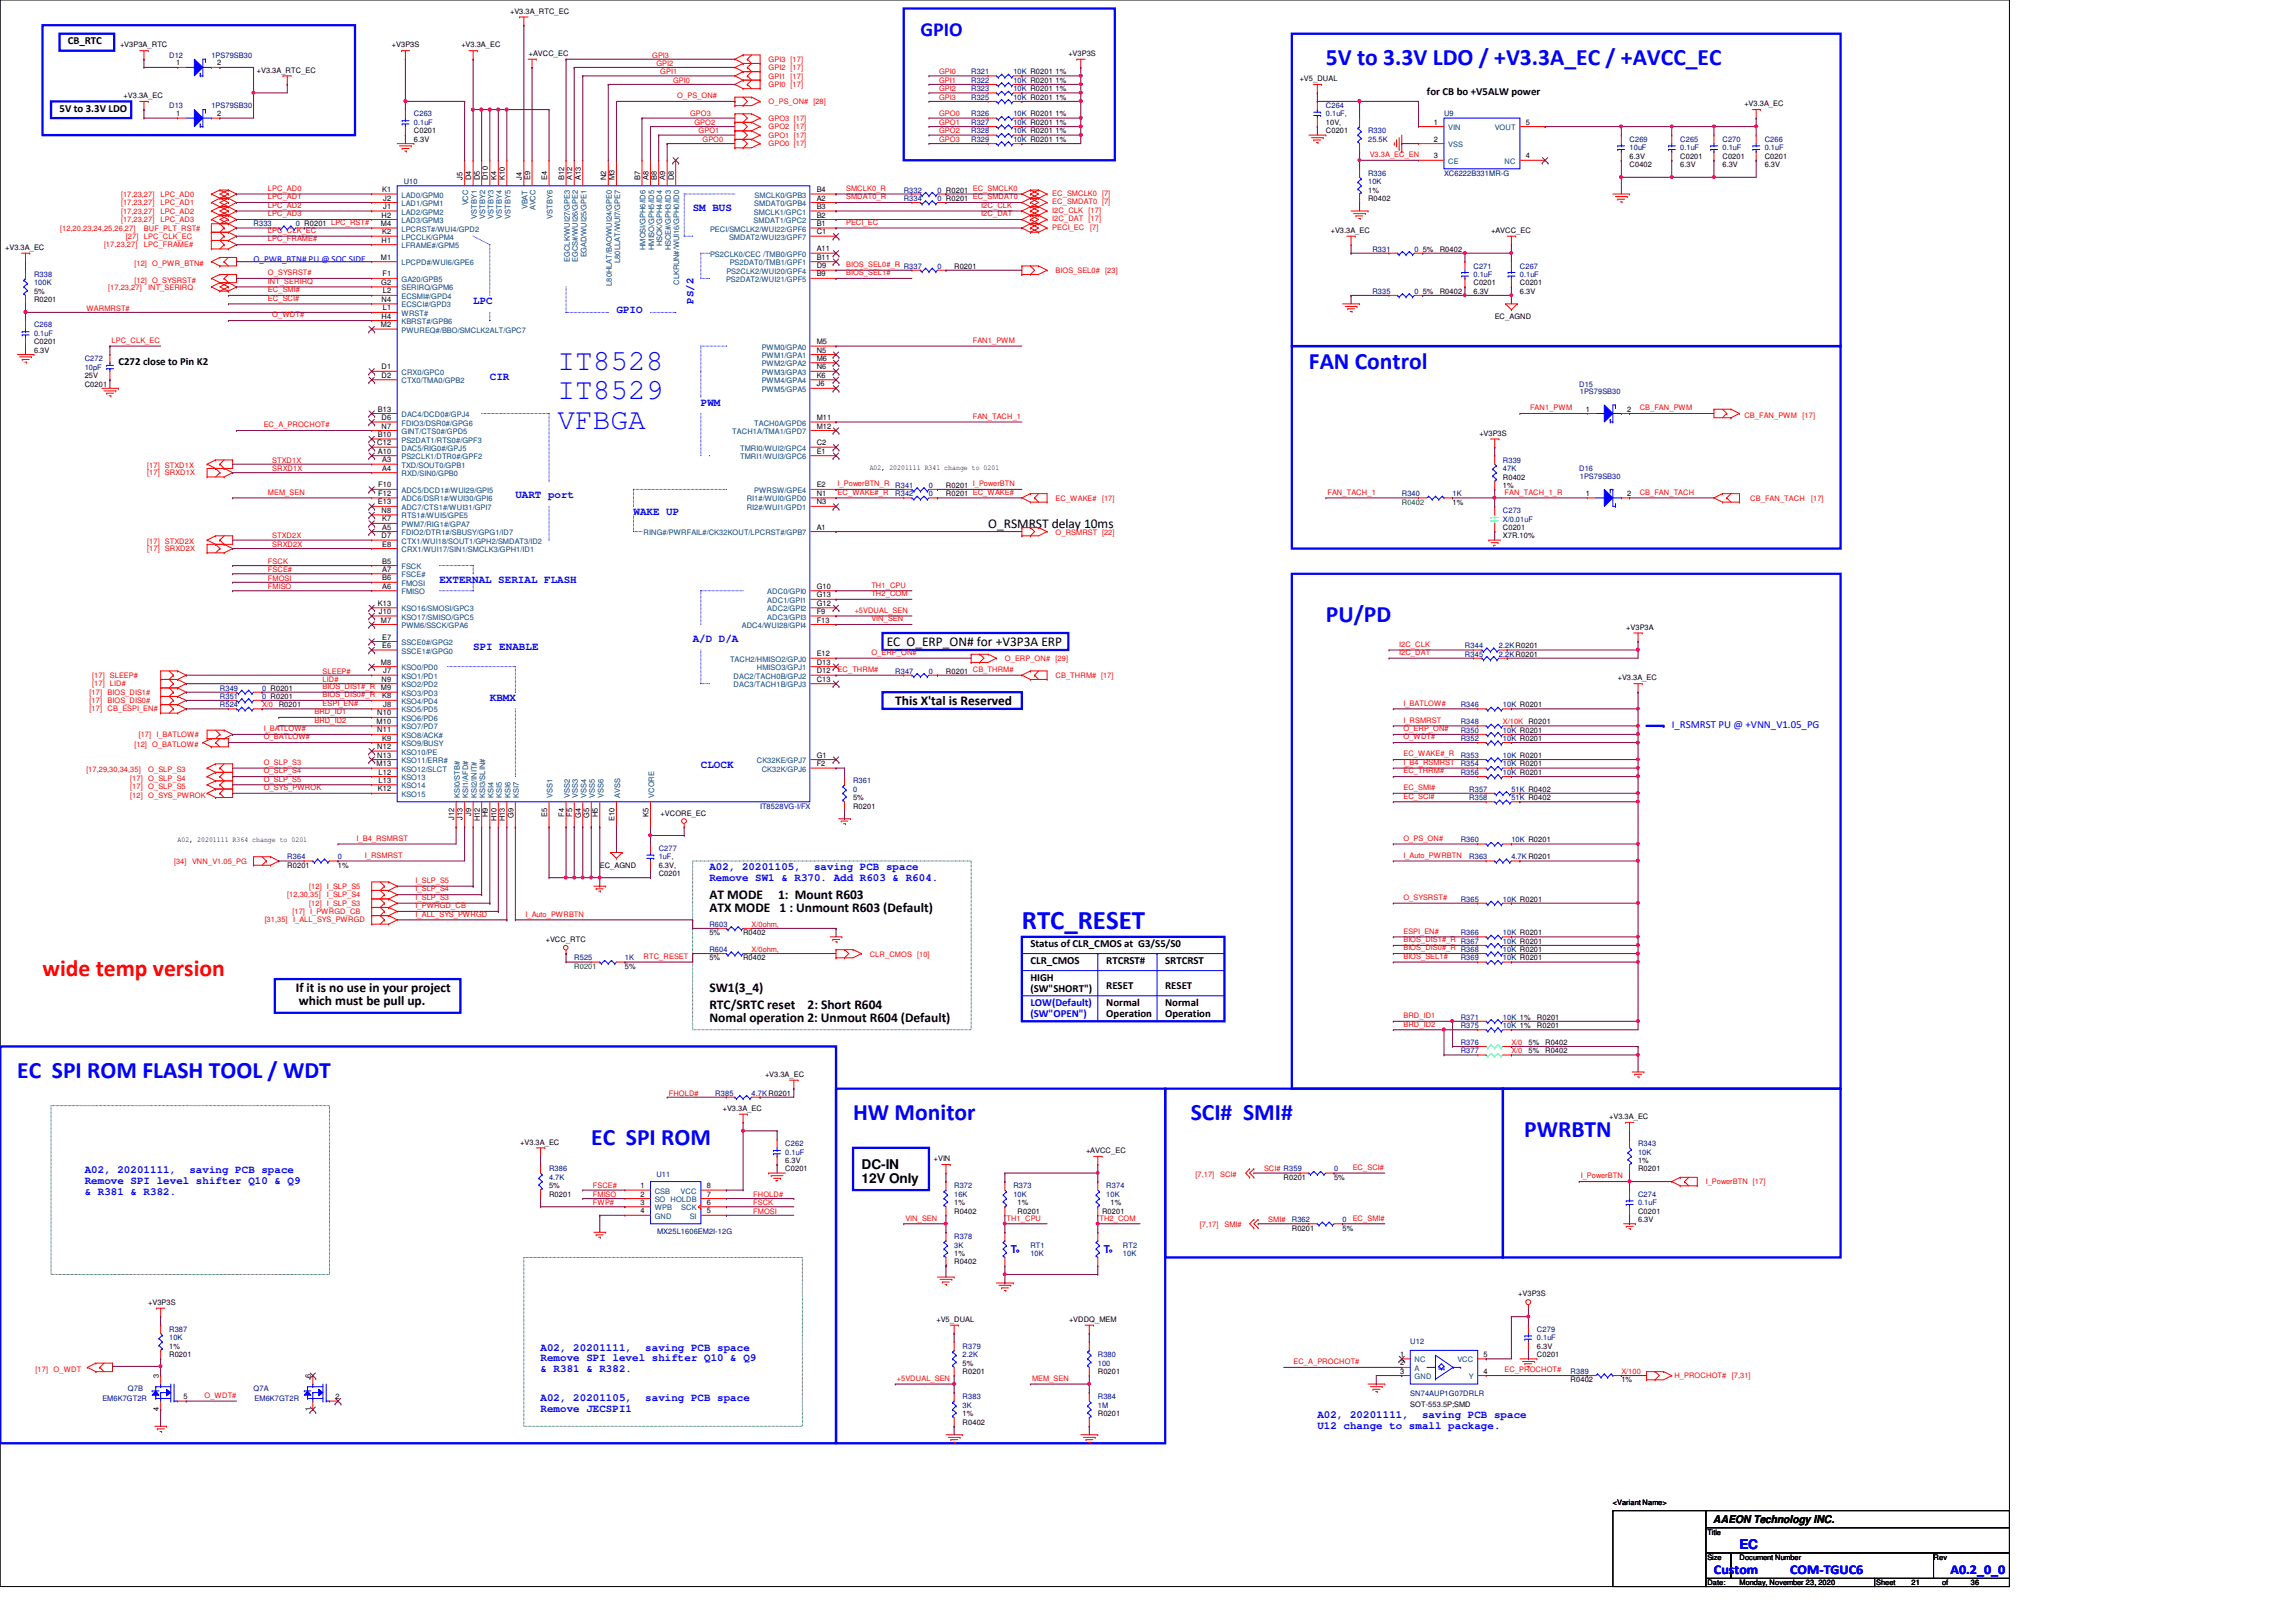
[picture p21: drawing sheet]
<svg xmlns="http://www.w3.org/2000/svg" width="297mm" height="210mm" viewBox="0 0 297 210" stroke-linecap="round" stroke-linejoin="round" font-family="sans-serif">
<defs><g id="words">
<g font-size="3.8" fill="#00f">
<text x="72.1" y="47.9">IT8528</text>
<text x="72.1" y="51.7">IT8529</text>
<text x="72.1" y="55.5">VFBGA</text>
</g>
<text font-size="3.5" fill="#00f" x="132.2" y="120.2">RTC_RESET</text>
<g font-size="3" fill="#00f">
<text x="171.5" y="8.4">5V to 3.3V LDO / +V3.3A_EC / +AVCC_EC</text>
<text x="169.3" y="47.7">FAN Control</text>
<text x="171.5" y="80.5">PU/PD</text>
<text x="2.2" y="139.4">EC SPI ROM FLASH TOOL / WDT</text>
<text x="76.5" y="148.2">EC SPI ROM</text>
<text x="110.4" y="144.9">HW Monitor</text>
<text x="154" y="144.9">SCI# SMI#</text>
<text x="197.2" y="147.1">PWRBTN</text>
</g>
<text font-size="3" fill="#f00" x="5.5" y="126.3">wide temp version</text>
<text font-size="2.6" fill="#00f" x="119.1" y="4.7">GPIO</text>
<g font-size="1.7">
<text x="127.8" y="68.3">O_RSMRST delay 10ms</text>
<text x="114.7" y="83.6">EC O_ERP_ON# for +V3P3A ERP</text>
<text x="115.8" y="91.2">This X'tal is Reserved</text>
<text x="91.8" y="116.3">AT MODE</text>
<text x="91.8" y="118.1">ATX MODE 1 : Unmount R603 (Default)</text>
<text x="100.7" y="116.3">1: Mount R603</text>
<text x="38.3" y="128.4">If it is no use in your project</text>
<text x="38.7" y="130.1">which must be pull up.</text>
<text x="91.8" y="130.5">RTC/SRTC reset</text>
<text x="91.8" y="128.4">SW1(3_4)</text>
<text x="104.5" y="130.5">2: Short R604</text>
<text x="91.8" y="132.2">Nomal operation 2: Unmout R604 (Default)</text>
<text x="111.5" y="151.3">DC-IN</text>
<text x="111.5" y="153">12V Only</text>
</g>
<g font-size="1.7" fill="#00f">
<text x="221.7" y="203.7">Custom</text>
<text x="225" y="200.4">EC</text>
<text x="231.6" y="203.7">COM-TGUC6</text>
<text x="252.3" y="203.7">A0.2_0_0</text>
</g>
<g font-size="1.4">
<text x="8.8" y="5.7">CB_RTC</text>
<text x="7.7" y="14.4">5V to 3.3V LDO</text>
<text x="184.6" y="12.2">for CB bo +V5ALW power</text>
<text x="15.3" y="47.2">C272 close to Pin K2</text>
<text x="133.3" y="124.7">CLR_CMOS</text>
<text x="133.3" y="122.6">Status of CLR_CMOS at G3/S5/S0</text>
<text x="143.1" y="124.7">RTCRST#</text>
<text x="150.7" y="124.7">SRTCRST</text>
<text x="133.3" y="126.9">HIGH</text>
<text x="133.3" y="128.3">(SW&quot;SHORT&quot;)</text>
<text x="143.1" y="128">RESET</text>
<text x="143.1" y="130.2">Normal</text>
<text x="143.1" y="131.6">Operation</text>
<text x="150.7" y="130.2">Normal</text>
<text x="150.7" y="131.6">Operation</text>
<text x="150.7" y="128">RESET</text>
<text x="221.7" y="197.1">AAEON Technology INC.</text>
</g>
<g font-size="1.4" fill="#00f">
<text x="89.6" y="27.3">SM BUS</text>
<text x="61.2" y="39.4">LPC</text>
<text x="79.8" y="40.5">GPIO</text>
<text x="89.7" y="39.3" transform="rotate(-90 89.7 39.3)">PS/2</text>
<text x="63.4" y="49.2">CIR</text>
<text x="90.7" y="52.5">PWM</text>
<text x="66.7" y="64.5">UART port</text>
<text x="82" y="66.7">WAKE UP</text>
<text x="56.9" y="75.4">EXTERNAL SERIAL FLASH</text>
<text x="89.6" y="83.1">A/D D/A</text>
<text x="61.2" y="84.2">SPI ENABLE</text>
<text x="63.4" y="90.7">KBMX</text>
<text x="216.3" y="94.1">I_RSMRST PU @ +VNN_V1.05_PG</text>
<text x="90.7" y="99.4">CLOCK</text>
<text x="91.8" y="112.6">A02, 20201105,</text>
<text x="91.8" y="114">Remove SW1 &amp; R370. Add R603 &amp; R604.</text>
<text x="105.3" y="112.6">saving PCB space</text>
<text x="133.3" y="130.2">LOW(Default)</text>
<text x="133.3" y="131.6">(SW&quot;OPEN&quot;)</text>
<text x="11" y="151.8">A02, 20201111,</text>
<text x="11" y="153.2">Remove SPI level shifter Q10 &amp; Q9</text>
<text x="11" y="154.6">&amp; R381 &amp; R382.</text>
<text x="24.5" y="151.8">saving PCB space</text>
<text x="130.8" y="162.1">T</text>
<text x="142.8" y="162.1">T</text>
<text x="69.9" y="174.8">A02, 20201111,</text>
<text x="69.9" y="176.2">Remove SPI level shifter Q10 &amp; Q9</text>
<text x="69.9" y="177.6">&amp; R381 &amp; R382.</text>
<text x="83.5" y="174.8">saving PCB space</text>
<text x="69.9" y="181.4">A02, 20201105,</text>
<text x="69.9" y="182.8">Remove JECSPI1</text>
<text x="83.5" y="181.4">saving PCB space</text>
<text x="170.4" y="183.6">A02, 20201111,</text>
<text x="170.4" y="185">U12 change to small package.</text>
<text x="184" y="183.6">saving PCB space</text>
</g>
<text font-size="1.2" fill="#00f" x="32.8" y="33.9">O_PWR_BTN# PU @ SOC SIDE</text>
<g font-size="1">
<text x="66" y="1.8">+V3.3A_RTC_EC</text>
<text x="15.5" y="6.1">+V3P3A_RTC</text>
<text x="22.8" y="8.5">1</text>
<text x="28.1" y="8.5">2</text>
<text x="33.2" y="9.4">+V3.3A_RTC_EC</text>
<text x="50.7" y="6.1">+V3P3S</text>
<text x="59.7" y="6.1">+V3.3A_EC</text>
<text x="68.4" y="7.2">+AVCC_EC</text>
<text x="138.2" y="7.2">+V3P3S</text>
<text x="168.1" y="10.5">+V5_DUAL</text>
<text x="16" y="12.7">+V3.3A_EC</text>
<text x="22.8" y="15">1</text>
<text x="28.1" y="15">2</text>
<text x="53.5" y="17.3">C0201</text>
<text x="171.5" y="17.3">C0201</text>
<text x="171.5" y="16.2">10V,</text>
<text x="185.5" y="16.1">1</text>
<text x="197.4" y="16.1">5</text>
<text x="225.7" y="13.8">+V3.3A_EC</text>
<text x="53.5" y="18.4">6.3V</text>
<text x="59.9" y="23.3" transform="rotate(-90 59.9 23.3)">J5</text>
<text x="61" y="23.3" transform="rotate(-90 61 23.3)">D4</text>
<text x="62.1" y="23.3" transform="rotate(-90 62.1 23.3)">D5</text>
<text x="63.1" y="23.3" transform="rotate(-90 63.1 23.3)">D10</text>
<text x="64.2" y="23.3" transform="rotate(-90 64.2 23.3)">K4</text>
<text x="65.3" y="23.3" transform="rotate(-90 65.3 23.3)">K10</text>
<text x="67.5" y="23.3" transform="rotate(-90 67.5 23.3)">J4</text>
<text x="68.6" y="23.3" transform="rotate(-90 68.6 23.3)">E9</text>
<text x="70.8" y="23.3" transform="rotate(-90 70.8 23.3)">E4</text>
<text x="73" y="23.3" transform="rotate(-90 73 23.3)">B12</text>
<text x="74" y="23.3" transform="rotate(-90 74 23.3)">A12</text>
<text x="75.1" y="23.3" transform="rotate(-90 75.1 23.3)">A13</text>
<text x="78.4" y="23.3" transform="rotate(-90 78.4 23.3)">N2</text>
<text x="79.5" y="23.3" transform="rotate(-90 79.5 23.3)">M3</text>
<text x="82.8" y="23.3" transform="rotate(-90 82.8 23.3)">B7</text>
<text x="83.9" y="23.3" transform="rotate(-90 83.9 23.3)">A8</text>
<text x="85" y="23.3" transform="rotate(-90 85 23.3)">B8</text>
<text x="86.1" y="23.3" transform="rotate(-90 86.1 23.3)">A9</text>
<text x="87.2" y="23.3" transform="rotate(-90 87.2 23.3)">D8</text>
<text x="185.5" y="18.3">2</text>
<text x="185.5" y="20.5">3</text>
<text x="197.4" y="20.5">4</text>
<text x="210.8" y="21.6">C0402</text>
<text x="210.8" y="20.5">6.3V</text>
<text x="217.4" y="20.5">C0201</text>
<text x="217.4" y="21.6">6.3V</text>
<text x="222.8" y="20.5">C0201</text>
<text x="222.8" y="21.6">6.3V</text>
<text x="228.3" y="20.5">C0201</text>
<text x="228.3" y="21.6">6.3V</text>
<text x="49.3" y="29.3">M4</text>
<text x="49.4" y="28.2">H2</text>
<text x="49.4" y="24.8">K1</text>
<text x="49.6" y="26">J2</text>
<text x="49.6" y="27.1">J1</text>
<text x="105.7" y="24.8">B4</text>
<text x="105.7" y="27.1">B3</text>
<text x="105.7" y="26">A2</text>
<text x="105.7" y="28.2">B2</text>
<text x="105.7" y="29.3">B1</text>
<text x="177" y="26">R0402</text>
<text x="177" y="24.9">1%</text>
<text x=".7" y="32.3">+V3.3A_EC</text>
<text x="49.3" y="33.6">M1</text>
<text x="49.4" y="31.4">H1</text>
<text x="49.4" y="30.3">K2</text>
<text x="49.5" y="35.8">F1</text>
<text x="105.7" y="32.5">A11</text>
<text x="105.7" y="33.6">B11</text>
<text x="105.7" y="34.7">D9</text>
<text x="105.7" y="35.8">B9</text>
<text x="105.7" y="30.3">C1</text>
<text x="123.4" y="34.8">R0201</text>
<text x="172.2" y="30.1">+V3.3A_EC</text>
<text x="184.1" y="32.6">5%</text>
<text x="186.3" y="32.6">R0402</text>
<text x="192.9" y="30.1">+AVCC_EC</text>
<text x="4.4" y="39.1">R0201</text>
<text x="4.4" y="38">5%</text>
<text x="49.3" y="36.9">G2</text>
<text x="49.4" y="39.1">N4</text>
<text x="49.4" y="41.2">H4</text>
<text x="49.5" y="40.2">L1</text>
<text x="49.5" y="38">L2</text>
<text x="184.1" y="38">5%</text>
<text x="186.3" y="38">R0402</text>
<text x="190.6" y="36.9">C0201</text>
<text x="190.6" y="38">6.3V</text>
<text x="193.4" y="41.3">EC_AGND</text>
<text x="196.6" y="36.9">C0201</text>
<text x="196.6" y="38">6.3V</text>
<text x="4.4" y="44.6">C0201</text>
<text x="4.4" y="45.7">6.3V</text>
<text x="49.3" y="42.3">M2</text>
<text x="49.4" y="47.8">D1</text>
<text x="105.7" y="44.5">M5</text>
<text x="105.7" y="45.6">N5</text>
<text x="105.7" y="46.7">M6</text>
<text x="105.7" y="47.8">N6</text>
<text x="11" y="50">C0201</text>
<text x="11" y="48.9">25V</text>
<text x="48.9" y="53.3">B13</text>
<text x="49.4" y="48.9">D2</text>
<text x="105.7" y="48.9">K6</text>
<text x="105.7" y="50">J6</text>
<text x="205.1" y="53.3">1</text>
<text x="210.5" y="53.3">2</text>
<text x="48.8" y="57.6">C12</text>
<text x="48.9" y="58.7">A10</text>
<text x="48.9" y="56.6">B10</text>
<text x="49.4" y="54.4">D6</text>
<text x="49.4" y="55.5">N7</text>
<text x="49.4" y="59.8">A3</text>
<text x="105.7" y="57.6">C2</text>
<text x="105.7" y="58.7">E1</text>
<text x="105.7" y="54.4">M11</text>
<text x="105.7" y="55.5">M12</text>
<text x="191.4" y="56.4">+V3P3S</text>
<text x="48.9" y="65.3">E13</text>
<text x="48.9" y="63.1">F10</text>
<text x="48.9" y="64.2">F12</text>
<text x="49.4" y="60.9">A4</text>
<text x="105.7" y="63.1">E2</text>
<text x="105.7" y="64.2">N1</text>
<text x="105.7" y="65.3">N3</text>
<text x="112.5" y="60.9">A02, 20201111 R341 change to 0201</text>
<text x="122.4" y="64.2">R0201 EC_WAKE#</text>
<text x="122.4" y="63.2">R0201</text>
<text x="187.9" y="65.3">1%</text>
<text x="194.4" y="62.1">R0402</text>
<text x="194.4" y="63.2">1%</text>
<text x="205.1" y="64.2">1</text>
<text x="210.5" y="64.2">2</text>
<text x="49.4" y="66.4">N8</text>
<text x="49.4" y="69.6">D7</text>
<text x="49.4" y="67.5">K7</text>
<text x="49.4" y="70.7">E8</text>
<text x="49.4" y="68.5">A5</text>
<text x="105.7" y="68.5">A1</text>
<text x="194.4" y="68.6">C0201</text>
<text x="194.4" y="69.7">X7R.10%</text>
<text x="49.4" y="72.9">B5</text>
<text x="49.4" y="74">A7</text>
<text x="49.4" y="75.1">B6</text>
<text x="49.4" y="76.2">A6</text>
<text x="105.7" y="76.2">G10</text>
<text x="105.7" y="77.3">G13</text>
<text x="48.9" y="78.4">K13</text>
<text x="49" y="79.5">J10</text>
<text x="49.3" y="80.6">M7</text>
<text x="49.4" y="83.9">E6</text>
<text x="49.4" y="82.8">E7</text>
<text x="105.7" y="78.4">G12</text>
<text x="105.7" y="79.5">F9</text>
<text x="105.7" y="80.6">F13</text>
<text x="210.4" y="81.5">+V3P3A</text>
<text x="49.3" y="86">M8</text>
<text x="49.3" y="89.3">M9</text>
<text x="49.4" y="88.2">N9</text>
<text x="49.6" y="87.1">J7</text>
<text x="105.7" y="88.2">C13</text>
<text x="105.7" y="87.1">D12</text>
<text x="105.7" y="86">D13</text>
<text x="105.7" y="84.9">E12</text>
<text x="122.4" y="87.2">R0201 CB_THRM#</text>
<text x="209.3" y="88.1">+V3.3A_EC</text>
<text x="36.1" y="91.5">R0201</text>
<text x="48.7" y="93.7">M10</text>
<text x="48.8" y="92.6">N10</text>
<text x="48.8" y="94.8">N11</text>
<text x="49.4" y="90.4">K8</text>
<text x="49.4" y="95.8">K9</text>
<text x="49.6" y="91.5">J8</text>
<text x="48.7" y="99.1">M13</text>
<text x="48.8" y="96.9">N12</text>
<text x="48.8" y="98">N13</text>
<text x="49" y="100.2">L12</text>
<text x="49" y="101.3">L13</text>
<text x="105.7" y="98">G1</text>
<text x="105.7" y="99.1">F2</text>
<text x="48.9" y="102.4">K12</text>
<text x="58.8" y="106.1" transform="rotate(-90 58.8 106.1)">J12</text>
<text x="59.9" y="106.1" transform="rotate(-90 59.9 106.1)">J13</text>
<text x="61" y="105.5" transform="rotate(-90 61 105.5)">J9</text>
<text x="62.1" y="106.3" transform="rotate(-90 62.1 106.3)">H12</text>
<text x="63.1" y="105.7" transform="rotate(-90 63.1 105.7)">H9</text>
<text x="64.2" y="106.3" transform="rotate(-90 64.2 106.3)">H10</text>
<text x="65.3" y="106.3" transform="rotate(-90 65.3 106.3)">H13</text>
<text x="66.4" y="105.8" transform="rotate(-90 66.4 105.8)">G9</text>
<text x="70.8" y="105.7" transform="rotate(-90 70.8 105.7)">E5</text>
<text x="73" y="105.7" transform="rotate(-90 73 105.7)">F4</text>
<text x="74" y="105.7" transform="rotate(-90 74 105.7)">F5</text>
<text x="75.1" y="105.8" transform="rotate(-90 75.1 105.8)">G4</text>
<text x="76.2" y="105.8" transform="rotate(-90 76.2 105.8)">G5</text>
<text x="77.3" y="105.7" transform="rotate(-90 77.3 105.7)">H5</text>
<text x="79.5" y="106.3" transform="rotate(-90 79.5 106.3)">E10</text>
<text x="83.9" y="105.7" transform="rotate(-90 83.9 105.7)">K5</text>
<text x="85.5" y="105.5">+VCORE_EC</text>
<text x="110.4" y="104.6">R0201</text>
<text x="110.4" y="103.5">5%</text>
<text x="23" y="108.9">A02, 20201111 R364 change to 0201</text>
<text x="37.2" y="112.3">R0201</text>
<text x="43.7" y="112.3">1%</text>
<text x="77.6" y="112.3">EC_AGND</text>
<text x="85.2" y="112.3">6.3V,</text>
<text x="85.2" y="113.4">C0201</text>
<text x="70.6" y="121.9">+VCC_RTC</text>
<text x="80.9" y="125.4">5%</text>
<text x="91.8" y="124.3">5%</text>
<text x="91.8" y="121">5%</text>
<text x="96.1" y="124.3">R0402</text>
<text x="96.1" y="121">R0402</text>
<text x="198.8" y="132">R0201</text>
<text x="197.7" y="136.3">5%</text>
<text x="197.7" y="135.2">5%</text>
<text x="198.8" y="133.1">R0201</text>
<text x="199.9" y="136.3">R0402</text>
<text x="199.9" y="135.2">R0402</text>
<text x="93.5" y="143.8">+V3.3A_EC</text>
<text x="99" y="139.4">+V3.3A_EC</text>
<text x="67.3" y="148.1">+V3.3A_EC</text>
<text x="140.5" y="149.2">+AVCC_EC</text>
<text x="208.2" y="144.8">+V3.3A_EC</text>
<text x="71" y="154.9">R0201</text>
<text x="71" y="153.8">5%</text>
<text x="82.8" y="153.8">1</text>
<text x="82.8" y="154.9">2</text>
<text x="82.8" y="155.9">3</text>
<text x="91.4" y="153.8">8</text>
<text x="91.4" y="154.9">7</text>
<text x="91.4" y="155.9">6</text>
<text x="101.6" y="150.5">6.3V</text>
<text x="101.6" y="151.6">C0201</text>
<text x="120.8" y="150.3">+VIN</text>
<text x="123.4" y="156">1%</text>
<text x="131.7" y="156">1%</text>
<text x="143.7" y="156">1%</text>
<text x="166.1" y="152.7">R0201</text>
<text x="172.6" y="152.7">5%</text>
<text x="211.9" y="151.6">R0201</text>
<text x="211.9" y="150.5">1%</text>
<text x="82.8" y="157">4</text>
<text x="91.4" y="157">5</text>
<text x="123.4" y="157.1">R0402</text>
<text x="131.7" y="157.1">R0201</text>
<text x="142.6" y="157.1">R0201</text>
<text x="167.1" y="159.3">R0201</text>
<text x="173.7" y="159.3">5%</text>
<text x="211.9" y="157.1">C0201</text>
<text x="211.9" y="158.2">6.3V</text>
<text x="123.4" y="162.5">1%</text>
<text x="123.4" y="163.6">R0402</text>
<text x="196.4" y="167.7">+V3P3S</text>
<text x="19.2" y="168.9">+V3P3S</text>
<text x="121.2" y="171.1">+V5_DUAL</text>
<text x="138.3" y="171.1">+VDDQ_MEM</text>
<text x="20.5" y="178.4" transform="rotate(-90 20.5 178.4)">3</text>
<text x="21.9" y="175.6">R0201</text>
<text x="21.9" y="174.5">1%</text>
<text x="40.2" y="178.4" transform="rotate(-90 40.2 178.4)">6</text>
<text x="124.5" y="177.8">R0201</text>
<text x="124.5" y="176.7">5%</text>
<text x="142" y="177.8">R0201</text>
<text x="181.1" y="175.6">1</text>
<text x="181.1" y="176.7">2</text>
<text x="181.1" y="177.8">3</text>
<text x="191.9" y="175.6">5</text>
<text x="191.9" y="177.8">4</text>
<text x="198.8" y="175.6">C0201</text>
<text x="198.8" y="174.5">6.3V</text>
<text x="203.2" y="178.9">R0402</text>
<text x="209.8" y="178.9">1%</text>
<text x="20.5" y="182.6" transform="rotate(-90 20.5 182.6)">4</text>
<text x="23.7" y="181.1">5</text>
<text x="40.2" y="182.6" transform="rotate(-90 40.2 182.6)">1</text>
<text x="43.4" y="181.1">2</text>
<text x="124.5" y="183.3">1%</text>
<text x="124.5" y="184.4">R0402</text>
<text x="142" y="183.3">R0201</text>
<text x="182.5" y="182.1">SOT-553.5P;SMD</text>
<text x="208.7" y="194.8">&lt;Variant Name&gt;</text>
<text x="220.9" y="198.6">Title</text>
<text x="220.9" y="201.8">Size</text>
<text x="225" y="201.8">Document Number</text>
<text x="250.1" y="201.8">Rev</text>
<text x="220.9" y="205.1">Date:</text>
<text x="225" y="205.1">Monday, November 23, 2020</text>
<text x="242.7" y="205.1">Sheet</text>
<text x="247.3" y="205.1">21</text>
<text x="251.2" y="205.1">of</text>
<text x="255" y="205.1">36</text>
</g>
<g font-size="1" fill="#000080">
<text x="21.9" y="7.5">D12</text>
<text x="27.3" y="7.5">1PS79SB30</text>
<text x="125.6" y="11.8">R323</text>
<text x="125.6" y="9.6">R321</text>
<text x="125.6" y="10.7">R322</text>
<text x="131.1" y="11.8">10K R0201 1%</text>
<text x="131.1" y="9.6">10K R0201 1%</text>
<text x="131.1" y="10.7">10K R0201 1%</text>
<text x="21.9" y="14">D13</text>
<text x="27.3" y="14">1PS79SB30</text>
<text x="53.5" y="15.1">C263</text>
<text x="53.5" y="16.2">0.1uF</text>
<text x="125.6" y="12.9">R325</text>
<text x="125.6" y="15.1">R326</text>
<text x="125.6" y="16.2">R327</text>
<text x="125.6" y="17.3">R328</text>
<text x="131.1" y="12.9">10K R0201 1%</text>
<text x="131.1" y="15.1">10K R0201 1%</text>
<text x="131.1" y="16.2">10K R0201 1%</text>
<text x="131.1" y="17.3">10K R0201 1%</text>
<text x="171.5" y="14">C264</text>
<text x="171.5" y="15.1">0.1uF,</text>
<text x="177" y="17.3">R330</text>
<text x="186.8" y="15.1">U9</text>
<text x="52.2" y="23.8">U10</text>
<text x="125.6" y="18.4">R329</text>
<text x="131.1" y="18.4">10K R0201 1%</text>
<text x="177" y="18.4">25.5K</text>
<text x="177" y="22.7">R336</text>
<text x="177" y="23.8">10K</text>
<text x="186.8" y="22.7">XC6222B331MR-G</text>
<text x="210.8" y="18.4">C269</text>
<text x="210.8" y="19.5">10uF</text>
<text x="217.4" y="18.4">C265</text>
<text x="217.4" y="19.5">0.1uF</text>
<text x="222.8" y="18.4">C270</text>
<text x="222.8" y="19.5">0.1uF</text>
<text x="228.3" y="18.4">C266</text>
<text x="228.3" y="19.5">0.1uF</text>
<text x="32.8" y="29.3">R333</text>
<text x="38.3" y="29.3">0 R0201 LPC_RST#</text>
<text x="116.9" y="26">R334</text>
<text x="116.9" y="24.9">R332</text>
<text x="121.3" y="26">0 R0201 EC_SMDAT0</text>
<text x="121.3" y="24.9">0 R0201</text>
<text x="4.4" y="35.9">R338</text>
<text x="121.3" y="34.8">0</text>
<text x="177.5" y="32.6">R331</text>
<text x="183" y="32.6">0</text>
<text x="190.6" y="34.8">C271</text>
<text x="190.6" y="35.9">0.1uF</text>
<text x="196.6" y="34.8">C267</text>
<text x="196.6" y="35.9">0.1uF</text>
<text x="4.4" y="36.9">100K</text>
<text x="177.5" y="38">R335</text>
<text x="183" y="38">0</text>
<text x="4.4" y="42.4">C268</text>
<text x="4.4" y="43.5">0.1uF</text>
<text x="11" y="46.8">C272</text>
<text x="11" y="47.8">10pF</text>
<text x="204.3" y="50">D15</text>
<text x="204.4" y="51">1PS79SB30</text>
<text x="194.4" y="59.9">R339</text>
<text x="115.8" y="64.2">R342</text>
<text x="115.8" y="63.2">R341</text>
<text x="120.2" y="64.2">0</text>
<text x="120.2" y="63.2">0</text>
<text x="181.4" y="64.2">R340</text>
<text x="187.9" y="64.2">1K</text>
<text x="194.4" y="61">47K</text>
<text x="204.3" y="61">D16</text>
<text x="204.4" y="61.9">1PS79SB30</text>
<text x="194.4" y="66.4">C273</text>
<text x="194.4" y="67.5">X/0.01uF</text>
<text x="189.5" y="83.9">R344</text>
<text x="193.9" y="83.9">2.2KR0201</text>
<text x="28.4" y="89.4">R349</text>
<text x="33.9" y="89.4">0 R0201</text>
<text x="115.8" y="87.2">R347</text>
<text x="120.2" y="87.2">0</text>
<text x="189.5" y="85">R345</text>
<text x="193.9" y="85">2.2KR0201</text>
<text x="28.4" y="90.5">R351</text>
<text x="28.4" y="91.5">R524</text>
<text x="33.9" y="90.5">0 R0201</text>
<text x="189" y="91.5">R346</text>
<text x="189" y="95.9">R352</text>
<text x="189" y="93.7">R348</text>
<text x="189" y="94.8">R350</text>
<text x="194.4" y="91.5">10K R0201</text>
<text x="194.4" y="95.9">10K R0201</text>
<text x="194.4" y="94.8">10K R0201</text>
<text x="110.4" y="101.4">R361</text>
<text x="189" y="100.3">R356</text>
<text x="189" y="99.2">R354</text>
<text x="189" y="98.1">R353</text>
<text x="194.4" y="100.3">10K R0201</text>
<text x="194.4" y="99.2">10K R0201</text>
<text x="194.4" y="98.1">10K R0201</text>
<text x="98.3" y="104.6">IT8528VG-I/FX</text>
<text x="110.4" y="102.4">0</text>
<text x="190.1" y="102.4">R357</text>
<text x="190.1" y="103.5">R358</text>
<text x="195.5" y="102.4">51K R0402</text>
<text x="195.5" y="103.5">51K R0402</text>
<text x="37.2" y="111.2">R364</text>
<text x="43.7" y="111.2">0</text>
<text x="85.2" y="110.1">C277</text>
<text x="85.2" y="111.2">1uF,</text>
<text x="189" y="109">R360</text>
<text x="190.1" y="111.2">R363</text>
<text x="195.5" y="111.2">4.7K R0201</text>
<text x="195.5" y="109">10K R0201</text>
<text x="91.8" y="119.9">R603</text>
<text x="189" y="116.7">R365</text>
<text x="194.4" y="116.7">10K R0201</text>
<text x="74.3" y="124.3">R525</text>
<text x="80.9" y="124.3">1K</text>
<text x="91.8" y="123.2">R604</text>
<text x="189" y="121">R366</text>
<text x="189" y="123.2">R368</text>
<text x="189" y="124.3">R369</text>
<text x="194.4" y="121">10K R0201</text>
<text x="194.4" y="122.1">10K R0201</text>
<text x="194.4" y="123.2">10K R0201</text>
<text x="194.4" y="124.3">10K R0201</text>
<text x="189" y="132">R371</text>
<text x="194.4" y="132">10K 1%</text>
<text x="189" y="136.3">R377</text>
<text x="189" y="135.2">R376</text>
<text x="189" y="133.1">R375</text>
<text x="194.4" y="133.1">10K 1%</text>
<text x="92.5" y="141.8">R385</text>
<text x="97.2" y="141.8">4.7K R0201</text>
<text x="101.6" y="148.3">C262</text>
<text x="101.6" y="149.4">0.1uF</text>
<text x="211.9" y="148.3">R343</text>
<text x="211.9" y="149.4">10K</text>
<text x="71" y="151.6">R386</text>
<text x="71" y="152.7">4.7K</text>
<text x="84.9" y="152.3">U11</text>
<text x="123.4" y="153.8">R372</text>
<text x="123.4" y="154.9">16K</text>
<text x="131.1" y="153.8">R373</text>
<text x="131.1" y="154.9">10K</text>
<text x="143.1" y="153.8">R374</text>
<text x="143.1" y="154.9">10K</text>
<text x="172.6" y="151.6">0</text>
<text x="211.9" y="154.9">C274</text>
<text x="211.9" y="156">0.1uF</text>
<text x="85" y="159.7">MX25L1606EM2I-12G</text>
<text x="123.4" y="160.4">R378</text>
<text x="123.4" y="161.5">3K</text>
<text x="133.3" y="161.5">RT1</text>
<text x="145.3" y="161.5">RT2</text>
<text x="167.1" y="158.2">R362</text>
<text x="173.7" y="158.2">0</text>
<text x="133.3" y="162.5">10K</text>
<text x="145.3" y="162.5">10K</text>
<text x="21.9" y="172.4">R387</text>
<text x="21.9" y="173.4">10K</text>
<text x="182.5" y="174">U12</text>
<text x="198.8" y="172.4">C279</text>
<text x="198.8" y="173.4">0.1uF</text>
<text x="124.5" y="174.5">R379</text>
<text x="124.5" y="175.6">2.2K</text>
<text x="142" y="175.6">R380</text>
<text x="142" y="176.7">100</text>
<text x="203.2" y="177.8">R389</text>
<text x="13.2" y="181.3">EM6K7GT2R</text>
<text x="16.5" y="180">Q7B</text>
<text x="32.8" y="180">Q7A</text>
<text x="32.9" y="181.3">EM6K7GT2R</text>
<text x="124.5" y="181.1">R383</text>
<text x="124.5" y="182.2">3K</text>
<text x="142" y="181.1">R384</text>
<text x="142" y="182.2">1M</text>
<text x="182.5" y="180.7">SN74AUP1G07DRLR</text>
</g>
<g font-size="1" fill="#f00">
<text x="84.4" y="7.5">GPI3</text>
<text x="84.9" y="8.5">GPI2</text>
<text x="85.4" y="9.6">GPI1</text>
<text x="87.1" y="10.7">GPI0</text>
<text x="99.4" y="8">GPI3 [17]</text>
<text x="99.4" y="9.1">GPI2 [17]</text>
<text x="99.4" y="10.2">GPI1 [17]</text>
<text x="99.4" y="11.3">GPI0 [17]</text>
<text x="121.5" y="9.6">GPI0</text>
<text x="121.5" y="10.7">GPI1</text>
<text x="121.5" y="11.8">GPI2</text>
<text x="87.6" y="12.7">O_PS_ON#</text>
<text x="89.3" y="15.1">GPO3</text>
<text x="89.8" y="16.2">GPO2</text>
<text x="90.4" y="17.3">GPO1</text>
<text x="99.4" y="15.6">GPO3 [17]</text>
<text x="99.4" y="16.7">GPO2 [17]</text>
<text x="99.4" y="17.8">GPO1 [17]</text>
<text x="99.4" y="13.5">O_PS_ON# [28]</text>
<text x="121.5" y="12.9">GPI3</text>
<text x="121.5" y="15.1">GPO0</text>
<text x="121.5" y="16.2">GPO1</text>
<text x="121.5" y="17.3">GPO2</text>
<text x="90.9" y="18.4">GPO0</text>
<text x="99.4" y="18.9">GPO0 [17]</text>
<text x="121.5" y="18.4">GPO3</text>
<text x="177.2" y="20.3">V3.3A_EC_EN</text>
<text x="7.8" y="29.8">[12,20,23,24,25,26,27]</text>
<text x="15.7" y="27.6">[17,23,27]</text>
<text x="15.7" y="26.5">[17,23,27]</text>
<text x="15.7" y="28.7">[17,23,27]</text>
<text x="15.7" y="25.5">[17,23,27]</text>
<text x="18.6" y="29.8">BUF_PLT_RST#</text>
<text x="20.8" y="27.6">LPC_AD2</text>
<text x="20.8" y="26.5">LPC_AD1</text>
<text x="20.8" y="28.7">LPC_AD3</text>
<text x="20.8" y="25.5">LPC_AD0</text>
<text x="34.7" y="24.7">LPC_AD0</text>
<text x="34.7" y="25.8">LPC_AD1</text>
<text x="34.7" y="26.9">LPC_AD2</text>
<text x="34.7" y="28">LPC_AD3</text>
<text x="109.5" y="25.8">SMDAT0_R</text>
<text x="109.5" y="29.1">PECI_EC</text>
<text x="109.5" y="24.7">SMCLK0_R</text>
<text x="125.9" y="24.7">EC_SMCLK0</text>
<text x="127" y="28">I2C_DAT</text>
<text x="127" y="26.9">I2C_CLK</text>
<text x="136.1" y="27.6">I2C_CLK</text>
<text x="136.1" y="28.6">I2C_DAT</text>
<text x="136.1" y="29.7">PECI_EC</text>
<text x="136.1" y="26.5">EC_SMDAT0 [7]</text>
<text x="136.1" y="25.4">EC_SMCLK0 [7]</text>
<text x="140.8" y="27.6">[17]</text>
<text x="140.8" y="28.6">[17]</text>
<text x="141.1" y="29.7">[7]</text>
<text x="13.5" y="32">[17,23,27]</text>
<text x="16.3" y="30.9">[27]</text>
<text x="17.4" y="34.4">[12] O_PWR_BTN#</text>
<text x="18.6" y="30.9">LPC_CLK_EC</text>
<text x="18.6" y="32">LPC_FRAME#</text>
<text x="34.7" y="31.2">LPC_FRAME#</text>
<text x="34.7" y="30.1">LPC_CLK_EC</text>
<text x="34.7" y="35.6">O_SYSRST#</text>
<text x="109.5" y="34.5">BIOS_SEL0#_R R337</text>
<text x="109.5" y="35.6">BIOS_SEL1#</text>
<text x="136.6" y="35.3">BIOS_SEL0#</text>
<text x="143" y="35.3">[23]</text>
<text x="11.2" y="40.2">WARMRST#</text>
<text x="14" y="37.5">[17,23,27]</text>
<text x="17.4" y="36.6">[12] O_SYSRST#</text>
<text x="19.2" y="37.5">INT_SERIRQ</text>
<text x="34.7" y="36.7">INT_SERIRQ</text>
<text x="34.7" y="37.8">EC_SMI#</text>
<text x="34.7" y="38.9">EC_SCI#</text>
<text x="35.2" y="41.1">O_WDT#</text>
<text x="14.4" y="44.4">LPC_CLK_EC</text>
<text x="125.9" y="44.4">FAN1_PWM</text>
<text x="197.9" y="53.1">FAN1_PWM</text>
<text x="212.1" y="53.1">CB_FAN_PWM</text>
<text x="34.1" y="55.3">EC_A_PROCHOT#</text>
<text x="35.2" y="59.9">STXD1X</text>
<text x="125.9" y="54.2">FAN_TACH_1</text>
<text x="225.7" y="54.1">CB_FAN_PWM</text>
<text x="233.2" y="54.1">[17]</text>
<text x="19" y="60.6">[17] STXD1X</text>
<text x="19" y="61.5">[17] SRXD1X</text>
<text x="34.7" y="64">MEM_SEN</text>
<text x="35.2" y="61">SRXD1X</text>
<text x="108.4" y="64">EC_WAKE#_R</text>
<text x="108.4" y="62.9">I_PowerBTN_R</text>
<text x="125.9" y="62.9">I_PowerBTN</text>
<text x="136.6" y="64.8">EC_WAKE#</text>
<text x="142.6" y="64.8">[17]</text>
<text x="171.7" y="64">FAN_TACH_1</text>
<text x="194.6" y="64">FAN_TACH_1_R</text>
<text x="212.1" y="64">CB_FAN_TACH</text>
<text x="226.4" y="64.8">CB_FAN_TACH</text>
<text x="234.3" y="64.8">[17]</text>
<text x="19" y="70.4">[17] STXD2X</text>
<text x="19" y="71.3">[17] SRXD2X</text>
<text x="35.2" y="69.7">STXD2X</text>
<text x="35.2" y="70.8">SRXD2X</text>
<text x="136.6" y="69.2">O_RSMRST [22]</text>
<text x="34.7" y="76.2">FMISO</text>
<text x="34.7" y="74">FSCE#</text>
<text x="34.7" y="75.1">FMOSI</text>
<text x="34.7" y="73">FSCK</text>
<text x="112.7" y="76">TH1_CPU</text>
<text x="112.7" y="77.1">TH2_COM</text>
<text x="110.6" y="79.3">+5VDUAL_SEN</text>
<text x="112.7" y="80.4">VIN_SEN</text>
<text x="181" y="83.7">I2C_CLK</text>
<text x="11.6" y="89.9">[17]</text>
<text x="11.9" y="87.7">[17] SLEEP#</text>
<text x="11.9" y="88.8">[17] LID#</text>
<text x="13.9" y="89.9">BIOS_DIS1#</text>
<text x="41.7" y="87.2">SLEEP#</text>
<text x="41.7" y="88.3">LID#</text>
<text x="41.7" y="89.2">BIOS_DIS1#_R</text>
<text x="108.4" y="87">EC_THRM#</text>
<text x="112.7" y="84.8">O_ERP_ON#</text>
<text x="130" y="85.6">O_ERP_ON#</text>
<text x="136.6" y="85.6">[29]</text>
<text x="136.6" y="87.7">CB_THRM# [17]</text>
<text x="181" y="84.8">I2C_DAT</text>
<text x="11.6" y="91">[17]</text>
<text x="11.6" y="92.1">[17]</text>
<text x="13.9" y="91">BIOS_DIS0#</text>
<text x="13.9" y="92.1">CB_ESPI_EN#</text>
<text x="17.9" y="95.4">[17] I_BATLOW#</text>
<text x="33.9" y="91.5">X/0</text>
<text x="34.1" y="94.6">I_BATLOW#</text>
<text x="34.1" y="95.7">O_BATLOW#</text>
<text x="40.7" y="92.4">BRD_ID1</text>
<text x="40.7" y="93.5">BRD_ID2</text>
<text x="41.7" y="90.2">BIOS_DIS0#_R</text>
<text x="41.7" y="91.3">ESPI_EN#</text>
<text x="181.6" y="91.3">I_BATLOW#</text>
<text x="181.6" y="93.5">I_RSMRST</text>
<text x="181.6" y="94.6">O_ERP_ON#</text>
<text x="181.6" y="95.7">O_WDT#</text>
<text x="194.4" y="93.7">X/10K R0201</text>
<text x="11.2" y="99.9">[17,29,30,34,35]</text>
<text x="16.8" y="101">[17]</text>
<text x="17.4" y="96.7">[12] O_BATLOW#</text>
<text x="19.2" y="99.9">O_SLP_S3</text>
<text x="19.2" y="101">O_SLP_S4</text>
<text x="34.1" y="99">O_SLP_S3</text>
<text x="34.1" y="100.1">O_SLP_S4</text>
<text x="34.1" y="101.1">O_SLP_S5</text>
<text x="181.6" y="97.9">EC_WAKE#_R</text>
<text x="181.6" y="99">I_B4_RSMRST</text>
<text x="181.6" y="100.1">EC_THRM#</text>
<text x="16.8" y="102.2">[17]</text>
<text x="16.8" y="103.2">[12]</text>
<text x="19.2" y="102.2">O_SLP_S5</text>
<text x="19.2" y="103.2">O_SYS_PWROK</text>
<text x="34.1" y="102.2">O_SYS_PWROK</text>
<text x="181.6" y="103.3">EC_SCI#</text>
<text x="181.6" y="102.2">EC_SMI#</text>
<text x="22.5" y="111.8">[34]</text>
<text x="24.8" y="111.8">VNN_V1.05_PG</text>
<text x="46.1" y="108.8">I_B4_RSMRST</text>
<text x="47.2" y="111">I_RSMRST</text>
<text x="181.6" y="111">I_Auto_PWRBTN</text>
<text x="181.6" y="108.8">O_PS_ON#</text>
<text x="34.2" y="119.4">[31,35]</text>
<text x="37.2" y="116.1">[12,30,35]</text>
<text x="37.8" y="118.3">[17] I_PWRGD_CB</text>
<text x="37.9" y="119.4">I_ALL_SYS_PWRGD</text>
<text x="40" y="115">[12] I_SLP_S5</text>
<text x="40" y="117.2">[12] I_SLP_S3</text>
<text x="42.3" y="116.1">I_SLP_S4</text>
<text x="53.8" y="114.3">I_SLP_S5</text>
<text x="53.8" y="115.4">I_SLP_S4</text>
<text x="53.8" y="116.5">I_SLP_S3</text>
<text x="53.8" y="117.5">I_PWRGD_CB</text>
<text x="53.8" y="118.6">I_ALL_SYS_PWRGD</text>
<text x="68" y="118.6">I_Auto_PWRBTN</text>
<text x="97.2" y="119.9">X/0ohm,</text>
<text x="181.6" y="116.5">O_SYSRST#</text>
<text x="83.3" y="124.1">RTC_RESET</text>
<text x="97.2" y="123.2">X/0ohm,</text>
<text x="112.5" y="123.8">CLR_CMOS [10]</text>
<text x="181.6" y="121.9">BIOS_DIS1#_R R367</text>
<text x="181.6" y="123">BIOS_DIS0#_R</text>
<text x="181.6" y="120.8">ESPI_EN#</text>
<text x="181.6" y="124.1">BIOS_SEL1#</text>
<text x="181.6" y="131.7">BRD_ID1</text>
<text x="181.6" y="132.8">BRD_ID2</text>
<text x="195.5" y="136.3">X/0</text>
<text x="195.5" y="135.2">X/0</text>
<text x="86.5" y="141.8">FHOLD#</text>
<text x="76.7" y="153.8">FSCE#</text>
<text x="76.7" y="154.9">FMISO</text>
<text x="76.7" y="156">FWP#</text>
<text x="97.4" y="156">FSCK</text>
<text x="97.4" y="154.9">FHOLD#</text>
<text x="154.7" y="152.3">[7,17]</text>
<text x="157.9" y="152.3">SCI#</text>
<text x="163.5" y="151.6">SCI# R359</text>
<text x="175" y="151.4">EC_SCI#</text>
<text x="204.5" y="152.5">I_PowerBTN</text>
<text x="220.7" y="153.2">I_PowerBTN [17]</text>
<text x="97.4" y="157.1">FMOSI</text>
<text x="117.1" y="157.9">VIN_SEN</text>
<text x="130.2" y="157.9">TH1_CPU</text>
<text x="142.2" y="157.9">TH2_COM</text>
<text x="155.2" y="158.8">[7,17]</text>
<text x="158.4" y="158.8">SMI#</text>
<text x="164.1" y="158.2">SMI#</text>
<text x="175" y="157.9">EC_SMI#</text>
<text x="4.6" y="177.5">[17]</text>
<text x="6.9" y="177.5">O_WDT</text>
<text x="116" y="178.7">+5VDUAL_SEN</text>
<text x="133.5" y="178.7">MEM_SEN</text>
<text x="167.3" y="176.5">EC_A_PROCHOT#</text>
<text x="194.6" y="177.6">EC_PROCHOT#</text>
<text x="209.8" y="177.8">X/100</text>
<text x="216.6" y="178.3">H_PROCHOT#</text>
<text x="224.1" y="178.3">[7,31]</text>
<text x="26.5" y="180.9">O_WDT#</text>
</g>
<g font-size="1" fill="#004080">
<text x="187.4" y="16.8">VIN</text>
<text x="193.4" y="16.8">VOUT</text>
<text x="187.4" y="19">VSS</text>
<text x="187.4" y="21.2">CE</text>
<text x="194.6" y="21.2">NC</text>
<text x="51.9" y="25.6">LAD0/GPM0</text>
<text x="51.9" y="26.7">LAD1/GPM1</text>
<text x="51.9" y="27.8">LAD2/GPM2</text>
<text x="51.9" y="28.9">LAD3/GPM3</text>
<text x="51.9" y="30">LPCRST#/WUI4/GPD2</text>
<text x="60.6" y="26.6" transform="rotate(-90 60.6 26.6)">VCC</text>
<text x="61.7" y="28.3" transform="rotate(-90 61.7 28.3)">VSTBY1</text>
<text x="62.8" y="28.3" transform="rotate(-90 62.8 28.3)">VSTBY2</text>
<text x="63.8" y="28.3" transform="rotate(-90 63.8 28.3)">VSTBY3</text>
<text x="64.9" y="28.3" transform="rotate(-90 64.9 28.3)">VSTBY4</text>
<text x="66" y="28.3" transform="rotate(-90 66 28.3)">VSTBY5</text>
<text x="68.2" y="27.1" transform="rotate(-90 68.2 27.1)">VBAT</text>
<text x="69.3" y="27.2" transform="rotate(-90 69.3 27.2)">AVCC</text>
<text x="71.5" y="28.3" transform="rotate(-90 71.5 28.3)">VSTBY6</text>
<text x="91.9" y="30">PECI/SMCLK2/WUI22/GPF6</text>
<text x="97.5" y="28.9">SMDAT1/GPC2</text>
<text x="97.5" y="27.8">SMCLK1/GPC1</text>
<text x="97.6" y="26.7">SMDAT0/GPB4</text>
<text x="97.6" y="25.6">SMCLK0/GPB3</text>
<text x="51.9" y="31">LPCCLK/GPM4</text>
<text x="51.9" y="32.1">LFRAME#/GPM5</text>
<text x="51.9" y="34.3">LPCPD#/WUI6/GPE6</text>
<text x="73.7" y="33.9" transform="rotate(-90 73.7 33.9)">EGCLK/WUI27/GPE3</text>
<text x="74.8" y="33.9" transform="rotate(-90 74.8 33.9)">EGCS#/WUI26/GPE2</text>
<text x="75.9" y="33.3" transform="rotate(-90 75.9 33.3)">EGAD/WUI25/GPE1</text>
<text x="80.2" y="34" transform="rotate(-90 80.2 34)">L80LLAT/WUI7/GPE7</text>
<text x="83.5" y="32.3" transform="rotate(-90 83.5 32.3)">HMOSI/GPH6/ID6</text>
<text x="84.6" y="32.3" transform="rotate(-90 84.6 32.3)">HMISO/GPH5/ID5</text>
<text x="85.7" y="31.8" transform="rotate(-90 85.7 31.8)">HSCK/GPH4/ID4</text>
<text x="86.8" y="32.4" transform="rotate(-90 86.8 32.4)">HSCE#/GPH3/ID3</text>
<text x="91.9" y="33.2">PS2CLK0/CEC /TMB0/GPF0</text>
<text x="94" y="35.4">PS2CLK2/WUI20/GPF4</text>
<text x="94.3" y="31">SMDAT2/WUI23/GPF7</text>
<text x="94.4" y="34.3">PS2DAT0/TMB1/GPF1</text>
<text x="51.9" y="40.9">WRST#</text>
<text x="51.9" y="37.6">SERIRQ/GPM6</text>
<text x="51.9" y="38.7">ECSMI#/GPD4</text>
<text x="51.9" y="39.8">ECSCI#/GPD3</text>
<text x="51.9" y="36.5">GA20/GPB5</text>
<text x="51.9" y="42">KBRST#/GPB6</text>
<text x="79.2" y="37" transform="rotate(-90 79.2 37)">L80HLAT/BAO/WUI24/GPE0</text>
<text x="87.9" y="36.8" transform="rotate(-90 87.9 36.8)">CLKRUN#/WUI16/GPH0/ID0</text>
<text x="93.9" y="36.5">PS2DAT2/WUI21/GPF5</text>
<text x="51.9" y="43.1">PWUREQ#/BBO/SMCLK2ALT/GPC7</text>
<text x="98.5" y="45.3">PWM0/GPA0</text>
<text x="98.5" y="46.4">PWM1/GPA1</text>
<text x="98.5" y="47.4">PWM2/GPA2</text>
<text x="51.9" y="49.6">CTX0/TMA0/GPB2</text>
<text x="51.9" y="54">DAC4/DCD0#/GPJ4</text>
<text x="51.9" y="48.5">CRX0/GPC0</text>
<text x="98.5" y="48.5">PWM3/GPA3</text>
<text x="98.5" y="49.6">PWM4/GPA4</text>
<text x="98.5" y="50.7">PWM5/GPA5</text>
<text x="51.9" y="55.1">FDIO3/DSR0#/GPG6</text>
<text x="51.9" y="59.4">PS2CLK1/DTR0#/GPF2</text>
<text x="51.9" y="57.3">PS2DAT1/RTS0#/GPF3</text>
<text x="51.9" y="56.2">GINT/CTS0#/GPD5</text>
<text x="51.9" y="58.3">DAC5/RIG0#/GPJ5</text>
<text x="94.7" y="56.2">TACH1A/TMA1/GPD7</text>
<text x="95.8" y="58.3">TMRI0/WUI2/GPC4</text>
<text x="95.8" y="59.4">TMRI1/WUI3/GPC6</text>
<text x="97.6" y="55.1">TACH0A/GPD6</text>
<text x="51.9" y="60.5">TXD/SOUT0/GPB1</text>
<text x="51.9" y="61.6">RXD/SIN0/GPB0</text>
<text x="51.9" y="63.8">ADC5/DCD1#/WUI29/GPI5</text>
<text x="51.9" y="64.9">ADC6/DSR1#/WUI30/GPI6</text>
<text x="51.9" y="66">ADC7/CTS1#/WUI31/GPI7</text>
<text x="96.6" y="64.9">RI1#/WUI0/GPD0</text>
<text x="96.6" y="66">RI2#/WUI1/GPD1</text>
<text x="97.6" y="63.8">PWRSW/GPE4</text>
<text x="51.9" y="67.1">RTS1#/WUI5/GPE5</text>
<text x="51.9" y="68.2">PWM7/RIG1#/GPA7</text>
<text x="51.9" y="71.5">CRX1/WUI17/SIN1/SMCLK3/GPH1/ID1</text>
<text x="51.9" y="70.4">CTX1/WUI18/SOUT1/GPH2/SMDAT3/ID2</text>
<text x="51.9" y="69.3">FDIO2/DTR1#/SBUSY/GPG1/ID7</text>
<text x="83.3" y="69.3">RING#/PWRFAIL#/CK32KOUT/LPCRST#/GPB7</text>
<text x="51.9" y="73.7">FSCK</text>
<text x="51.9" y="74.7">FSCE#</text>
<text x="51.9" y="75.8">FMOSI</text>
<text x="51.9" y="76.9">FMISO</text>
<text x="99.3" y="76.9">ADC0/GPI0</text>
<text x="51.9" y="83.5">SSCE0#/GPG2</text>
<text x="51.9" y="79.1">KSO16/SMOSI/GPC3</text>
<text x="51.9" y="80.2">KSO17/SMISO/GPC5</text>
<text x="51.9" y="81.3">PWM6/SSCK/GPA6</text>
<text x="96" y="81.3">ADC4/WUI28/GPI4</text>
<text x="99.3" y="78">ADC1/GPI1</text>
<text x="99.3" y="79.1">ADC2/GPI2</text>
<text x="99.3" y="80.2">ADC3/GPI3</text>
<text x="51.9" y="84.6">SSCE1#/GPG0</text>
<text x="51.9" y="86.7">KSO0/PD0</text>
<text x="51.9" y="87.8">KSO1/PD1</text>
<text x="51.9" y="88.9">KSO2/PD2</text>
<text x="94.4" y="85.6">TACH2/HMISO2/GPJ0</text>
<text x="94.9" y="88.9">DAC3/TACH1B/GPJ3</text>
<text x="94.9" y="87.8">DAC2/TACH0B/GPJ2</text>
<text x="97.9" y="86.7">HMISO3/GPJ1</text>
<text x="51.9" y="90">KSO3/PD3</text>
<text x="51.9" y="91.1">KSO4/PD4</text>
<text x="51.9" y="92.2">KSO5/PD5</text>
<text x="51.9" y="93.3">KSO6/PD6</text>
<text x="51.9" y="94.4">KSO7/PD7</text>
<text x="51.9" y="95.5">KSO8/ACK#</text>
<text x="51.9" y="96.6">KSO9/BUSY</text>
<text x="51.9" y="97.7">KSO10/PE</text>
<text x="51.9" y="98.8">KSO11/ERR#</text>
<text x="51.9" y="99.9">KSO12/SLCT</text>
<text x="51.9" y="101">KSO13</text>
<text x="97.9" y="98.8">CK32KE/GPJ7</text>
<text x="98.5" y="99.9">CK32K/GPJ6</text>
<text x="51.9" y="102">KSO14</text>
<text x="51.9" y="103.1">KSO15</text>
<text x="59.5" y="103.2" transform="rotate(-90 59.5 103.2)">KSI0/STB#</text>
<text x="60.6" y="103.2" transform="rotate(-90 60.6 103.2)">KSI1/AFD#</text>
<text x="61.7" y="103.2" transform="rotate(-90 61.7 103.2)">KSI2/INIT#</text>
<text x="62.8" y="103.2" transform="rotate(-90 62.8 103.2)">KSI3/SLIN#</text>
<text x="63.8" y="103.2" transform="rotate(-90 63.8 103.2)">KSI4</text>
<text x="64.9" y="103.2" transform="rotate(-90 64.9 103.2)">KSI5</text>
<text x="66" y="103.2" transform="rotate(-90 66 103.2)">KSI6</text>
<text x="67.1" y="103.2" transform="rotate(-90 67.1 103.2)">KSI7</text>
<text x="71.5" y="103.2" transform="rotate(-90 71.5 103.2)">VSS1</text>
<text x="73.7" y="103.2" transform="rotate(-90 73.7 103.2)">VSS2</text>
<text x="74.8" y="103.2" transform="rotate(-90 74.8 103.2)">VSS3</text>
<text x="75.9" y="103.2" transform="rotate(-90 75.9 103.2)">VSS4</text>
<text x="77" y="103.2" transform="rotate(-90 77 103.2)">VSS5</text>
<text x="78.1" y="103.2" transform="rotate(-90 78.1 103.2)">VSS6</text>
<text x="80.2" y="103.2" transform="rotate(-90 80.2 103.2)">AVSS</text>
<text x="84.6" y="103.2" transform="rotate(-90 84.6 103.2)">VCORE</text>
<text x="84.7" y="154.5">CSB</text>
<text x="84.7" y="155.6">SO HOLDB</text>
<text x="88.1" y="154.5">VCC</text>
<text x="84.7" y="156.6">WPB</text>
<text x="84.7" y="157.7">GND</text>
<text x="88.1" y="156.6">SCK</text>
<text x="89.2" y="157.7">SI</text>
<text x="183" y="176.3">NC</text>
<text x="183" y="177.4">A</text>
<text x="183" y="178.5">GND</text>
<text x="188.5" y="176.3">VCC</text>
<text x="190" y="178.5">Y</text>
</g>
<g font-size="1" fill="#008000">
<text x="181.4" y="65.3">R0402</text>
<text x="74.3" y="125.4">R0201</text>
</g>
</g></defs>
<path d="M0 0h260v205.3h-260zM208.7 195.5h12v9.8h-12zM220.7 195.5h39.3v2.2h-39.3zM220.7 197.7h39.3v3.3h-39.3zM220.7 201h3.2v3.3h-3.2zM220.7 204.3h21.8v1h-21.8zM223.9 201h26.2v3.3h-26.2zM242.5 204.3h17.5v1h-17.5zM250.1 201h9.9v3.3h-9.9z" fill="none" stroke="#000" stroke-width=".13"/>
<g fill="none" stroke="#00f" stroke-width=".3">
<path d="M5.5 3.3h40.4v14.2h-40.4zM6.6 13.1h10.4v2.2h-10.4zM7.7 4.4h7.1v2.2h-7.1zM116.9 1.1h27.3v19.6h-27.3zM167.1 4.4h71v40.4h-71zM167.1 44.8h71v26.2h-71zM167.1 74.3h71v66.6h-71zM114.2 89.6h18v2.1h-18zM114.2 81.9h24v2.2h-24zM213 93.9h2.2M215.2 93.9h.1M0 135.4h108.2v51.4h-108.2z"/>
<path d="M35.6 126.7h24v4.4h-24zM132.2 121.2h26.2v11h-26.2zM108.2 140.9h42.5v45.9h-42.5zM110.4 148.5h9.8v5.5h-9.8zM150.7 140.9h43.7v21.8h-43.7zM194.4 140.9h43.7v21.8h-43.7z"/>
</g>
<g fill="none" stroke="#00f" stroke-width=".13">
<path d="M24.1 15.3h1M25.1 15.3h.1M25.9 16.4h.1M25.9 16h.1M25.9 16.4h.3M25.9 16v.4M26.2 16.4h.1M26.2 15.3h1.1M26.6 14.5h.1M26.6 14.2h.1M26.6 14.2v.3M26.6 14.2h-.4v2.2"/>
<path d="M27.3 15.3h.1M128.9 12h.1M128.9 12l.3 .2M129.2 12.2h.1M129.6 11.8h.1M129.6 11.8l-.4 .4M129.6 11.8l.4 .4M130 12.2h.1M130.5 11.8h.1M130.5 11.8l.4 .4M130.5 11.8l-.5 .4M130.9 12.2h.1"/>
<path d="M131.1 12l-.2 .2M221.3 19.3h.1M221.3 18.9h.1M221.3 19.3h.9M221.3 18.9h.9M221.7 19.6h.1M221.7 18.9h.1M221.7 18.6v.3M221.7 19.3v.3M118 64.4h.1M118 64.4l.2 .2M118.2 64.6h.1"/>
<path d="M118.7 64.2h.1M118.7 64.2l-.5 .4M118.7 64.2l.4 .4M119.1 64.6h.1M119.5 64.2h.1M119.5 64.2l.5 .4M119.5 64.2l-.4 .4M120 64.6h.1M120.2 64.4l-.2 .2M30.6 90.6h.1M30.6 90.6l.3 .3M30.9 90.9h.1"/>
<path d="M31.3 90.4h.1M31.3 90.4l-.4 .5M31.3 90.4l.4 .5M31.7 90.9h.1M32.2 90.4h.1M32.2 90.4l.4 .5M32.2 90.4l-.5 .5M32.6 90.9h.1M32.8 90.6l-.2 .3M192.3 91.7h.1M192.3 96.1h.1M192.3 91.7l.2 .2"/>
<path d="M192.3 96.1l.2 .3M192.5 91.9h.1M192.5 96.4h.1M192.9 91.5h.1M192.9 95.9h.1M192.9 91.5l-.4 .4M192.9 91.5l.5 .4M192.9 95.9l-.4 .5M192.9 95.9l.5 .5M193.4 91.9h.1M193.4 96.4h.1M193.8 91.5h.1"/>
<path d="M193.8 95.9h.1M193.8 91.5l.4 .4M193.8 91.5l-.4 .4M193.8 95.9l.4 .5M193.8 95.9l-.4 .5M194.2 91.9h.1M194.2 96.4h.1M194.4 91.7l-.2 .2M194.4 96.1l-.2 .3M40.5 111.4h.1M40.5 111.4l.2 .2M40.7 111.6h.1"/>
<path d="M41.1 111.2h.1M41.1 111.2l-.4 .4M41.1 111.2l.4 .4M41.5 111.6h.1M42 111.2h.1M42 111.2l.4 .4M42 111.2l-.5 .4M42.4 111.6h.1M42.6 111.4l-.2 .2M94.6 119.9h.1M94.6 119.9l-.4 .5M94.6 119.9l.5 .5"/>
<path d="M95.5 119.9h.1M95.5 119.9l.4 .5M95.5 119.9l-.4 .5M109 101.8h.1M109 103.5h.1M109 102.7h.1M109 101.8l.5 .4M109 103.5l.3 .3M109 102.7l.5 .4M109.3 101.6h.1M109.3 101.6l-.3 .2M109.5 103.1h.1"/>
<path d="M109.5 102.2h.1M109.5 103.1l-.5 .4M109.5 102.2l-.5 .5M94 123.4h.1M94 120.1h.1M94 123.4l.2 .3M94 120.1l.2 .3M94.2 123.7h.1M94.2 120.4h.1M94.6 123.2h.1M94.6 123.2l-.4 .5M94.6 123.2l.5 .5"/>
<path d="M95.1 123.7h.1M95.1 120.4h.1M95.5 123.2h.1M95.5 123.2l.4 .5M95.5 123.2l-.4 .5M95.9 123.7h.1M95.9 120.4h.1M96.1 123.4l-.2 .3M96.1 120.1l-.2 .3M132.2 125.6h26.2M132.2 128.9h26.2M132.2 123.4h26.2"/>
<path d="M142 123.4h.1M142 123.4v8.8M149.7 123.4h.1M149.7 123.4v8.8M158.4 125.6h.1M158.4 128.9h.1M158.4 123.4h.1M95.1 142h.1M95.1 142l.2 .2M95.3 142.2h.1M95.7 141.8h.1M95.7 141.8l-.4 .4"/>
<path d="M95.7 141.8l.4 .4M96.1 142.2h.1M96.6 141.8h.1M96.6 141.8l.4 .4M96.6 141.8l-.5 .4M97 142.2h.1M97.2 142l-.2 .2M169.3 151.8h.1M169.3 151.8l.2 .2M169.5 152h.1M170 151.6h.1M170 151.6l-.5 .4"/>
<path d="M170 151.6l.4 .4M170.4 152h.1M170.9 151.6h.1M170.9 151.6l.4 .4M170.9 151.6l-.5 .4M171.3 152h.1M171.5 151.8l-.2 .2"/>
</g>
<path d="M89.6 111.4h36v21.9h-36zM6.6 143.1h36v21.8h-36zM67.8 162.7h36v21.9h-36z" fill="none" stroke="#008000" stroke-width=".13"/>
<g fill="none" stroke="#f00" stroke-width=".13">
<path d="M18.1 6.6h1.1M18.1 13.1h1.1M18.6 14.2h.1M18.6 7.7h.1M18.6 6.6v1.1M18.6 13.1v1.1M19.2 13.1h.1M19.2 6.6h.1M36.6 9.8h.1M36.6 9.8h1.1M37.2 10.9h.1M37.2 9.8v1.1"/>
<path d="M51.4 18.6h2.1M51.7 18.9h1.5M51.9 6.6h.1M51.9 6.6h1.1M52 19.2h.1M52 19.2h.9M52.4 19.6h.2M52.4 7.7h.1M52.4 6.6v1.1M52.6 19.6h.1M53.2 18.9h.1M53.5 18.6h.1"/>
<path d="M60.7 6.6h1.1M61.2 7.7h.1M61.2 6.6v1.1M61.8 6.6h.1M67.2 2.2h.1M67.2 2.2h1.1M67.8 3.3h.1M67.8 2.2v1.1M68.3 7.7h1.1M68.8 8.7h.1M68.8 7.7v1M69.4 7.7h.1"/>
<path d="M95.1 7.7h.1M95.1 8.7h.1M95.1 9.8h.1M95.1 10.9h.1M95.1 15.8h.1M95.1 14.7h.1M95.1 16.9h.1M95.1 18h.1M95.1 19.1h.1M95.1 13.7h.1M95.1 12.6h.1M95.1 7.7l1 .5"/>
<path d="M95.1 8.7l1 .6M95.1 9.8l1 .6M95.1 10.9l1 .6M95.1 15.8h2.1M95.1 14.7h2.1M95.1 12.6v1.1M95.1 14.7v4.4M95.1 16.9h2.1M95.1 18h2.1M95.1 12.6h2.1M96.1 7.1h.1M96.1 8.2h.1"/>
<path d="M96.1 9.3h.1M96.1 10.4h.1M96.1 11.5h.1M96.1 15.8h.1M96.1 14.7h.1M96.1 16.9h.1M96.1 18h.1M96.1 19.1h.1M96.1 13.7h.1M96.1 12.6h.1M96.1 7.1h2.2v4.4M96.1 8.2h2.2"/>
<path d="M96.1 7.1l-1 .6M96.1 9.3h2.2M96.1 8.2l-1 .5M96.1 10.4h2.2M96.1 9.3l-1 .5M96.1 11.5h2.2M96.1 10.4l-1 .5M96.1 14.7l.6 .6-.6 .5M96.1 15.8l.6 .6-.6 .5M96.1 16.9l.6 .6-.6 .5M96.1 18l.6 .6-.6 .5M96.1 12.6l.6 .5-.6 .6"/>
<path d="M96.7 7.7h.1M96.7 8.7h.1M96.7 9.8h.1M96.7 10.9h.1M96.7 7.7l.5 .5-.5 .5M96.7 8.7l.5 .6-.5 .5M96.7 9.8l.5 .6-.5 .5M96.7 10.9l.5 .6M97.2 14.7h.1M97.2 15.8h.1M97.2 16.9h.1M97.2 18h.1"/>
<path d="M97.2 12.6h.1M97.2 7.1l-.5 .6M97.2 14.7l1.1 .6M97.2 15.8l1.1 .6M97.2 16.9l1.1 .6M97.2 18l1.1 .6M97.2 12.6l1.1 .5M98.3 8.2h.1M98.3 9.3h.1M98.3 10.4h.1M98.3 11.5h.1M98.3 15.3h.1"/>
<path d="M98.3 16.4h.1M98.3 17.5h.1M98.3 18.6h.1M98.3 13.1h.1M98.3 15.3l-1.1 .5M98.3 16.4l-1.1 .5M98.3 17.5l-1.1 .5M98.3 18.6l-1.1 .5h-2.1M98.3 13.1l-1.1 .6h-2.1M127.8 12h.1M127.8 12h1.1M131.1 12h1.1"/>
<path d="M132.2 12h.1M139.3 7.7h.1M139.3 7.7h1.1M139.8 8.7h.1M139.8 7.7v1M169.3 17.5h2.2M169.7 17.8h1.5M169.9 10.9h1.1M170 18.1h.1M170 18.1h.9M170.3 18.5h.2M170.4 12h.1"/>
<path d="M170.4 10.9v1.1M170.5 18.5h.1M171 10.9h.1M171.2 17.8h.1M171.5 17.5h.1M180.4 18.7h.1M180.4 18.5v.2M180.7 18.1h.1M180.7 18.1v.9M181 19.3h.1M181 17.8v1.5M181.4 19.6h.1"/>
<path d="M181.4 17.5v2.1M221.7 17.5h.1M221.7 17.5v1.1M221.7 19.6v1.1M226.7 14.2h1M227.2 15.3h.1M227.2 14.2v1.1M227.7 14.2h.1M2.8 32.8h1M3.3 33.9h.1M3.3 32.8v1.1M3.8 32.8h.1"/>
<path d="M27.3 27.3h.1M27.3 26.2h.1M27.3 28.4h.1M27.3 25.1h.1M27.3 30.1h.1M27.3 31.1h.1M27.3 32.2h.1M27.3 37.1h.1M27.3 33.9h.1M27.3 36h.1M27.3 27.3l2.2 1.1M27.3 26.2l2.2 1.1"/>
<path d="M27.3 25.1l2.2 1.1M27.3 28.4l1.1 .6M27.3 30.1h2.2M27.3 31.1h2.2M27.3 32.2h2.2M27.3 37.1l1.1 .6M27.3 36l2.2 1.1M27.3 33.9l1.1 .5M28.4 26.8h.1M28.4 27.9h.1M28.4 25.7h.1M28.4 29h.1"/>
<path d="M28.4 24.6h.1M28.4 36.6h.1M28.4 37.7h.1M28.4 34.4h.1M28.4 33.3h.1M28.4 35.5h.1M28.4 27.9h1.1M28.4 26.8h1.1M28.4 25.7h1.1M28.4 24.6h1.1M28.4 24.6l-1.1 .5M28.4 24.6l1.1 .5"/>
<path d="M28.4 29l.6 .5M28.4 36.6l-1.1 .5M28.4 37.7h1.1M28.4 33.3h2.2M28.4 33.3l-1.1 .6M28.4 35.5h2.2M28.4 35.5l-1.1 .5M29 29.5h.1M29 30.6h.1M29 31.7h.1M29 33.9h.1M29 36h.1"/>
<path d="M29 29.5l-.6 .6 .6 .5M29 30.6l-.6 .5 .6 .6M29 31.7l-.6 .5M29 33.9l.5 .5M29 36l.5 .6M29.5 27.9h.1M29.5 26.8h.1M29.5 27.3h.1M29.5 25.7h.1M29.5 26.2h.1M29.5 29h.1M29.5 28.4h.1"/>
<path d="M29.5 24.6h.1M29.5 25.1h.1M29.5 30.1h.1M29.5 31.1h.1M29.5 32.2h.1M29.5 37.7h.1M29.5 36.6h.1M29.5 37.1h.1M29.5 29h-2.2v3.2M29.5 26.2l-2.2 1.1M29.5 26.8l1.1 .5M29.5 26.8l-1.1 .5 1.1 .6"/>
<path d="M29.5 27.3l-2.2 1.1M29.5 25.1l-2.2 1.1M29.5 25.7l1.1 .5M29.5 25.7l-1.1 .5 1.1 .6M29.5 27.9l1.1 .5M29.5 27.9l-1.1 .5 1.1 .6M29.5 28.4l-1.1 .6M29.5 24.6l1.1 .5M29.5 24.6l-1.1 .5 1.1 .6M29.5 29l1.1 .5M29.5 30.1l1.1 .5M29.5 31.1l1.1 .6"/>
<path d="M29.5 36.6l1.1 .5M29.5 36.6l-1.1 .5 1.1 .6M29.5 37.1l-1.1 .6M29.5 33.3l-.5 .6M29.5 35.5l-.5 .5M30.6 27.3h.1M30.6 26.2h.1M30.6 28.4h.1M30.6 25.1h.1M30.6 29.5h.1M30.6 30.6h.1M30.6 31.7h.1"/>
<path d="M30.6 37.1h.1M30.6 33.3h.1M30.6 35.5h.1M30.6 27.3l-1.1 .6M30.6 26.2l-1.1 .6M30.6 28.4l-1.1 .6M30.6 25.1l-1.1 .6M30.6 29.5l-1.1 .6M30.6 30.6l-1.1 .5M30.6 31.7l-1.1 .5M30.6 35.5v1.1h-2.2M30.6 37.1l-1.1 .6"/>
<path d="M30.6 33.3v1.1h-2.2M132.2 27.3h.1M132.2 28.4h.1M132.2 29.5h.1M132.2 26.2h.1M132.2 35.5h.1M132.2 34.4h.1M132.2 25.1h.1M132.2 27.3l1.1 .6M132.2 28.4l1.1 .6M132.2 34.4v1.1M132.2 29.5l1.1 .6"/>
<path d="M132.2 26.2l1.1 .6M132.2 34.4h2.2M132.2 25.1l1.1 .6M133.3 26.8h.1M133.3 27.9h.1M133.3 27.3h.1M133.3 29h.1M133.3 28.4h.1M133.3 30.1h.1M133.3 29.5h.1M133.3 25.7h.1M133.3 26.2h.1"/>
<path d="M133.3 35.5h.1M133.3 34.4h.1M133.3 24.6h.1M133.3 25.1h.1M133.3 27.9h1.1M133.3 26.8h1.1M133.3 26.8l-1.1 .5M133.3 26.8l1.1 .5-1.1 .6M133.3 27.3l1.1 .6M133.3 29h1.1M133.3 27.9l-1.1 .5M133.3 27.9l1.1 .5-1.1 .6"/>
<path d="M133.3 28.4l1.1 .6M133.3 25.7h1.1M133.3 24.6h1.1M133.3 30.1h1.1M133.3 29l-1.1 .5M133.3 29l1.1 .5-1.1 .6M133.3 29.5l1.1 .6M133.3 25.7l-1.1 .5M133.3 25.7l1.1 .5-1.1 .6M133.3 26.2l1.1 .6M133.3 34.4l.6 .6-.6 .5M133.3 24.6l-1.1 .5"/>
<path d="M133.3 24.6l1.1 .5-1.1 .6M133.3 25.1l1.1 .6M134.4 27.9h.1M134.4 26.8h.1M134.4 29h.1M134.4 30.1h.1M134.4 25.7h.1M134.4 34.4h.1M134.4 24.6h.1M134.4 26.8l1.1 .5M134.4 26.8l-1.1 .5M134.4 27.9l1.1 .5"/>
<path d="M134.4 27.9l-1.1 .5M134.4 29l1.1 .5M134.4 29l-1.1 .5M134.4 25.7l1.1 .5M134.4 25.7l-1.1 .5M134.4 34.4l1.1 .6M134.4 24.6l1.1 .5M134.4 24.6l-1.1 .5M135.5 27.3h.1M135.5 28.4h.1M135.5 29.5h.1M135.5 26.2h.1"/>
<path d="M135.5 35h.1M135.5 25.1h.1M135.5 27.3l-1.1 .6M135.5 28.4l-1.1 .6M135.5 29.5l-1.1 .6M135.5 26.2l-1.1 .6M135.5 35l-1.1 .5h-2.2M135.5 25.1l-1.1 .6M173.7 39.3h2.2M174 39.7h1.6M174.2 30.6h1.1M174.4 40h.1"/>
<path d="M174.4 40h.8M174.8 31.7h.1M174.8 27.3h2.2M174.8 30.6v1.1M175.1 27.6h1.6M175.3 30.6h.1M175.4 27.9h.1M175.4 27.9h.9M175.6 39.7h.1M175.8 28.3h.2M175.9 39.3h.1M176 28.3h.1"/>
<path d="M176.7 27.6h.1M177 27.3h.1M194.8 39.3h.1M194.8 39.3h1.5M194.8 39.3l.7 .8M195 30.6h1.1M195.5 31.7h.1M195.5 30.6v1.1M196.1 30.6h.1M196.3 39.3h.1M196.3 39.3l-.8 .8M208.7 25.1h2.1"/>
<path d="M209 25.4h1.5M209.3 25.8h.1M209.3 25.8h.9M209.6 26.1h.2M209.8 26.1h.1M210.5 25.4h.1M210.8 25.1h.1M221.7 20.7h.1M2.2 45.9h2.2M2.5 46.2h1.6M2.9 46.5h.1M2.9 46.5h.9"/>
<path d="M3.2 46.9h.2M3.4 46.9h.1M4.1 46.2h.1M4.4 45.9h.1M13.2 50.2h2.1M13.5 50.6h1.5M13.8 50.9h.1M13.8 50.9h.9M14.1 51.2h.2M14.3 51.2h.1M15 50.6h.1M15.3 50.2h.1"/>
<path d="M27.9 59.5h.1M27.9 59.5h2.2M27.9 59.5l-1.1 .6M29 59.5l-.6 .6M30.1 59.5h.1M30.1 59.5v1.1h-3.3v1.1M174.7 40.3h.2M174.9 40.3h.1M192.8 56.8h1.1M193.4 57.9h.1M193.4 56.8v1.1M193.9 56.8h.1"/>
<path d="M195.5 40.1h.1M221.7 53h.1M221.7 53v1.1h2.2M221.7 53h2.2M222.8 53l.6 .5M223.4 53.5h.1M223.4 53.5l-.6 .6M223.9 54.1h.1M223.9 53h.1M223.9 53l1.1 .5M225 53.5h.1M225 53.5l-1.1 .6"/>
<path d="M26.8 69.9h.1M26.8 71.5h.1M26.8 60.1h.1M26.8 61.7h.1M26.8 69.9l1.1 .5M26.8 71.5h2.2M26.8 60.1l1.1 .5M26.8 61.7h2.2M27.9 70.4h.1M27.9 69.3h.1M27.9 60.6h.1M27.9 69.3h2.2"/>
<path d="M27.9 69.3l-1.1 .6M27.9 70.4l.5 .6M27.9 60.6l.5 .6M28.4 69.9h.1M28.4 71h.1M28.4 60.1h.1M28.4 61.2h.1M28.4 69.9l.6 .5M28.4 71l-.5 .5M28.4 60.1l.6 .5M28.4 61.2l-.5 .5M29 70.4h.1"/>
<path d="M29 71.5h.1M29 60.6h.1M29 61.7h.1M29 69.3l-.6 .6M29 70.4l1.1 .6M29 60.6l1.1 .6M30.1 69.3h.1M30.1 71h.1M30.1 61.2h.1M30.1 69.3v1.1h-3.3v1.1M30.1 71l-1.1 .5M30.1 61.2l-1.1 .5"/>
<path d="M116.9 64.4h.1M116.9 64.4h1.1M120.2 64.4h1.1M121.3 64.4h.1M132.2 69.3h.1M132.2 68.3h.1M132.2 64.4h.1M132.2 68.3h2.2M132.2 68.3v1M132.2 64.4l1.1 .6M133.3 69.3h.1M133.3 68.3h.1"/>
<path d="M133.3 63.9h.1M133.3 65h.1M133.3 68.3l.6 .5-.6 .5M133.3 63.9h2.2v1.1M133.3 65h2.2M133.3 63.9l-1.1 .5M133.9 64.4h.1M133.9 64.4l.5 .6M134.4 68.3h.1M134.4 68.3l1.1 .5M134.4 63.9l-.5 .5M135.5 68.8h.1"/>
<path d="M135.5 65h.1M135.5 68.8l-1.1 .5h-2.2M192.6 69.9h.1M192.6 69.9h1.5M192.9 70.2h.9M193.2 70.6h.1M193.2 70.6h.3M193.8 70.2h.1M221.7 64.4h.1M221.7 64.4l1.1 .6M222.8 63.9h.1M222.8 65h.1"/>
<path d="M222.8 63.9h2.2v1.1M222.8 65h2.2M222.8 63.9l-1.1 .5M223.4 64.4h.1M223.4 64.4l.5 .6M223.9 63.9l-.5 .5M225 65h.1M20.8 87.9h.1M20.8 89h.1M20.8 90.1h.1M20.8 91.2h.1M20.8 92.3h.1"/>
<path d="M20.8 87.9h2.2M20.8 89h2.2M20.8 90.1h2.2M20.8 91.2h2.2M20.8 92.3h2.2M21.9 86.8l.5 .6M22.4 87.4h.1M22.4 88.5h.1M22.4 89.6h.1M22.4 90.6h.1M22.4 91.7h.1M22.4 90.6l-.5 .6 .5 .5"/>
<path d="M22.4 91.7l-.5 .6M22.4 87.4l-.5 .5 .5 .6M22.4 88.5l-.5 .5 .5 .6M22.4 89.6l-.5 .5 .5 .5M23 86.8h.1M23 87.9h.1M23 89h.1M23 90.1h.1M23 91.2h.1M23 92.3h.1M23 86.8h-2.2v5.5M23 86.8l1.1 .6"/>
<path d="M23 87.9l1.1 .6M23 89l1.1 .6M23 90.1l1.1 .5M23 91.2l1.1 .5M24.1 87.4h.1M24.1 88.5h.1M24.1 89.6h.1M24.1 90.6h.1M24.1 91.7h.1M24.1 87.4l-1.1 .5M24.1 88.5l-1.1 .5M24.1 89.6l-1.1 .5"/>
<path d="M24.1 90.6l-1.1 .6M24.1 91.7l-1.1 .6M26.2 96.1h.1M26.2 96.1l1.1 .5M26.8 99.4h.1M26.8 95.6h.1M26.8 99.4l1.1 .5M26.8 95.6h2.7M27.3 96.6h.1M27.3 95.6h.1M27.3 95.6l-1.1 .5M27.9 99.9h.1"/>
<path d="M27.9 98.8h.1M27.9 96.1h.1M27.9 99.9h2.2M27.9 98.8h2.2M27.9 98.8l-1.1 .6M27.9 99.9l-1.1 .6M27.9 96.1l.5 .5M27.9 94.5l.5 .5M28.4 99.4h.1M28.4 95h.1M28.4 99.4l.6 .5-.6 .6M28.4 95.6l-.5 .5"/>
<path d="M28.4 95l-.5 .6M29 94.5h.1M29 95.6h.1M29 98.8l-.6 .6M29 94.5h-2.2v1.1M29 94.5l1.1 .5M29.5 95.6h.1M29.5 90.6h.1M29.5 95.6v1h-2.2M29.5 90.6h1.1M30.1 98.8h.1M30.1 99.9h.1"/>
<path d="M30.1 95h.1M30.1 98.8v4.4h-2.2M30.1 95l-1.1 .6M32.8 90.6h1.1M33.9 90.6h.1M125.6 85.7h.1M125.6 84.7h.1M125.6 84.7h2.2M125.6 84.7v1M126.7 85.7h.1M126.7 84.7h.1M126.7 84.7l.6 .5-.6 .5"/>
<path d="M127.8 84.7h.1M127.8 84.7l1.1 .5M128.9 85.2h.1M128.9 85.2l-1.1 .5h-2.2M132.2 87.4h.1M132.2 87.4l1.1 .5M133.3 86.8h.1M133.3 87.9h.1M133.3 86.8h2.2v1.1M133.3 87.9h2.2M133.3 86.8l-1.1 .6M133.9 87.4h.1"/>
<path d="M133.9 87.4l.5 .5M134.4 86.8l-.5 .6M135.5 87.9h.1M191.2 91.7h.1M191.2 96.1h.1M191.2 91.7h1.1M191.2 96.1h1.1M194.4 91.7h1.1M194.4 96.1h1.1M195.5 91.7h.1M195.5 96.1h.1M211.4 88.5h1.1"/>
<path d="M211.4 81.9h1.1M211.9 89.6h.1M211.9 83h.1M211.9 81.9v1.1M211.9 88.5v1.1M212.5 88.5h.1M212.5 81.9h.1M26.8 100.5h.1M26.8 101.6h.1M26.8 102.7h.1M26.8 100.5l1.1 .5M26.8 101.6l1.1 .5"/>
<path d="M26.8 102.7l1.1 .5M27.9 101h.1M27.9 102.1h.1M27.9 103.2h.1M27.9 101h2.2M27.9 102.1h2.2M27.9 101l-1.1 .6M27.9 102.1l-1.1 .6M28.4 100.5h.1M28.4 101.6h.1M28.4 102.7h.1M28.4 100.5l.6 .5-.6 .6"/>
<path d="M28.4 101.6l.6 .5-.6 .6M28.4 102.7l.6 .5M30.1 101h.1M30.1 102.1h.1M32.8 112h.1M32.8 112h2.2M33.9 110.9l.6 .5M34.5 111.4h.1M34.5 111.4l-.6 .6M35 110.9h.1M35 112h.1M35 110.9h-2.2v1.1"/>
<path d="M35 110.9l1.1 .5M36.1 111.4h.1M36.1 111.4l-1.1 .6M39.4 111.4h.1M39.4 111.4h1.1M42.6 111.4h1.1M43.7 111.4h.1M48.1 115.2h.1M48.1 116.3h.1M48.1 117.4h.1M48.1 118.5h.1M48.1 119.6h.1"/>
<path d="M48.1 115.2h2.2M48.1 116.3h2.2M48.1 117.4h2.2M48.1 118.5h2.2M48.1 119.6h2.2M49.2 114.1l.5 .6M49.7 114.7h.1M49.7 115.8h.1M49.7 116.9h.1M49.7 117.9h.1M49.7 119h.1M49.7 114.7l-.5 .5 .5 .6"/>
<path d="M49.7 115.8l-.5 .5 .5 .6M49.7 116.9l-.5 .5 .5 .5M49.7 117.9l-.5 .6 .5 .5M49.7 119l-.5 .6M50.3 114.1h.1M50.3 115.2h.1M50.3 116.3h.1M50.3 117.4h.1M50.3 118.5h.1M50.3 119.6h.1M50.3 114.1h-2.2v5.5M50.3 114.1l1.1 .6"/>
<path d="M50.3 115.2l1.1 .6M50.3 116.3l1.1 .6M50.3 117.4l1.1 .5M50.3 118.5l1.1 .5M51.4 114.7h.1M51.4 115.8h.1M51.4 116.9h.1M51.4 117.9h.1M51.4 119h.1M51.4 114.7l-1.1 .5M51.4 115.8l-1.1 .5M51.4 116.9l-1.1 .5"/>
<path d="M51.4 117.9l-1.1 .6M51.4 119l-1.1 .6M76.8 114.7h1.6M77.1 115h.1M77.1 115h.9M77.5 115.3h.2M77.7 115.3h.1M78.4 114.7h.1M79 110.3h.1M79 110.3h1.5M79 110.3l.8 .8M79.8 111.1h.1"/>
<path d="M80.5 110.3h.1M80.5 110.3l-.7 .8M88.5 107h.1M88.5 106.6v.4M108.5 106h1.5M108.8 106.3h.1M108.8 106.3h.9M109.1 106.6h.3M109.3 104.9h.1M109.3 100.5h.1M109.3 100.5v1.1M109.3 103.8v1.1"/>
<path d="M109.4 106.6h.1M110 106h.1M73.2 123.4h.1M73.2 123v.4M92.9 123.4h.1M92.9 120.1h.1M92.9 123.4h1.1M92.9 120.1h1.1M96.1 123.4h1.1M96.1 120.1h1.1M97.2 123.4h.1M97.2 120.1h.1"/>
<path d="M102.1 139.8h1.1M102.7 139.8v1.1M103.2 139.8h.1M107.4 121.2h1.5M107.7 121.6h.1M107.7 121.6h.9M108.1 121.9h.2M108.2 124h.1M108.2 122.9h.1M108.2 122.9h2.2M108.2 122.9v1.1M108.3 121.9h.1"/>
<path d="M108.9 121.2h.1M109.3 124h.1M109.3 122.9h.1M109.3 122.9l.5 .5-.5 .6M110.4 122.9h.1M110.4 122.9l1.1 .5M111.5 123.4h.1M111.5 123.4l-1.1 .6h-2.2M191.2 136.5h.1M191.2 136.5h1.1M194.4 136.5h1.1M195.5 136.5h.1"/>
<path d="M211.2 138.7h1.5M211.5 139h.1M211.5 139h.9M211.8 139.4h.2M212 139.4h.1M212.7 138.7h.1M69.4 148.5h1.1M69.9 149.6h.1M69.9 148.5v1.1M70.5 148.5h.1M76.8 159.5h1.6M77.1 159.8h.1"/>
<path d="M77.1 159.8h.9M78.4 159.5h.1M94 142h.1M94 142h1.1M95.6 144.2h1.1M96.1 145.2h.1M96.1 144.2v1M96.7 144.2h.1M97.2 142h1.1M98.3 142h.1M99.4 151.8h.1M99.4 151.8h2.2"/>
<path d="M99.8 152.1h.1M99.8 152.1h1.5M100.1 152.5h.9M100.4 152.8h.1M100.4 152.8h.2M101 152.5h.1M102.7 140.9h.1M121.8 150.7h1.1M122.4 151.8h.1M122.4 150.7v1.1M122.9 150.7h.1M141.5 149.6h1.1"/>
<path d="M142 150.7h.1M142 149.6v1.1M142.6 149.6h.1M161.7 151.3h.1M161.7 152.4h.1M161.7 151.3l-.5 .5 .5 .6M162.2 157.8h.1M162.2 158.9h.1M162.2 151.3h.1M162.2 152.4h.1M162.2 157.8l-.5 .6 .5 .5M162.2 151.3l-.5 .5 .5 .6"/>
<path d="M162.8 157.8h.1M162.8 158.9h.1M162.8 157.8l-.6 .6 .6 .5M168.2 151.8h.1M168.2 151.8h1.1M171.5 151.8h1.1M172.6 151.8h.1M210.1 158.4h1.5M210.3 145.2h.1M210.3 145.2h1.1M210.4 158.7h.1M210.4 158.7h.9"/>
<path d="M210.7 159h.2M210.8 146.3h.1M210.8 145.2v1.1M210.9 159h.1M211.6 158.4h.1M216.3 152.9h.1M216.3 152.9l1.1 .6M217.4 152.4h.1M217.4 153.5h.1M217.4 152.4h2.2v1.1M217.4 153.5h2.2M217.4 152.4l-1.1 .5"/>
<path d="M217.9 152.9h.1M217.9 152.9l.6 .6M218.5 152.4l-.6 .5M219.6 153.5h.1M11.3 177h.1M11.3 177l1.1 .5M12.4 177.5h.1M12.4 176.4h.1M12.4 176.4h2.2M12.4 176.4l-1.1 .6M12.9 177h.1M12.9 177l.6 .5"/>
<path d="M13.5 176.4l-.6 .6M14.6 176.4h.1M14.6 176.4v1.1h-2.2M20.2 169.3h.1M20.2 169.3h1.1M20.8 170.4h.1M20.8 169.3v1.1M77.5 160.1h.2M77.7 160.1h.1M121.3 165.3h2.1M121.6 165.6h1.5M121.9 165.9h.1"/>
<path d="M121.9 165.9h.9M122.3 166.2h.2M122.5 166.2h.1M122.9 171.5h1.1M123.1 165.6h.1M123.4 172.6h.1M123.4 165.3h.1M123.4 171.5v1.1M124 171.5h.1M128.9 166h2.2M129.2 166.3h1.6M129.6 166.7h.1"/>
<path d="M129.6 166.7h.9M129.9 167h.2M130.1 167h.1M130.8 166.3h.1M131.1 166h.1M140.4 171.5h1.1M140.9 172.6h.1M140.9 171.5v1.1M141.5 171.5h.1M177 179.1h2.2M177.3 179.5h1.5M177.6 179.8h.1"/>
<path d="M177.6 179.8h.9M178.8 179.5h.1M179.2 179.1h.1M196.6 175.9h2.2M197 176.2h1.5M197.3 176.5h.1M197.3 176.5h.9M197.6 176.8h.2M197.7 169.3h.1M197.7 168.9v.4M197.8 176.8h.1M198.5 176.2h.1"/>
<path d="M198.8 175.9h.1M213 178.6h.1M213 177.5h.1M213 177.5h2.2M213 177.5v1.1M214.1 178.6h.1M214.1 177.5h.1M214.1 177.5l.6 .5-.6 .6M215.2 177.5h.1M215.2 177.5l1.1 .5M216.3 178h.1M216.3 178l-1.1 .6h-2.2"/>
<path d="M20 184.6h1.5M20.4 184.9h.1M20.4 184.9h.8M20.7 185.3h.2M20.9 185.3h.1M21.5 184.6h.1M122.4 185.7h2.1M122.7 186h1.5M123 186.3h.1M123 186.3h.9M123.4 186.6h.2M123.6 186.6h.1"/>
<path d="M124.2 186h.1M124.5 185.7h.1M139.8 185.7h2.2M140.2 186h1.5M140.5 186.3h.1M140.5 186.3h.9M140.8 186.6h.3M141.1 186.6h.1M141.7 186h.1M142 185.7h.1M178 180.1h.2M178.2 180.1h.1"/>
<circle cx="88.5" cy="106.3" r=".31"/>
<circle cx="73.2" cy="122.6" r=".3"/>
<circle cx="197.7" cy="168.5" r=".32"/>
</g>
<path d="M192.3 136.5h.1M192.3 136.5l.2 .2M192.5 136.7h.1M192.9 136.3h.1M192.9 136.3l-.4 .4M192.9 136.3l.5 .4M193.4 136.7h.1M193.8 136.3h.1M193.8 136.3l.4 .4M193.8 136.3l-.4 .4M194.2 136.7h.1M194.4 136.5l-.2 .2" fill="none" stroke="#00ff80" stroke-width=".13"/>
<path d="M25.1 14.2l1.1 1.1-1.1 1.1z" fill="#00f"/>
<g fill="none" stroke="#00f" stroke-width=".13">
<path d="M25.1 14.2l1.1 1.1-1.1 1.1zM206.5 64.4h1.1M207.6 64.4h.1M208.3 63.3h.1M208.3 63.7h.1M208.3 63.3h.4M208.3 63.3v.4M208.7 63.3h.1M208.7 64.4h1.1M208.7 63.3v2.2h.3M209 65.2h.1M209 65.5h.1"/>
<path d="M209 65.2v.3M209.8 64.4h.1"/>
</g>
<path d="M23 15.3h.1M23 15.3h1.1M27.3 15.3h1.1M28.4 15.3h.1" fill="none" stroke="#f00" stroke-width=".13"/>
<path d="M207.6 63.3l1.1 1.1-1.1 1.1z" fill="#00f"/>
<g fill="none" stroke="#00f" stroke-width=".13">
<path d="M170 14.5h.9M170 14.9h.9M170.4 14.2h.1M170.4 14.9h.1M170.4 14.2v.3M170.4 14.9v.4M170.9 14.5h.1M170.9 14.9h.1M215.9 19.3h.1M215.9 18.9h.1M215.9 19.3h.8M215.9 18.9h.8"/>
<path d="M216.3 19.6h.1M216.3 18.9h.1M216.3 18.6v.3M216.3 19.3v.3M207.6 63.3l1.1 1.1-1.1 1.1zM83.7 110.7h.9M83.7 111.1h.9M84.2 110.3h.1M84.2 111.1h.1M84.2 110.3v.4M84.2 111.1v.3M84.6 110.7h.1"/>
<path d="M84.6 111.1h.1M192.3 100.5h.1M192.3 100.5l.2 .2M192.5 100.7h.1M192.9 100.2h.1M192.9 100.2l-.4 .5M192.9 100.2l.5 .5M193.4 100.7h.1M193.8 100.2h.1M193.8 100.2l.4 .5M193.8 100.2l-.4 .5M194.2 100.7h.1"/>
<path d="M194.4 100.5l-.2 .2M170.4 158.4h.1M170.4 158.4l.2 .2M170.6 158.6h.1M171.1 158.2h.1M171.1 158.2l-.5 .4M171.1 158.2l.4 .4M171.5 158.6h.1M172 158.2h.1M172 158.2l.4 .4M172 158.2l-.5 .4M172.4 158.6h.1"/>
<path d="M172.6 158.4l-.2 .2M41.8 179.1v2.2M42.2 179.1v2.2M41.8 181.3h.1M42.2 181.3h.1M42.2 181.3h.4M42.6 181.3h.1"/>
</g>
<g fill="none" stroke="#f00" stroke-width=".13">
<path d="M170.4 16.4h.1M170.4 13.1h.1M170.4 13.1v1.1M170.4 15.3v1.1M216.3 17.5h.1M216.3 17.5v1.1M216.3 19.6v1.1M216.3 20.7h.1M205.4 64.4h.1M205.4 64.4h1.1M209.8 64.4h1M210.8 64.4h.1"/>
<path d="M84.2 112.5h.1M84.2 109.2h.1M84.2 109.2v1.1M84.2 111.4v1.1M191.2 100.5h.1M191.2 100.5h1.1M194.4 100.5h1.1M195.5 100.5h.1M191.2 135.4h.1M191.2 135.4h1.1M194.4 135.4h1.1M195.5 135.4h.1"/>
<path d="M169.3 158.4h.1M169.3 158.4h1.1M172.6 158.4h1.1M173.7 158.4h.1"/>
</g>
<path d="M192.3 135.4h.1M192.3 135.4l.2 .2M192.5 135.6h.1M192.9 135.2h.1M192.9 135.2l-.4 .4M192.9 135.2l.5 .4M193.4 135.6h.1M193.8 135.2h.1M193.8 135.2l.4 .4M193.8 135.2l-.4 .4M194.2 135.6h.1M194.4 135.4l-.2 .2" fill="none" stroke="#00ff80" stroke-width=".13"/>
<path d="M41.2 179.8l.6 .4-.6 .4z" fill-rule="evenodd" fill="#00f"/>
<path d="M40.5 179.5h.1M40.5 179.1h.1M40.5 179.5h1.3M40.5 179.1v.4M41.2 179.8l.6 .4-.6 .4zM40.5 181h.1M40.5 180.2h.1M40.5 181.3h.1M40.5 181h1.3M40.5 180.2h.7M40.5 180.2v1.1" fill="none" stroke="#00f" stroke-width=".13"/>
<path d="M39.8 180l.4 .6h-.8z" fill-rule="evenodd" fill="#00f"/>
<g fill="none" stroke="#00f" stroke-width=".13">
<path d="M52 16h.1M52 15.6h.1M52 16h.9M52 15.6h.9M52.4 16.4h.1M52.4 15.6h.1M52.4 15.3v.3M52.4 16v.4M128.9 13.1h.1M128.9 15.3h.1M128.9 16.4h.1M128.9 17.5h.1"/>
<path d="M128.9 9.8h.1M128.9 18.6h.1M128.9 13.1l.3 .2M128.9 15.3l.3 .2M128.9 16.4l.3 .2M128.9 17.5l.3 .2M128.9 9.8l.3 .2M128.9 18.6l.3 .2M129.2 13.3h.1M129.2 15.5h.1M129.2 16.6h.1M129.2 17.7h.1"/>
<path d="M129.2 10h.1M129.2 18.8h.1M129.6 12.9h.1M129.6 15.1h.1M129.6 16.2h.1M129.6 17.3h.1M129.6 9.6h.1M129.6 18.3h.1M129.6 12.9l-.4 .4M129.6 12.9l.4 .4M129.6 15.1l-.4 .4M129.6 15.1l.4 .4"/>
<path d="M129.6 16.2l-.4 .4M129.6 16.2l.4 .4M129.6 17.3l-.4 .4M129.6 17.3l.4 .4M129.6 9.6l-.4 .4M129.6 9.6l.4 .4M129.6 18.3l-.4 .5M129.6 18.3l.4 .5M130 13.3h.1M130 15.5h.1M130 16.6h.1M130 17.7h.1"/>
<path d="M130 10h.1M130 18.8h.1M130.5 12.9h.1M130.5 15.1h.1M130.5 16.2h.1M130.5 17.3h.1M130.5 9.6h.1M130.5 18.3h.1M130.5 12.9l.4 .4M130.5 12.9l-.5 .4M130.5 15.1l.4 .4M130.5 15.1l-.5 .4"/>
<path d="M130.5 16.2l.4 .4M130.5 16.2l-.5 .4M130.5 17.3l.4 .4M130.5 17.3l-.5 .4M130.5 9.6l.4 .4M130.5 9.6l-.5 .4M130.5 18.3l.4 .5M130.5 18.3l-.5 .5M130.9 13.3h.1M130.9 15.5h.1M130.9 16.6h.1M130.9 17.7h.1"/>
<path d="M130.9 10h.1M130.9 18.8h.1M131.1 13.1l-.2 .2M131.1 16.4l-.2 .2M131.1 15.3l-.2 .2M131.1 17.5l-.2 .2M131.1 9.8l-.2 .2M131.1 18.6l-.2 .2M175.7 16.6h.1M175.7 18.3h.1M175.7 17.5h.1M175.7 16.6l.4 .4"/>
<path d="M175.7 18.3l.2 .3M175.7 17.5l.4 .4M175.9 16.4h.1M175.9 16.4l-.2 .2M176.1 17.9h.1M176.1 17h.1M176.1 17.9l-.4 .4M176.1 17l-.4 .5M186.8 15.3h9.8v6.5h-9.8zM209.3 19.3h.1M209.3 18.9h.1M209.3 19.3h.9"/>
<path d="M209.3 18.9h.9M209.8 19.6h.1M209.8 18.9h.1M209.8 18.6v.3M209.8 19.3v.3M226.8 19.3h.1M226.8 18.9h.1M226.8 19.3h.9M226.8 18.9h.9M227.2 19.6h.1M227.2 18.9h.1M227.2 18.6v.3"/>
<path d="M227.2 19.3v.3M3.1 36.3h.1M3.1 38h.1M3.1 37.1h.1M3.1 36.3l.5 .4M3.1 38l.2 .2M3.1 37.1l.5 .5M3.3 36h.1M3.3 36l-.2 .3M3.6 37.6h.1M3.6 36.7h.1M3.6 37.6l-.5 .4"/>
<path d="M3.6 36.7l-.5 .4M36.1 29.5h.1M36.1 29.5l.2 .2M36.3 29.7h.1M36.7 29.3h.1M36.7 29.3l-.4 .4M36.7 29.3l.5 .4M37.2 29.7h.1M37.6 29.3h.1M37.6 29.3l.5 .4M37.6 29.3l-.4 .4M38.1 29.7h.1"/>
<path d="M38.3 29.5l-.2 .2M119.1 35h.1M119.1 26.2h.1M119.1 35l.2 .2M119.1 26.2l.2 .2M119.3 35.2h.1M119.3 26.4h.1M119.8 34.7h.1M119.8 26h.1M119.8 34.7l-.5 .5M119.8 34.7l.4 .5M119.8 26l-.5 .4"/>
<path d="M119.8 26l.4 .4M120.2 35.2h.1M120.2 26.4h.1M120.6 34.7h.1M120.6 26h.1M120.6 34.7l.5 .5M120.6 34.7l-.4 .5M120.6 26l.5 .4M120.6 26l-.4 .4M121.1 35.2h.1M121.1 26.4h.1M121.3 35l-.2 .2"/>
<path d="M121.3 26.2l-.2 .2M175.7 23.6h.1M175.7 24.5h.1M175.7 24.5l.4 .4M175.7 23.6l.4 .4M175.9 25.1h.1M175.9 22.9l.2 .3M176.1 24.9h.1M176.1 23.2h.1M176.1 24h.1M176.1 24.9l-.2 .2M176.1 23.2l-.4 .4"/>
<path d="M176.1 24l-.4 .5M180.8 32.8h.1M180.8 38.2h.1M180.8 32.8l.2 .2M180.8 38.2l.2 .2M181 33h.1M181 38.4h.1M181.4 32.6h.1M181.4 38h.1M181.4 32.6l-.4 .4M181.4 32.6l.5 .4M181.4 38l-.4 .4"/>
<path d="M181.4 38l.5 .4M181.9 33h.1M181.9 38.4h.1M182.3 32.6h.1M182.3 38h.1M182.3 32.6l.4 .4M182.3 32.6l-.4 .4M182.3 38l.4 .4M182.3 38l-.4 .4M182.7 33h.1M182.7 38.4h.1M183 32.8l-.3 .2"/>
<path d="M183 38.2l-.3 .2M189.1 35.7h.1M189.1 35.3h.1M189.1 35.7h.9M189.1 35.3h.9M189.5 36h.1M189.5 35.3h.1M189.5 35v.3M189.5 35.7v.3M195.1 35.7h.1M195.1 35.3h.1M195.1 35.7h.9"/>
<path d="M195.1 35.3h.9M195.5 36h.1M195.5 35.3h.1M195.5 35v.3M195.5 35.7v.3M2.9 43.3h.1M2.9 42.9h.1M2.9 43.3h.9M2.9 42.9h.9M3.3 43.7h.1M3.3 42.9h.1M3.3 42.6v.3"/>
<path d="M3.3 43.3v.4M206.5 53.5h1.1M207.6 53.5h.1M208.3 54.6h.1M208.3 54.3h.1M208.3 54.6h.4M208.3 54.3v.3M208.7 54.6h.1M208.7 53.5h1.1M209 52.7h.1M209 52.4h.1M209 52.4v.3"/>
<path d="M209 52.4h-.3v2.2M209.8 53.5h.1M118 63.3h.1M118 63.3l.2 .3M118.2 63.6h.1M118.7 63.1h.1M118.7 63.1l-.5 .5M118.7 63.1l.4 .5M119.1 63.6h.1M119.5 63.1h.1M119.5 63.1l.5 .5M119.5 63.1l-.4 .5"/>
<path d="M120 63.6h.1M120.2 63.3l-.2 .3M184.8 64.2h.1M184.8 64.2l-.2 .2M184.8 64.2l.5 .4M185.3 64.6h.1M185.7 64.2h.1M185.7 64.2l-.4 .4M185.7 64.2l.4 .4M186.1 64.6h.1M186.6 64.2h.1M186.6 64.2l-.5 .4"/>
<path d="M186.6 64.2l.2 .2M186.8 64.4h.1M193.1 60.7h.1M193.1 61.6h.1M193.1 61.6l.5 .4M193.1 60.7l.5 .5M193.4 62.3h.1M193.4 60.1l.2 .2M193.6 62h.1M193.6 60.3h.1M193.6 61.2h.1M193.6 62l-.2 .3"/>
<path d="M193.6 60.3l-.5 .4M193.6 61.2l-.5 .4M30.6 91.7h.1M30.6 91.7l.3 .2M30.9 91.9h.1M31.3 91.5h.1M31.3 91.5l-.4 .4M31.3 91.5l.4 .4M31.7 91.9h.1M32.2 91.5h.1M32.2 91.5l.4 .4M32.2 91.5l-.5 .4"/>
<path d="M32.6 91.9h.1M32.8 91.7l-.2 .2M118 87.4h.1M118 87.4l.2 .2M118.2 87.6h.1M118.7 87.2h.1M118.7 87.2l-.5 .4M118.7 87.2l.4 .4M119.1 87.6h.1M119.5 87.2h.1M119.5 87.2l.5 .4M119.5 87.2l-.4 .4"/>
<path d="M120 87.6h.1M120.2 87.4l-.2 .2M192.3 99.4h.1M192.3 98.3h.1M192.3 93.9h.1M192.3 95h.1M192.3 99.4l.2 .2M192.3 98.3l.2 .2M192.3 93.9l.2 .2M192.3 95l.2 .2M192.5 99.6h.1M192.5 98.5h.1"/>
<path d="M192.5 94.1h.1M192.5 95.2h.1M192.9 99.2h.1M192.9 98.1h.1M192.9 93.7h.1M192.9 94.8h.1M192.9 99.2l-.4 .4M192.9 99.2l.5 .4M192.9 98.1l-.4 .4M192.9 98.1l.5 .4M192.9 93.7l-.4 .4M192.9 93.7l.5 .4"/>
<path d="M192.9 94.8l-.4 .4M192.9 94.8l.5 .4M193.4 99.6h.1M193.4 98.5h.1M193.4 94.1h.1M193.4 95.2h.1M193.8 99.2h.1M193.8 98.1h.1M193.8 93.7h.1M193.8 94.8h.1M193.8 99.2l.4 .4M193.8 99.2l-.4 .4"/>
<path d="M193.8 98.1l.4 .4M193.8 98.1l-.4 .4M193.8 93.7l.4 .4M193.8 93.7l-.4 .4M193.8 94.8l.4 .4M193.8 94.8l-.4 .4M194.2 99.6h.1M194.2 98.5h.1M194.2 94.1h.1M194.2 95.2h.1M194.4 99.4l-.2 .2M194.4 98.3l-.2 .2"/>
<path d="M194.4 93.9l-.2 .2M194.4 95l-.2 .2M192.3 116.9h.1M192.3 109.2h.1M192.3 116.9l.2 .2M192.3 109.2l.2 .2M192.5 117.1h.1M192.5 109.4h.1M192.9 116.6h.1M192.9 109h.1M192.9 116.6l-.4 .5M192.9 116.6l.5 .5"/>
<path d="M192.9 109l-.4 .4M192.9 109l.5 .4M193.4 102.7h.1M193.4 111.4h.1M193.4 117.1h.1M193.4 103.8h.1M193.4 109.4h.1M193.4 102.7l.2 .2M193.4 111.4l.2 .2M193.4 103.8l.2 .2M193.6 102.9h.1M193.6 111.6h.1"/>
<path d="M193.6 104h.1M193.8 116.6h.1M193.8 109h.1M193.8 116.6l.4 .5M193.8 116.6l-.4 .5M193.8 109l.4 .4M193.8 109l-.4 .4M194 102.4h.1M194 111.2h.1M194 103.5h.1M194 102.4l-.4 .5M194 102.4l.4 .5"/>
<path d="M194 111.2l-.4 .4M194 111.2l.4 .4M194 103.5l-.4 .5M194 103.5l.4 .5M194.2 117.1h.1M194.2 109.4h.1M194.4 102.9h.1M194.4 111.6h.1M194.4 104h.1M194.4 116.9l-.2 .2M194.4 109.2l-.2 .2M194.9 102.4h.1"/>
<path d="M194.9 111.2h.1M194.9 103.5h.1M194.9 102.4l.4 .5M194.9 102.4l-.5 .5M194.9 111.2l.4 .4M194.9 111.2l-.5 .4M194.9 103.5l.4 .5M194.9 103.5l-.5 .5M195.3 102.9h.1M195.3 111.6h.1M195.3 104h.1M195.5 102.7l-.2 .2"/>
<path d="M195.5 111.4l-.2 .2M195.5 103.8l-.2 .2M77.6 124.5h.1M77.6 124.5l.2 .2M77.8 124.7h.1M78.2 124.3h.1M78.2 124.3l-.4 .4M78.2 124.3l.5 .4M78.7 124.7h.1M79.1 124.3h.1M79.1 124.3l.4 .4M79.1 124.3l-.4 .4"/>
<path d="M79.5 124.7h.1M79.8 124.5l-.3 .2M192.3 121.2h.1M192.3 122.3h.1M192.3 123.4h.1M192.3 124.5h.1M192.3 133.3h.1M192.3 132.2h.1M192.3 121.2l.2 .3M192.3 122.3l.2 .3M192.3 123.4l.2 .3M192.3 124.5l.2 .2"/>
<path d="M192.3 133.3l.2 .2M192.3 132.2l.2 .2M192.5 121.5h.1M192.5 122.6h.1M192.5 123.7h.1M192.5 124.7h.1M192.5 133.5h.1M192.5 132.4h.1M192.9 121h.1M192.9 122.1h.1M192.9 123.2h.1M192.9 124.3h.1"/>
<path d="M192.9 133h.1M192.9 132h.1M192.9 121l-.4 .5M192.9 121l.5 .5M192.9 122.1l-.4 .5M192.9 122.1l.5 .5M192.9 123.2l-.4 .5M192.9 123.2l.5 .5M192.9 124.3l-.4 .4M192.9 124.3l.5 .4M192.9 133l-.4 .5M192.9 133l.5 .5"/>
<path d="M192.9 132l-.4 .4M192.9 132l.5 .4M193.4 121.5h.1M193.4 122.6h.1M193.4 123.7h.1M193.4 124.7h.1M193.4 133.5h.1M193.4 132.4h.1M193.8 121h.1M193.8 122.1h.1M193.8 123.2h.1M193.8 124.3h.1"/>
<path d="M193.8 133h.1M193.8 132h.1M193.8 121l.4 .5M193.8 121l-.4 .5M193.8 122.1l.4 .5M193.8 122.1l-.4 .5M193.8 123.2l.4 .5M193.8 123.2l-.4 .5M193.8 124.3l.4 .4M193.8 124.3l-.4 .4M193.8 133l.4 .5M193.8 133l-.4 .5"/>
<path d="M193.8 132l.4 .4M193.8 132l-.4 .4M194.2 121.5h.1M194.2 122.6h.1M194.2 123.7h.1M194.2 124.7h.1M194.2 133.5h.1M194.2 132.4h.1M194.4 121.2l-.2 .3M194.4 122.3l-.2 .3M194.4 123.4l-.2 .3M194.4 124.5l-.2 .2"/>
<path d="M194.4 133.3l-.2 .2M194.4 132.2l-.2 .2M69.7 152.5h.1M69.7 153.3h.1M69.7 153.3l.4 .5M69.7 152.5l.4 .4M69.9 154h.1M69.9 151.8l.2 .2M70.1 153.8h.1M70.1 152h.1M70.1 152.9h.1M70.1 153.8l-.2 .2"/>
<path d="M70.1 152l-.4 .5M70.1 152.9l-.4 .4M84.2 152.9h6.5v5.5h-6.5zM122.1 154.2h.1M122.1 156h.1M122.1 155.1h.1M122.1 154.2l.5 .4M122.1 156l.3 .2M122.1 155.1l.5 .4M122.4 154h.1M122.4 154l-.3 .2M122.6 155.5h.1"/>
<path d="M122.6 154.6h.1M122.6 155.5l-.5 .5M122.6 154.6l-.5 .5M129.8 154.6h.1M129.8 155.5h.1M129.8 155.5l.4 .5M129.8 154.6l.4 .5M130 156.2h.1M130 154l.2 .2M130.2 156h.1M130.2 154.2h.1M130.2 155.1h.1"/>
<path d="M130.2 156l-.2 .2M130.2 154.2l-.4 .4M130.2 155.1l-.4 .4M141.8 154.6h.1M141.8 155.5h.1M141.8 155.5l.4 .5M141.8 154.6l.4 .5M142 156.2h.1M142 154l.2 .2M142.2 156h.1M142.2 154.2h.1M142.2 155.1h.1"/>
<path d="M142.2 156l-.2 .2M142.2 154.2l-.4 .4M142.2 155.1l-.4 .4M210.4 155.9h.1M210.4 155.4h.1M210.4 155.9h.9M210.4 155.4h.9M210.6 149.2h.1M210.6 150.1h.1M210.6 150.1l.5 .4M210.6 149.2l.5 .4M210.8 156.2h.1"/>
<path d="M210.8 155.4h.1M210.8 150.7h.1M210.8 155.1v.3M210.8 155.9v.3M210.8 148.5l.3 .3M211.1 150.5h.1M211.1 148.8h.1M211.1 149.6h.1M211.1 150.5l-.3 .2M211.1 148.8l-.5 .4M211.1 149.6l-.5 .5M20.6 173.2h.1"/>
<path d="M20.6 174.1h.1M20.6 174.1l.4 .4M20.6 173.2l.4 .5M20.8 174.8h.1M20.8 172.6l.2 .2M21 174.5h.1M21 172.8h.1M21 173.7h.1M21 174.5l-.2 .3M21 172.8l-.4 .4M21 173.7l-.4 .4M39.8 179.5h.1"/>
<path d="M39.8 179.5v.5M39.8 179.5h.7M122.1 160.8h.1M122.1 162.5h.1M122.1 161.6h.1M122.1 160.8l.5 .4M122.1 162.5l.3 .2M122.1 161.6l.5 .5M122.4 160.6h.1M122.4 160.6l-.3 .2M122.6 162.1h.1M122.6 161.2h.1"/>
<path d="M122.6 162.1l-.5 .4M122.6 161.2l-.5 .4M123.2 175h.1M123.2 176.7h.1M123.2 175.9h.1M123.2 175l.5 .4M123.2 176.7l.2 .3M123.2 175.9l.5 .4M123.4 174.8h.1M123.4 174.8l-.2 .2M123.7 176.3h.1M123.7 175.4h.1"/>
<path d="M123.7 176.3l-.5 .4M123.7 175.4l-.5 .5M129.8 162.5h.1M129.8 161.6h.1M129.8 160.8h.1M129.8 162.5l.2 .2M129.8 161.6l.4 .5M129.8 160.8l.4 .4M130 160.6h.1M130 160.6l-.2 .2M130.2 162.1h.1M130.2 161.2h.1"/>
<path d="M130.2 162.1l-.4 .4M130.2 161.2l-.4 .4M131.6 161.8h.2v.2h-.2zM140.7 175h.1M140.7 176.7h.1M140.7 175.9h.1M140.7 175l.4 .4M140.7 176.7l.2 .3M140.7 175.9l.4 .4M140.9 174.8h.1M140.9 174.8l-.2 .2M141.1 176.3h.1"/>
<path d="M141.1 175.4h.1M141.1 176.3l-.4 .4M141.1 175.4l-.4 .5M141.8 162.5h.1M141.8 161.6h.1M141.8 160.8h.1M141.8 162.5l.2 .2M141.8 161.6l.4 .5M141.8 160.8l.4 .4M142 160.6h.1M142 160.6l-.2 .2M142.2 162.1h.1"/>
<path d="M142.2 161.2h.1M142.2 162.1l-.4 .4M142.2 161.2l-.4 .4M143.6 161.8h.2v.2h-.2zM182.5 174.8h8.7v4.3h-8.7zM184.6 177h1.1M185.7 178.5h.1M185.7 177h.1M186.1 176.8h.1M186.1 177.2h.7M186.1 176.8l.4 .4M186.1 176.8l.4-.3 .3 .3"/>
<path d="M186.5 177.2h.1M186.8 177.2h.1M186.8 176.8h.1M186.8 176.8l-.3 .4M188 177h.1M188 177l-2.3-1.6v3.1M188 177h1M188 177l-2.3 1.5M189 177h.1M197.3 173.3h.1M197.3 172.9h.1M197.3 173.3h.9"/>
<path d="M197.3 172.9h.9M197.7 173.7h.1M197.7 172.9h.1M197.7 172.6v.3M197.7 173.3v.4M39.4 180h.1M39.4 180h.8M39.8 180l.4 .6h-.8zM39.8 181h.1M39.8 180.6h.1M39.8 180h.1M39.8 181h.7"/>
<path d="M39.8 180.6v.4M123.2 181.5h.1M123.2 183.3h.1M123.2 182.4h.1M123.2 181.5l.5 .4M123.2 183.3l.2 .2M123.2 182.4l.5 .4M123.4 181.3h.1M123.4 181.3l-.2 .2M123.7 182.8h.1M123.7 181.9h.1M123.7 182.8l-.5 .5"/>
<path d="M123.7 181.9l-.5 .5M140.7 181.9h.1M140.7 182.8h.1M140.7 182.8l.4 .5M140.7 181.9l.4 .5M140.9 183.5h.1M140.9 181.3l.2 .2M141.1 183.3h.1M141.1 181.5h.1M141.1 182.4h.1M141.1 183.3l-.2 .2M141.1 181.5l-.4 .4"/>
<path d="M141.1 182.4l-.4 .4"/>
</g>
<g fill="none" stroke="#f00" stroke-width=".13">
<path d="M52.4 14.2h.1M52.4 17.5h.1M52.4 14.2v1.1M52.4 16.4v1.1M127.8 13.1h.1M127.8 15.3h.1M127.8 16.4h.1M127.8 17.5h.1M127.8 9.8h.1M127.8 18.6h.1M127.8 13.1h1.1M127.8 15.3h1.1"/>
<path d="M127.8 16.4h1.1M127.8 17.5h1.1M127.8 18.6h1.1M127.8 9.8h1.1M131.1 13.1h1.1M131.1 15.3h1.1M131.1 16.4h1.1M131.1 17.5h1.1M131.1 18.6h1.1M131.1 9.8h1.1M132.2 13.1h.1M132.2 15.3h.1"/>
<path d="M132.2 16.4h.1M132.2 17.5h.1M132.2 9.8h.1M132.2 18.6h.1M175.9 19.6h.1M175.9 15.3h.1M175.9 15.3v1.1M175.9 18.6v1M183.5 16.4h.1M183.5 18.6h.1M183.5 16.4h3.3M183.5 18.6h3.3"/>
<path d="M196.6 16.4h3.3M199.9 16.4h.1M209.8 17.5h.1M209.8 17.5v1.1M209.8 19.6v1.1M227.2 17.5h.1M227.2 17.5v1.1M227.2 19.6v1.1M3.3 39.3h.1M3.3 35h.1M3.3 35v1M3.3 38.2v1.1"/>
<path d="M35 29.5h.1M35 29.5h1.1M38.3 29.5h1.1M39.4 29.5h.1M118 35h.1M118 26.2h.1M118 35h1.1M118 26.2h1.1M121.3 35h1.1M121.3 26.2h1.1M122.4 35h.1M122.4 26.2h.1"/>
<path d="M175.9 21.8h.1M175.9 26.2h.1M175.9 21.8v1.1M175.9 25.1v1.1M179.7 32.8h.1M179.7 38.2h.1M179.7 32.8h1.1M179.7 38.2h1.1M183 32.8h1.1M183 38.2h1.1M183.5 20.7h.1M183.5 20.7h3.3"/>
<path d="M184.1 32.8h.1M184.1 38.2h.1M189.5 33.9h.1M189.5 37.1h.1M189.5 33.9v1.1M189.5 36v1.1M195.5 33.9h.1M195.5 37.1h.1M195.5 33.9v1.1M195.5 36v1.1M196.6 20.7h3.3M199.9 20.7h.1"/>
<path d="M209.8 20.7h.1M227.2 20.7h.1M3.3 41.5h.1M3.3 44.8h.1M3.3 41.5v1.1M3.3 43.7v1.1M193.4 59h.1M193.4 59v1.1M116.9 63.3h.1M116.9 63.3h1.1M120.2 63.3h1.1M121.3 63.3h.1"/>
<path d="M183.5 64.4h.1M183.5 64.4h1.1M186.8 64.4h1.1M187.9 64.4h.1M193.4 63.3h.1M193.4 65.5h.1M193.4 68.8h.1M193.4 62.3v1M193.4 65.5v1.1M193.4 67.7v1.1M29.5 91.7h.1M29.5 91.7h1.1"/>
<path d="M32.8 91.7h1.1M33.9 91.7h.1M116.9 87.4h.1M116.9 87.4h1.1M120.2 87.4h1.1M121.3 87.4h.1M191.2 99.4h.1M191.2 98.3h.1M191.2 93.9h.1M191.2 95h.1M191.2 99.4h1.1M191.2 98.3h1.1"/>
<path d="M191.2 93.9h1.1M191.2 95h1.1M194.4 99.4h1.1M194.4 98.3h1.1M194.4 93.9h1.1M194.4 95h1.1M195.5 99.4h.1M195.5 98.3h.1M195.5 93.9h.1M195.5 95h.1M191.2 116.9h.1M191.2 109.2h.1"/>
<path d="M191.2 116.9h1.1M191.2 109.2h1.1M192.3 102.7h.1M192.3 111.4h.1M192.3 103.8h.1M192.3 102.7h1.1M192.3 111.4h1.1M192.3 103.8h1.1M194.4 116.9h1.1M194.4 109.2h1.1M195.5 116.9h.1M195.5 109.2h.1"/>
<path d="M195.5 102.7h1.1M195.5 111.4h1.1M195.5 103.8h1.1M196.6 102.7h.1M196.6 111.4h.1M196.6 103.8h.1M76.5 124.5h.1M76.5 124.5h1.1M79.8 124.5h1.1M80.9 124.5h.1M191.2 121.2h.1M191.2 122.3h.1"/>
<path d="M191.2 123.4h.1M191.2 124.5h.1M191.2 133.3h.1M191.2 132.2h.1M191.2 121.2h1.1M191.2 122.3h1.1M191.2 123.4h1.1M191.2 124.5h1.1M191.2 133.3h1.1M191.2 132.2h1.1M194.4 121.2h1.1M194.4 122.3h1.1"/>
<path d="M194.4 123.4h1.1M194.4 124.5h1.1M194.4 133.3h1.1M194.4 132.2h1.1M195.5 121.2h.1M195.5 122.3h.1M195.5 123.4h.1M195.5 124.5h.1M195.5 133.3h.1M195.5 132.2h.1M69.9 150.7h.1M69.9 155.1h.1"/>
<path d="M69.9 150.7v1.1M69.9 154v1.1M80.9 154h.1M80.9 155.1h.1M80.9 156.2h.1M80.9 157.3h.1M80.9 154h3.3M80.9 155.1h3.3M80.9 156.2h3.3M80.9 157.3h3.3M90.4 156.2h.1M90.4 156.2l.3 .3"/>
<path d="M90.7 156.5h.1M90.7 154h3.3M90.7 155.1h3.3M90.7 156.2h3.3M90.7 157.3h3.3M90.7 155.9l-.3 .3M94 154h.1M94 155.1h.1M94 156.2h.1M94 157.3h.1M122.4 157.3h.1M122.4 152.9h.1"/>
<path d="M122.4 159.5h.1M122.4 152.9v1.1M122.4 156.2v1.1M122.4 159.5v1.1M130 159.5h.1M130 152.9h.1M130 157.3h.1M130 152.9v1.1M130 156.2v1.1M130 159.5v1.1M142 159.5h.1M142 152.9h.1"/>
<path d="M142 157.3h.1M142 152.9v1.1M142 156.2v1.1M142 159.5v1.1M210.8 154h.1M210.8 157.3h.1M210.8 147.4h.1M210.8 151.8h.1M210.8 147.4v1.1M210.8 150.7v1.1M210.8 154v1.1M210.8 156.2v1.1"/>
<path d="M20.8 171.5h.1M20.8 175.9h.1M20.8 171.5v1.1M20.8 174.8v1.1M40.5 178h.1M40.5 178v1.1M122.4 163.8h.1M122.4 162.7v1.1M123.4 178h.1M123.4 173.7h.1M123.4 173.7v1.1M123.4 177v1"/>
<path d="M130 163.8h.1M130 162.7v1.1M140.9 178h.1M140.9 173.7h.1M140.9 173.7v1.1M140.9 177v1M142 163.8h.1M142 162.7v1.1M181.4 175.9h.1M181.4 177h.1M181.4 178h.1M181.4 175.9h1.1"/>
<path d="M181.4 177h1.1M181.4 178h1.1M191.2 175.9h1.1M191.2 178h1.1M192.3 175.9h.1M192.3 178h.1M197.7 171.5h.1M197.7 174.8h.1M197.7 171.5v1.1M197.7 173.7v1.1M40.5 182.4h.1M40.5 181.3v1.1"/>
<path d="M42.6 181.3h1.1M43.7 181.3h.1M123.4 184.6h.1M123.4 180.2h.1M123.4 180.2v1.1M123.4 183.5v1.1M140.9 180.2h.1M140.9 184.6h.1M140.9 180.2v1.1M140.9 183.5v1.1"/>
</g>
<g fill="none" stroke="#804000" stroke-width=".13">
<path d="M199.5 21.1h.1M199.6 20.4l.7 .7M200.2 20.4l-.7 .7M200.3 21.1h.1M40.1 178.4h.1M40.1 177.7l.7 .7M40.8 177.7l-.7 .7M40.8 178.4h.1M181 176.2h.1M181 175.5l.7 .7M181.7 175.5l-.7 .7M181.7 176.2h.1"/>
<path d="M40.1 182.8h.1M40.1 182.1l.7 .7M40.8 182.1l-.7 .7M40.8 182.8h.1M43.3 181.7h.1M43.4 181l.7 .7M44.1 181l-.8 .7M44.1 181.7h.1"/>
</g>
<path d="M192.9 67.4h.1M192.9 67h.1M192.9 67.4h.9M192.9 67h.9M193.4 67.7h.1M193.4 67h.1M193.4 66.6v.4M193.4 67.4v.3" fill="none" stroke="#00ff80" stroke-width=".13"/>
<path d="M207.6 52.4l1.1 1.1-1.1 1.1z" fill="#00f"/>
<g fill="none" stroke="#00f" stroke-width=".13">
<path d="M24.1 8.7h1M25.1 8.7h.1M25.9 9.8h.1M25.9 9.5h.1M25.9 9.8h.3M25.9 9.5v.3M26.2 9.8h.1M26.2 8.7h1.1M26.6 8h.1M26.6 7.7h.1M26.6 7.7v.3M26.6 7.7h-.4v2.1"/>
<path d="M27.3 8.7h.1M128.9 10.9h.1M128.9 10.9l.3 .2M129.2 11.1h.1M129.6 10.7h.1M129.6 10.7l-.4 .4M129.6 10.7l.4 .4M130 11.1h.1M130.5 10.7h.1M130.5 10.7l.4 .4M130.5 10.7l-.5 .4M130.9 11.1h.1"/>
<path d="M131.1 10.9l-.2 .2M119.1 25.1h.1M119.1 25.1l.2 .3M119.3 25.4h.1M119.8 24.9h.1M119.8 24.9l-.5 .5M119.8 24.9l.4 .5M120.2 25.4h.1M120.6 24.9h.1M120.6 24.9l.5 .5M120.6 24.9l-.4 .5M121.1 25.4h.1"/>
<path d="M121.3 25.1l-.2 .3M13.8 47.3h.1M13.8 47.7h.1M13.8 47.3h.9M13.8 47.7h.9M14.2 46.9h.1M14.2 47.7h.1M14.2 46.9v.4M14.2 47.7v.3M207.6 52.4l1.1 1.1-1.1 1.1zM30.6 89.6h.1M30.6 89.6l.3 .2"/>
<path d="M30.9 89.8h.1M31.3 89.3h.1M31.3 89.3l-.4 .5M31.3 89.3l.4 .5M31.7 89.8h.1M32.2 89.3h.1M32.2 89.3l.4 .5M32.2 89.3l-.5 .5M32.6 89.8h.1M32.8 89.6l-.2 .2M191.7 84.1h.1M191.7 84.1l.2 .2"/>
<path d="M191.9 84.3h.1M192.4 83.9h.1M192.4 83.9l-.5 .4M192.4 83.9l.4 .4M192.8 84.3h.1M193.2 83.9h.1M193.2 83.9l.5 .4M193.2 83.9l-.4 .4M193.7 84.3h.1M193.9 84.1l-.2 .2M100.1 149.3h.1M100.1 148.9h.1"/>
<path d="M100.1 149.3h.9M100.1 148.9h.9M100.5 149.6h.1M100.5 148.9h.1M100.5 148.5v.4M100.5 149.3v.3"/>
</g>
<g fill="none" stroke="#f00" stroke-width=".13">
<path d="M127.8 10.9h.1M127.8 10.9h1.1M131.1 10.9h1.1M132.2 10.9h.1M118 25.1h.1M118 25.1h1.1M121.3 25.1h1.1M122.4 25.1h.1M14.2 49.1h.1M14.2 45.9h.1M14.2 45.9v1M14.2 48v1.1"/>
<path d="M205.4 53.5h.1M205.4 53.5h1.1M209.8 53.5h1M210.8 53.5h.1M29.5 89.6h.1M29.5 89.6h1.1M32.8 89.6h1.1M33.9 89.6h.1M190.6 84.1h.1M190.6 84.1h1.1M193.9 84.1h1.1M195 84.1h.1"/>
<path d="M100.5 147.4h.1M100.5 150.7h.1M100.5 147.4v1.1M100.5 149.6v1.1"/>
</g>
<path d="M25.1 7.7l1.1 1-1.1 1.1z" fill="#00f"/>
<g fill="none" stroke="#00f" stroke-width=".13">
<path d="M25.1 7.7l1.1 1-1.1 1.1zM51.4 24h53.4v79.8h-53.4zM61.2 30.6l2.2 1.1M63.4 31.7h.1M63.4 31.7v6.5M73.2 37.1v3.3M88.5 25.1h.1M88.5 30.6h.1M88.5 25.1h6.6M88.5 30.6h1.1M88.5 25.1v5.5M89.6 30.6h.1"/>
<path d="M90.7 36h.1M90.7 36h1.1M91.8 32.8h.1M91.8 36h.1M91.8 32.8h-1.1v3.2M62.3 53.5h8.7M63.4 41.5h.1M63.4 40.4v1.1M71 53.5h.1M71 53.5v8.8M73.2 40.4h.1M73.2 40.4h5.5"/>
<path d="M78.7 40.4h.1M84.2 40.4h3.2M87.4 40.4h.1M90.7 48h.1M90.7 51.4h.1M90.7 59h.1M90.7 53.5v5.5M91.8 59h.1M94 44.8h.1M94 44.8h-3.3v6.6M56.9 73.2h4.3M56.9 76.5h4.3"/>
<path d="M61.2 73.2h.1M61.2 76.5h.1M61.2 74.3h.1M61.2 73.2v1.1M61.2 75.4v1.1M71 62.3h.1M71 69.9h.1M71 65.5v4.4M82 68.8h.1M82 65.5h.1M82 68.8h1.1M82 66.6v2.2"/>
<path d="M90.7 76.5h.1M90.7 76.5h5.4M90.7 76.5v4.3M94 63.3h.1M94 63.3h-12v2.2M57.9 86.3h8.8M66.7 86.3h.1M66.7 89.6h.1M66.7 86.3v3.3M66.7 91.7v8.8M90.7 88.5h.1M90.7 84.1v4.4"/>
<path d="M90.7 88.5h1.1M91.8 88.5h.1M66.7 100.5h.1M22.1 179.1v2.2M22.5 179.1v2.2M206.7 177.8h.1M206.7 177.8l-.2 .2M206.7 177.8l.4 .5M207.1 178.3h.1M207.6 177.8h.1M207.6 177.8l-.5 .5M207.6 177.8l.4 .5"/>
<path d="M208 178.3h.1M208.4 177.8h.1M208.4 177.8l-.4 .5M208.4 177.8l.3 .2M208.7 178h.1M22.1 181.3h.1M22.5 181.3h.1M22.5 181.3h.5M23 181.3h.1"/>
</g>
<g fill="none" stroke="#f00" stroke-width=".13">
<path d="M23 8.7h.1M23 8.7h1.1M27.3 8.7h1.1M28.4 8.7h.1M48.1 30.6h.1M48.1 25.1h.1M48.1 26.2h.1M48.1 27.3h.1M48.1 28.4h.1M48.1 31.7h.1M48.1 33.9h.1M48.1 37.1h.1"/>
<path d="M48.1 38.2h.1M48.1 39.3h.1M48.1 36h.1M48.1 29.5h.1M48.1 30.6h3.3M48.1 25.1h3.3M48.1 26.2h3.3M48.1 27.3h3.3M48.1 28.4h3.3M48.1 31.7h3.3M48.1 33.9h3.3M48.1 37.1h3.3"/>
<path d="M48.1 38.2h3.3M48.1 39.3h3.3M48.1 36h3.3M48.1 29.5h3.3M60.1 20.7h.1M60.1 20.7v3.3M61.2 20.7h.1M61.2 20.7v3.3M62.3 20.7h.1M62.3 20.7v3.3M63.4 20.7h.1M63.4 20.7v3.3"/>
<path d="M64.5 20.7h.1M64.5 20.7v3.3M65.6 20.7h.1M65.6 20.7v3.3M67.8 20.7h.1M67.8 20.7v3.3M68.8 20.7h.1M68.8 20.7v3.3M71 20.7h.1M71 20.7v3.3M73.2 20.7h.1M73.2 20.7v3.3"/>
<path d="M74.3 20.7h.1M74.3 20.7v3.3M75.4 20.7h.1M75.4 20.7v3.3M78.7 20.7h.1M78.7 20.7v3.3M79.8 20.7h.1M79.8 20.7v3.3M83.1 20.7h.1M83.1 20.7v3.3M84.2 20.7h.1M84.2 20.7v3.3"/>
<path d="M85.2 20.7h.1M85.2 20.7v3.3M86.3 20.7h.1M86.3 20.7v3.3M87.4 20.7h.1M87.4 20.7v3.3M104.9 30.6h3.3M104.9 25.1h3.3M104.9 26.2h3.3M104.9 27.3h3.3M104.9 28.4h3.3M104.9 33.9h3.3"/>
<path d="M104.9 36h3.3M104.9 32.8h3.3M104.9 29.5h3.3M104.9 35h3.3M108.2 25.1h.1M108.2 27.3h.1M108.2 26.2h.1M108.2 28.4h.1M108.2 32.8h.1M108.2 33.9h.1M108.2 35h.1M108.2 36h.1"/>
<path d="M108.2 29.5h.1M108.2 30.6h.1M48.1 40.4h.1M48.1 41.5h.1M48.1 54.6h.1M48.1 59h.1M48.1 49.1h.1M48.1 56.8h.1M48.1 55.7h.1M48.1 57.9h.1M48.1 53.5h.1M48.1 42.6h.1"/>
<path d="M48.1 48h.1M48.1 40.4h3.3M48.1 41.5h3.3M48.1 54.6h3.3M48.1 59h3.3M48.1 57.9h3.3M48.1 49.1h3.3M48.1 56.8h3.3M48.1 55.7h3.3M48.1 48h3.3M48.1 53.5h3.3M48.1 42.6h3.3"/>
<path d="M104.9 54.6h3.3M104.9 59h3.3M104.9 57.9h3.3M104.9 49.1h3.3M104.9 55.7h3.3M104.9 44.8h3.3M104.9 45.9h3.3M104.9 46.9h3.3M104.9 48h3.3M104.9 50.2h3.3M108.2 57.9h.1M108.2 59h.1"/>
<path d="M108.2 54.6h.1M108.2 55.7h.1M108.2 44.8h.1M108.2 45.9h.1M108.2 46.9h.1M108.2 48h.1M108.2 49.1h.1M108.2 50.2h.1M48.1 73.2h.1M48.1 74.3h.1M48.1 66.6h.1M48.1 60.1h.1"/>
<path d="M48.1 61.2h.1M48.1 67.7h.1M48.1 63.3h.1M48.1 64.4h.1M48.1 65.5h.1M48.1 71h.1M48.1 69.9h.1M48.1 68.8h.1M48.1 78.7h.1M48.1 75.4h.1M48.1 76.5h.1M48.1 79.7h.1"/>
<path d="M48.1 73.2h3.3M48.1 74.3h3.3M48.1 66.6h3.3M48.1 63.3h3.3M48.1 64.4h3.3M48.1 65.5h3.3M48.1 68.8h3.3M48.1 60.1h3.3M48.1 61.2h3.3M48.1 67.7h3.3M48.1 76.5h3.3M48.1 78.7h3.3"/>
<path d="M48.1 79.7h3.3M48.1 71h3.3M48.1 69.9h3.3M48.1 75.4h3.3M104.9 63.3h3.3M104.9 64.4h3.3M104.9 65.5h3.3M104.9 68.8h3.3M104.9 76.5h3.3M104.9 77.6h3.3M104.9 78.7h3.3M104.9 79.7h3.3"/>
<path d="M108.2 63.3h.1M108.2 64.4h.1M108.2 65.5h.1M108.2 68.8h.1M108.2 76.5h.1M108.2 77.6h.1M108.2 78.7h.1M108.2 79.7h.1M48.1 84.1h.1M48.1 83h.1M48.1 86.3h.1M48.1 87.4h.1"/>
<path d="M48.1 88.5h.1M48.1 89.6h.1M48.1 90.6h.1M48.1 91.7h.1M48.1 92.8h.1M48.1 93.9h.1M48.1 95h.1M48.1 96.1h.1M48.1 97.2h.1M48.1 98.3h.1M48.1 99.4h.1M48.1 80.8h.1"/>
<path d="M48.1 84.1h3.3M48.1 83h3.3M48.1 86.3h3.3M48.1 87.4h3.3M48.1 88.5h3.3M48.1 89.6h3.3M48.1 90.6h3.3M48.1 91.7h3.3M48.1 92.8h3.3M48.1 93.9h3.3M48.1 95h3.3M48.1 96.1h3.3"/>
<path d="M48.1 97.2h3.3M48.1 98.3h3.3M48.1 99.4h3.3M48.1 80.8h3.3M104.9 86.3h3.3M104.9 87.4h3.3M104.9 88.5h3.3M104.9 98.3h3.3M104.9 99.4h3.3M104.9 80.8h3.3M104.9 85.2h3.3M108.2 80.8h.1"/>
<path d="M108.2 98.3h.1M108.2 99.4h.1M108.2 88.5h.1M108.2 87.4h.1M108.2 86.3h.1M108.2 85.2h.1M48.1 100.5h.1M48.1 101.6h.1M48.1 102.7h.1M48.1 100.5h3.3M48.1 101.6h3.3M48.1 102.7h3.3"/>
<path d="M59 107h.1M59 103.8v3.2M60.1 107h.1M60.1 103.8v3.2M61.2 107h.1M61.2 103.8v3.2M62.3 107h.1M62.3 103.8v3.2M63.4 107h.1M63.4 103.8v3.2M64.5 107h.1M64.5 103.8v3.2"/>
<path d="M65.6 107h.1M65.6 103.8v3.2M66.7 107h.1M66.7 103.8v3.2M71 107h.1M71 103.8v3.2M73.2 107h.1M73.2 103.8v3.2M74.3 107h.1M74.3 103.8v3.2M75.4 107h.1M75.4 103.8v3.2"/>
<path d="M76.5 107h.1M76.5 103.8v3.2M77.6 107h.1M77.6 103.8v3.2M79.8 107h.1M79.8 103.8v3.2M84.2 107h.1M84.2 103.8v3.2M205.4 178h.1M205.4 178h1.1M208.7 178h1.1M209.8 178h.1"/>
</g>
<g fill="none" stroke="#804000" stroke-width=".13">
<path d="M87 21.1h.1M87.1 20.4l.7 .7M87.8 20.4l-.8 .7M87.8 21.1h.1M107.8 33.1h.1M107.8 34.2h.1M107.8 30.9h.1M107.8 32.4l.7 .7M107.8 33.5l.7 .7M107.8 30.2l.7 .7M108.5 32.4l-.7 .7M108.5 33.5l-.7 .7"/>
<path d="M108.5 30.2l-.7 .7M108.5 33.1h.1M108.5 34.2h.1M108.5 30.9h.1M47.7 55h.1M47.7 59.4h.1M47.7 49.5h.1M47.7 57.2h.1M47.7 58.3h.1M47.7 53.9h.1M47.7 43h.1M47.7 48.4h.1"/>
<path d="M47.7 54.3l.8 .7M47.7 58.6l.8 .8M47.7 48.8l.8 .7M47.7 56.5l.8 .7M47.7 57.5l.8 .8M47.7 53.2l.8 .7M47.7 42.2l.8 .8M47.7 47.7l.8 .7M48.4 54.3l-.7 .7M48.4 58.6l-.7 .8M48.4 48.8l-.7 .7M48.4 56.5l-.7 .7"/>
<path d="M48.4 57.5l-.7 .8M48.4 53.2l-.7 .7M48.4 42.2l-.7 .8M48.4 47.7l-.7 .7M48.5 55h.1M48.5 59.4h.1M48.5 49.5h.1M48.5 57.2h.1M48.5 58.3h.1M48.5 53.9h.1M48.5 43h.1M48.5 48.4h.1"/>
<path d="M107.8 58.3h.1M107.8 59.4h.1M107.8 56.1h.1M107.8 46.3h.1M107.8 47.3h.1M107.8 48.4h.1M107.8 49.5h.1M107.8 50.6h.1M107.8 57.5l.7 .8M107.8 58.6l.7 .8M107.8 55.4l.7 .7M107.8 45.6l.7 .7"/>
<path d="M107.8 46.6l.7 .7M107.8 47.7l.7 .7M107.8 48.8l.7 .7M107.8 49.9l.7 .7M108.5 57.5l-.7 .8M108.5 58.6l-.7 .8M108.5 55.4l-.7 .7M108.5 45.6l-.7 .7M108.5 46.6l-.7 .7M108.5 47.7l-.7 .7M108.5 48.8l-.7 .7M108.5 49.9l-.7 .7"/>
<path d="M108.5 58.3h.1M108.5 59.4h.1M108.5 56.1h.1M108.5 46.3h.1M108.5 47.3h.1M108.5 48.4h.1M108.5 49.5h.1M108.5 50.6h.1M47.7 67h.1M47.7 68.1h.1M47.7 63.7h.1M47.7 65.9h.1"/>
<path d="M47.7 69.2h.1M47.7 79h.1M47.7 66.3l.8 .7M47.7 67.4l.8 .7M47.7 63l.8 .7M47.7 65.2l.8 .7M47.7 68.5l.8 .7M47.7 78.3l.8 .7M47.7 79.4l.8 .7M48.4 66.3l-.7 .7M48.4 67.4l-.7 .7M48.4 63l-.7 .7"/>
<path d="M48.4 65.2l-.7 .7M48.4 68.5l-.7 .7M48.4 78.3l-.7 .7M48.4 79.4l-.7 .7M48.5 67h.1M48.5 68.1h.1M48.5 63.7h.1M48.5 65.9h.1M48.5 69.2h.1M48.5 79h.1M107.8 65.9h.1M107.8 79h.1"/>
<path d="M107.8 65.2l.7 .7M107.8 78.3l.7 .7M108.5 65.2l-.7 .7M108.5 78.3l-.7 .7M108.5 65.9h.1M108.5 79h.1M47.7 84.5h.1M47.7 83.4h.1M47.7 86.7h.1M47.7 97.6h.1M47.7 98.7h.1M47.7 80.1h.1"/>
<path d="M47.7 81.2h.1M47.7 83.8l.8 .7M47.7 82.7l.8 .7M47.7 85.9l.8 .8M47.7 96.9l.8 .7M47.7 98l.8 .7M47.7 80.5l.8 .7M48.4 83.8l-.7 .7M48.4 82.7l-.7 .7M48.4 85.9l-.7 .8M48.4 96.9l-.7 .7M48.4 98l-.7 .7"/>
<path d="M48.4 80.5l-.7 .7M48.5 84.5h.1M48.5 83.4h.1M48.5 86.7h.1M48.5 97.6h.1M48.5 98.7h.1M48.5 80.1h.1M48.5 81.2h.1M107.8 98.7h.1M107.8 88.9h.1M107.8 86.7h.1M107.8 98l.7 .7"/>
<path d="M107.8 88.1l.7 .8M107.8 85.9l.7 .8M108.5 98l-.7 .7M108.5 88.1l-.7 .8M108.5 85.9l-.7 .8M108.5 98.7h.1M108.5 88.9h.1M108.5 86.7h.1"/>
</g>
<path d="M21.5 179.8l.6 .4-.6 .4z" fill-rule="evenodd" fill="#00f"/>
<path d="M20.8 179.5h.1M20.8 179.1h.1M20.8 179.5h1.3M20.8 179.1v.4M21.5 179.8l.6 .4-.6 .4zM20.8 181h.1M20.8 180.2h.1M20.8 181.3h.1M20.8 181h1.3M20.8 180.2h.7M20.8 180.2v1.1" fill="none" stroke="#00f" stroke-width=".13"/>
<path d="M20.1 180l.5 .6h-.9z" fill-rule="evenodd" fill="#00f"/>
<g fill="none" stroke="#00f" stroke-width=".13">
<path d="M191.7 85.2h.1M191.7 85.2l.2 .2M191.9 85.4h.1M192.4 85h.1M192.4 85l-.5 .4M192.4 85l.4 .4M192.8 85.4h.1M193.2 85h.1M193.2 85l.5 .4M193.2 85l-.4 .4M193.7 85.4h.1M193.9 85.2l-.2 .2"/>
<path d="M20.1 179.5h.1M20.1 179.5v.5M20.1 179.5h.7M19.7 180h.1M19.7 180h.9M20.1 180l.5 .6h-.9zM20.1 181h.1M20.1 180.6h.1M20.1 180h.1M20.1 181h.7M20.1 180.6v.4"/>
</g>
<path d="M190.6 85.2h.1M190.6 85.2h1.1M193.9 85.2h1.1M195 85.2h.1M20.8 178h.1M20.8 178v1.1M20.8 182.4h.1M20.8 181.3v1.1M23 181.3h1.1M24.1 181.3h.1" fill="none" stroke="#f00" stroke-width=".13"/>
<g fill="none" stroke="#800040" stroke-width=".13">
<path d="M52.4 7.7h.1M52.4 7.7v5.4M65.6 14.2h.1M65.6 14.2h5.4M67.8 3.3h.1M67.8 3.3v17.4M68.8 8.7h.1M68.8 8.7v12M71 14.2h.1M71 14.2v6.5M85.2 17.5h.1M85.2 17.5h9.9"/>
<path d="M86.3 18.6h.1M86.3 18.6h8.8M30.6 25.1h.1M30.6 26.2h.1M30.6 27.3h.1M30.6 26.2h17.5M30.6 27.3h17.5M30.6 25.1h17.5M108.2 26.2h.1M108.2 28.4h.1M108.2 27.3h.1M108.2 26.2h9.8"/>
<path d="M108.2 28.4h24M108.2 27.3h24M30.1 76.5h.1M30.1 74.3h.1M30.1 75.4h.1M30.1 73.2h.1M30.1 64.4h.1M30.1 76.5h18M30.1 74.3h18M30.1 75.4h18M30.1 73.2h18M30.1 64.4h18"/>
<path d="M108.2 79.7h.1M108.2 76.5h.1M108.2 77.6h.1M108.2 79.7h9.8M108.2 76.5h9.8M108.2 77.6h9.8M108.2 85.2h.1M108.2 85.2h17.4"/>
</g>
<path d="M52.3 12.9h.3l.1 .2-.1 .1-.2 .1-.1-.1z" fill-rule="evenodd" fill="#f0f"/>
<path d="M52.3 12.9h.3l.1 .2-.1 .1-.2 .1-.1-.1z" fill="none" stroke="#f0f" stroke-width=".13"/>
<g fill="none" stroke="#800040" stroke-width=".13">
<path d="M52.4 13.1h.1M52.4 13.1h7.7M60.1 13.1h.1M60.1 13.1v7.6M61.2 14.2h.1M61.2 14.2v6.5M79.8 13.1h.1M79.8 13.1v7.6M83.1 15.3h.1M83.1 15.3h12M85.2 17.5h.1M85.2 17.5v3.2"/>
<path d="M3.3 39.3h.1M3.3 39.3v1.1M30.6 28.4h.1M30.6 37.1h.1M30.6 31.7h.1M30.6 28.4h17.5M30.6 37.1h17.5M30.6 31.7h17.5M3.3 40.4h.1M3.3 40.4h44.8M30.1 69.9h.1M30.1 69.9h18"/>
</g>
<path d="M3.1 40.2h.3l.1 .2-.1 .1-.1 .1-.2-.1z" fill-rule="evenodd" fill="#f0f"/>
<path d="M3.1 40.2h.3l.1 .2-.1 .1-.1 .1-.2-.1z" fill="none" stroke="#f0f" stroke-width=".13"/>
<g fill="none" stroke="#800040" stroke-width=".13">
<path d="M61.2 14.2h.1M61.2 14.2h1.1M62.3 14.2h.1M62.3 14.2v6.5M3.3 33.9h.1M3.3 33.9v1.1M122.4 26.2h.1M122.4 26.2h9.8M3.3 44.8h.1M3.3 40.4h.1M3.3 40.4v1.1M3.3 44.8v1.1"/>
<path d="M108.2 54.6h.1M108.2 54.6h24M30.1 60.1h.1M30.1 60.1h18"/>
</g>
<path d="M62.1 14h.3l.1 .2-.1 .1-.1 .1-.2-.1z" fill-rule="evenodd" fill="#f0f"/>
<path d="M62.1 14h.3l.1 .2-.1 .1-.1 .1-.2-.1z" fill="none" stroke="#f0f" stroke-width=".13"/>
<path d="M61.2 7.7h.1M61.2 7.7v6.5" fill="none" stroke="#800040" stroke-width=".13"/>
<path d="M61.1 14h.2v.3l-.1 .1-.1-.1z" fill-rule="evenodd" fill="#f0f"/>
<path d="M61.1 14h.2v.3l-.1 .1-.1-.1z" fill="none" stroke="#f0f" stroke-width=".13"/>
<g fill="none" stroke="#800040" stroke-width=".13">
<path d="M62.3 14.2h.1M62.3 14.2h2.2M63.4 14.2h.1M64.5 14.2h.1M64.5 14.2v6.5M83.1 15.3h.1M83.1 15.3v5.4M84.2 16.4h.1M84.2 16.4h10.9M84.2 16.4v4.3M86.3 18.6h.1M86.3 18.6v2.1"/>
<path d="M29.5 38.2h.1M29.5 39.3h.1M29.5 38.2h18.6M29.5 39.3h18.6M30.6 30.6h.1M30.6 36h.1M30.6 30.6h17.5M30.6 36h17.5M29.5 41.5h.1M29.5 41.5h18.6"/>
</g>
<path d="M63.2 14h.3l.1 .2-.1 .1-.1 .1-.2-.1z" fill-rule="evenodd" fill="#f0f"/>
<path d="M63.2 14h.3l.1 .2-.1 .1-.1 .1-.2-.1z" fill="none" stroke="#f0f" stroke-width=".13"/>
<path d="M39.4 29.5h.1M39.4 29.5h8.7M74.3 113.6h.1M74.3 107h.1M74.3 113.6h1.1M74.3 107v6.6" fill="none" stroke="#800040" stroke-width=".13"/>
<path d="M74.1 113.4h.3l.1 .1-.1 .2h-.1h-.2z" fill-rule="evenodd" fill="#f0f"/>
<path d="M74.1 113.4h.3l.1 .1-.1 .2h-.1h-.2z" fill="none" stroke="#f0f" stroke-width=".13"/>
<path d="M71 107h.1M71 113.6h.1M71 113.6h3.3M71 107v6.6M73.2 113.6h.1M75.4 113.6h.1M75.4 113.6h1.1M77.6 107h.1M77.6 107v6.6M79.8 107h.1M79.8 107v3.3" fill="none" stroke="#800040" stroke-width=".13"/>
<path d="M73 113.4h.3l.1 .1-.1 .2h-.1h-.2z" fill-rule="evenodd" fill="#f0f"/>
<path d="M73 113.4h.3l.1 .1-.1 .2h-.1h-.2z" fill="none" stroke="#f0f" stroke-width=".13"/>
<path d="M77.6 113.6h.1M77.6 113.6h6.6M84.2 113.6h.1M84.2 112.5v1.1" fill="none" stroke="#800040" stroke-width=".13"/>
<path d="M77.4 113.4h.3v.3h-.1h-.2z" fill-rule="evenodd" fill="#f0f"/>
<path d="M77.4 113.4h.3v.3h-.1h-.2z" fill="none" stroke="#f0f" stroke-width=".13"/>
<path d="M76.5 107h.1M76.5 113.6h.1M76.5 113.6h1.1v1.1M76.5 107v6.6M77.6 114.7h.1M84.2 108.1h.1M84.2 107v1.1" fill="none" stroke="#800040" stroke-width=".13"/>
<path d="M76.3 113.4h.3v.3h-.1h-.2z" fill-rule="evenodd" fill="#f0f"/>
<path d="M76.3 113.4h.3v.3h-.1h-.2z" fill="none" stroke="#f0f" stroke-width=".13"/>
<path d="M75.4 107h.1M75.4 107v6.6" fill="none" stroke="#800040" stroke-width=".13"/>
<path d="M75.2 113.4h.3v.3h-.2h-.1z" fill-rule="evenodd" fill="#f0f"/>
<path d="M75.2 113.4h.3v.3h-.2h-.1z" fill="none" stroke="#f0f" stroke-width=".13"/>
<path d="M64.5 14.2h.1M64.5 14.2h1.1M65.6 14.2h.1M65.6 14.2v6.5M73.2 107h.1M73.2 107v6.6" fill="none" stroke="#800040" stroke-width=".13"/>
<path d="M65.4 14h.3v.3l-.2 .1-.1-.1z" fill-rule="evenodd" fill="#f0f"/>
<path d="M65.4 14h.3v.3l-.2 .1-.1-.1z" fill="none" stroke="#f0f" stroke-width=".13"/>
<path d="M64.3 14h.3v.3l-.2 .1-.1-.1z" fill-rule="evenodd" fill="#f0f"/>
<path d="M64.3 14h.3v.3l-.2 .1-.1-.1z" fill="none" stroke="#f0f" stroke-width=".13"/>
<g fill="none" stroke="#800040" stroke-width=".13">
<path d="M30.1 61.2h.1M30.1 71h.1M30.1 61.2h18M30.1 71h18M29.5 96.1h.1M29.5 96.1h18.6M30.1 95h.1M30.1 99.4h.1M30.1 95h18M30.1 99.4h18M108.2 99.4h.1M108.2 99.4h1.1"/>
<path d="M30.1 100.5h.1M30.1 101.6h.1M30.1 102.7h.1M30.1 100.5h18M30.1 101.6h18M30.1 102.7h18M60.1 107h.1M60.1 107v4.4M61.2 114.7h.1M61.2 107v7.7M62.3 115.8h.1M62.3 107v8.8"/>
<path d="M63.4 116.9h.1M63.4 107v9.9M64.5 117.9h.1M64.5 107v10.9M65.6 119h.1M65.6 107v12M66.7 107h.1M66.7 119h.1M66.7 107v12M66.7 119h22.9M109.3 106h.1M109.3 104.9v1.1"/>
<path d="M69.9 156.2h11M75.4 154h.1M75.4 155.1h.1M75.4 154h5.5M75.4 155.1h5.5M77.6 157.3h.1M77.6 157.3v2.2M77.6 157.3h3.3M80.9 156.2h.1M94 156.2h.1M94 154h.1M94 157.3h.1"/>
<path d="M94 154h2.1M94 156.2h8.7M94 157.3h8.7M96.1 146.3h.1M96.1 145.2v1.1M116.9 158.4h.1M116.9 158.4h5.5M122.4 158.4h.1M122.4 152.9h.1M122.4 151.8v1.1M122.4 157.3v1.1M130 151.8h.1"/>
<path d="M130 151.8h12v1.1M142 152.9h.1M115.8 179.1h.1M115.8 179.1h7.6M130 166h.1M130 164.9v1.1M133.3 179.1h.1M133.3 179.1h7.6M140.9 172.6h.1M140.9 172.6v1.1M123.4 184.6h.1M123.4 184.6v1.1"/>
<path d="M140.9 184.6h.1M140.9 184.6v1.1"/>
</g>
<path d="M141.9 151.6h.2v.3l-.1 .1-.1-.1z" fill-rule="evenodd" fill="#f0f"/>
<path d="M141.9 151.6h.2v.3l-.1 .1-.1-.1z" fill="none" stroke="#f0f" stroke-width=".13"/>
<path d="M130 164.9h.1M130 164.9h12M142 164.9h.1M142 163.8v1.1" fill="none" stroke="#800040" stroke-width=".13"/>
<path d="M129.8 164.8h.3v.2l-.1 .1-.2-.1z" fill-rule="evenodd" fill="#f0f"/>
<path d="M129.8 164.8h.3v.2l-.1 .1-.2-.1z" fill="none" stroke="#f0f" stroke-width=".13"/>
<path d="M122.4 159.5h.1M122.4 158.4v1.1M130 152.9h.1M130 158.4h.1M130 151.8v1.1M130 157.3v1.1M142 151.8h.1M142 158.4h.1M142 150.7v1.1M142 157.3v1.1M130 164.9h.1M130 163.8v1.1" fill="none" stroke="#800040" stroke-width=".13"/>
<path d="M122.2 158.2h.3l.1 .1-.1 .2h-.2h-.1z" fill-rule="evenodd" fill="#f0f"/>
<path d="M122.2 158.2h.3l.1 .1-.1 .2h-.2h-.1z" fill="none" stroke="#f0f" stroke-width=".13"/>
<path d="M108.2 68.8h.1M108.2 68.8h24M108.2 80.8h.1M108.2 80.8h9.8M204.3 152.9h.1M204.3 152.9h12M210.8 152.9h.1M122.4 163.8h.1M122.4 163.8v1.5M122.5 163.7h.1M122.5 163.7l-.1 .1" fill="none" stroke="#800040" stroke-width=".13"/>
<path d="M210.7 152.7h.3v.2v.1l-.2 .1-.1-.1z" fill-rule="evenodd" fill="#f0f"/>
<path d="M210.7 152.7h.3v.2v.1l-.2 .1-.1-.1z" fill="none" stroke="#f0f" stroke-width=".13"/>
<g fill="none" stroke="#800040" stroke-width=".13">
<path d="M52.4 13.1h.1M52.4 17.5h.1M52.4 13.1v1.1M52.4 17.5v1.1M63.4 14.2h.1M63.4 14.2v6.5M108.2 44.8h.1M108.2 44.8h24M108.2 64.4h.1M108.2 63.3h.1M108.2 64.4h8.7M108.2 63.3h8.7"/>
<path d="M121.3 64.4h.1M121.3 63.3h.1M121.3 64.4h10.9M121.3 63.3h10.9M193.4 64.4h.1M193.4 64.4h12M210.8 154h.1M210.8 158.4h.1M210.8 152.9v1.1M210.8 157.3v1.1"/>
</g>
<path d="M193.2 64.3h.3v.1v.1l-.2 .1-.1-.1z" fill-rule="evenodd" fill="#f0f"/>
<path d="M193.2 64.3h.3v.1v.1l-.2 .1-.1-.1z" fill="none" stroke="#f0f" stroke-width=".13"/>
<g fill="none" stroke="#800040" stroke-width=".13">
<path d="M171.5 64.4h.1M171.5 64.4h12M187.9 64.4h.1M187.9 64.4h5.5M193.4 63.3h.1M193.4 64.4h.1M193.4 68.8h.1M193.4 63.3v2.2M193.4 68.8v1.1M210.8 64.4h.1M210.8 64.4h10.9M162.2 151.8h.1"/>
<path d="M162.2 151.8h6M162.8 158.4h.1M162.8 158.4h6.5M172.6 151.8h.1M172.6 151.8h6.6M173.7 158.4h.1M173.7 158.4h5.5M14.6 176.8h.1M14.6 176.8h6.2M20.8 182.4h.1M20.8 182.4v2.2"/>
</g>
<path d="M20.6 176.7h.3v.2l-.2 .1-.1-.1z" fill-rule="evenodd" fill="#f0f"/>
<path d="M20.6 176.7h.3v.2l-.2 .1-.1-.1z" fill="none" stroke="#f0f" stroke-width=".13"/>
<g fill="none" stroke="#800040" stroke-width=".13">
<path d="M28.4 8.7h.1M28.4 8.7h4.4M32.8 12h.1M32.8 8.7h.1M32.8 12h4.4M32.8 8.7v6.6M108.2 29.5h.1M108.2 29.5h24M14.6 176.8h.1M14.6 176.8v.2M20.8 176.8h.1M20.8 175.9h.1"/>
<path d="M20.8 170.4h.1M20.8 170.4v1.1M20.8 175.9v2.1M24.1 181.3h.1M24.1 181.3h6.5"/>
</g>
<path d="M32.6 11.9h.3v.2l-.1 .1-.2-.1z" fill-rule="evenodd" fill="#f0f"/>
<path d="M32.6 11.9h.3v.2l-.1 .1-.2-.1z" fill="none" stroke="#f0f" stroke-width=".13"/>
<g fill="none" stroke="#800040" stroke-width=".13">
<path d="M18.6 8.7h.1M18.6 14.2h.1M18.6 8.7h4.4M18.6 14.2v1.1M28.4 15.3h.1M28.4 15.3h4.4M73.2 7.7h.1M73.2 7.7v13M73.2 7.7h21.9M74.3 8.7h.1M74.3 8.7h20.8M74.3 8.7v12"/>
<path d="M75.4 9.8h.1M75.4 9.8v10.9M75.4 9.8h19.7M78.7 10.9h.1M78.7 10.9v9.8M78.7 10.9h16.4M120.2 9.8h.1M120.2 10.9h.1M120.2 12h.1M120.2 13.1h.1M120.2 15.3h.1M120.2 16.4h.1"/>
<path d="M120.2 17.5h.1M120.2 18.6h.1M120.2 15.3h7.6M120.2 9.8h7.6M120.2 10.9h7.6M120.2 12h7.6M120.2 13.1h7.6M120.2 16.4h7.6M120.2 17.5h7.6M120.2 18.6h7.6M132.2 9.8h.1M132.2 10.9h.1"/>
<path d="M132.2 12h.1M132.2 13.1h.1M132.2 15.3h.1M132.2 16.4h.1M132.2 17.5h.1M132.2 18.6h.1M132.2 15.3h7.6M132.2 9.8h7.6M132.2 12h7.6M132.2 13.1h7.6M132.2 16.4h7.6M132.2 17.5h7.6"/>
<path d="M132.2 18.6h7.6M139.8 8.7h.1M139.8 9.8h.1M139.8 8.7v2.2h-7.6"/>
</g>
<path d="M139.7 9.7h.3v.1v.1l-.2 .1-.1-.1z" fill-rule="evenodd" fill="#f0f"/>
<path d="M139.7 9.7h.3v.1v.1l-.2 .1-.1-.1z" fill="none" stroke="#f0f" stroke-width=".13"/>
<path d="M139.8 10.9h.1M139.8 10.9v1.1" fill="none" stroke="#800040" stroke-width=".13"/>
<path d="M139.7 10.8h.3v.1v.1l-.2 .1-.1-.1z" fill-rule="evenodd" fill="#f0f"/>
<path d="M139.7 10.8h.3v.1v.1l-.2 .1-.1-.1z" fill="none" stroke="#f0f" stroke-width=".13"/>
<path d="M139.8 12h.1M139.8 12v1.1" fill="none" stroke="#800040" stroke-width=".13"/>
<path d="M139.7 12.9h.3v.2v.1l-.2 .1-.1-.1z" fill-rule="evenodd" fill="#f0f"/>
<path d="M139.7 12.9h.3v.2v.1l-.2 .1-.1-.1z" fill="none" stroke="#f0f" stroke-width=".13"/>
<path d="M139.7 11.9h.3v.1v.1l-.2 .1-.1-.1z" fill-rule="evenodd" fill="#f0f"/>
<path d="M139.7 11.9h.3v.1v.1l-.2 .1-.1-.1z" fill="none" stroke="#f0f" stroke-width=".13"/>
<path d="M139.8 13.1h.1M139.8 13.1v2.2" fill="none" stroke="#800040" stroke-width=".13"/>
<path d="M139.7 15.1h.3v.1v.2l-.2 .1-.1-.1z" fill-rule="evenodd" fill="#f0f"/>
<path d="M139.7 15.1h.3v.1v.2l-.2 .1-.1-.1z" fill="none" stroke="#f0f" stroke-width=".13"/>
<path d="M139.8 15.3h.1M139.8 15.3v1.1" fill="none" stroke="#800040" stroke-width=".13"/>
<path d="M139.7 16.2h.3v.1v.2l-.2 .1-.1-.1z" fill-rule="evenodd" fill="#f0f"/>
<path d="M139.7 16.2h.3v.1v.2l-.2 .1-.1-.1z" fill="none" stroke="#f0f" stroke-width=".13"/>
<path d="M139.8 16.4h.1M139.8 17.5h.1M139.8 16.4v2.2" fill="none" stroke="#800040" stroke-width=".13"/>
<path d="M139.7 17.3h.3v.1v.2l-.2 .1-.1-.1z" fill-rule="evenodd" fill="#f0f"/>
<path d="M139.7 17.3h.3v.1v.2l-.2 .1-.1-.1z" fill="none" stroke="#f0f" stroke-width=".13"/>
<path d="M79.8 13.1h15.3M95.1 13.1h.1M195.5 109.2h.1M195.5 109.2h16.4M211.9 123.4h.1M211.9 123.4v1.1" fill="none" stroke="#800040" stroke-width=".13"/>
<path d="M211.8 109.1h.2v.2l-.1 .1-.1-.1z" fill-rule="evenodd" fill="#f0f"/>
<path d="M211.8 109.1h.2v.2l-.1 .1-.1-.1z" fill="none" stroke="#f0f" stroke-width=".13"/>
<path d="M211.9 89.6h.1M211.9 91.7h.1M211.9 89.6v4.3M211.9 103.8h.1M211.9 111.4h.1M211.9 103.8v5.4M211.9 111.4v5.5" fill="none" stroke="#800040" stroke-width=".13"/>
<path d="M211.8 111.2h.2v.3l-.1 .1-.1-.1z" fill-rule="evenodd" fill="#f0f"/>
<path d="M211.8 111.2h.2v.3l-.1 .1-.1-.1z" fill="none" stroke="#f0f" stroke-width=".13"/>
<path d="M211.9 102.7h.1M211.9 102.7v1.1" fill="none" stroke="#800040" stroke-width=".13"/>
<path d="M211.8 103.6h.2v.3h-.1h-.1z" fill-rule="evenodd" fill="#f0f"/>
<path d="M211.8 103.6h.2v.3h-.1h-.1z" fill="none" stroke="#f0f" stroke-width=".13"/>
<path d="M211.8 102.5h.2v.3h-.1h-.1z" fill-rule="evenodd" fill="#f0f"/>
<path d="M211.8 102.5h.2v.3h-.1h-.1z" fill="none" stroke="#f0f" stroke-width=".13"/>
<g fill="none" stroke="#800040" stroke-width=".13">
<path d="M180.3 103.8h.1M180.3 102.7h.1M180.3 103.8h12M180.3 102.7h12M196.6 102.7h.1M196.6 103.8h.1M196.6 103.8h15.3M196.6 102.7h15.3M180.3 122.3h.1M180.3 123.4h.1M180.3 122.3h10.9M180.3 123.4h10.9"/>
<path d="M195.5 123.4h.1M195.5 123.4h16.4"/>
</g>
<path d="M211.8 123.2h.2v.3l-.1 .1-.1-.1z" fill-rule="evenodd" fill="#f0f"/>
<path d="M211.8 123.2h.2v.3l-.1 .1-.1-.1z" fill="none" stroke="#f0f" stroke-width=".13"/>
<path d="M195.5 122.3h.1M195.5 122.3h16.4" fill="none" stroke="#800040" stroke-width=".13"/>
<path d="M211.8 122.1h.2v.3l-.1 .1-.1-.1z" fill-rule="evenodd" fill="#f0f"/>
<path d="M211.8 122.1h.2v.3l-.1 .1-.1-.1z" fill="none" stroke="#f0f" stroke-width=".13"/>
<g fill="none" stroke="#800040" stroke-width=".13">
<path d="M180.3 98.3h.1M180.3 98.3h10.9M195.5 98.3h.1M195.5 98.3h16.4M211.9 98.3h.1M211.9 98.3v1.1M180.3 111.4h.1M180.3 111.4h12M196.6 111.4h.1M211.9 109.2h.1M211.9 109.2v2.2h-15.3M211.9 122.3h.1"/>
<path d="M211.9 122.3v1.1"/>
</g>
<path d="M211.8 98.1h.2v.3l-.1 .1-.1-.1z" fill-rule="evenodd" fill="#f0f"/>
<path d="M211.8 98.1h.2v.3l-.1 .1-.1-.1z" fill="none" stroke="#f0f" stroke-width=".13"/>
<path d="M180.3 91.7h.1M180.3 91.7h10.9M195.5 91.7h.1M195.5 91.7h16.4M180.3 109.2h.1M180.3 109.2h10.9" fill="none" stroke="#800040" stroke-width=".13"/>
<path d="M211.8 91.6h.2v.2l-.1 .1-.1-.1z" fill-rule="evenodd" fill="#f0f"/>
<path d="M211.8 91.6h.2v.2l-.1 .1-.1-.1z" fill="none" stroke="#f0f" stroke-width=".13"/>
<path d="M30.6 33.9h.1M30.6 33.9h17.5M180.3 116.9h.1M180.3 116.9h10.9M195.5 116.9h.1M195.5 116.9h16.4" fill="none" stroke="#800040" stroke-width=".13"/>
<path d="M211.8 116.7h.2v.3l-.1 .1-.1-.1z" fill-rule="evenodd" fill="#f0f"/>
<path d="M211.8 116.7h.2v.3l-.1 .1-.1-.1z" fill="none" stroke="#f0f" stroke-width=".13"/>
<path d="M179.7 84.1h.1M179.7 85.2h.1M179.7 85.2h10.9M179.7 84.1h10.9M195 85.2h.1M195 84.1h.1M195 85.2h16.9M195 84.1h16.9M211.9 116.9h.1M211.9 116.9v4.3" fill="none" stroke="#800040" stroke-width=".13"/>
<path d="M211.8 83.9h.2v.3l-.1 .1-.1-.1z" fill-rule="evenodd" fill="#f0f"/>
<path d="M211.8 83.9h.2v.3l-.1 .1-.1-.1z" fill="none" stroke="#f0f" stroke-width=".13"/>
<path d="M216.3 16.4h.1M216.3 16.4h5.4M221.7 16.4h.1M221.7 16.4v1.1M227.2 16.4h.1M227.2 16.4v1.1M211.9 83h.1M211.9 84.1h.1M211.9 83v2.2" fill="none" stroke="#800040" stroke-width=".13"/>
<path d="M221.6 16.2h.3l.1 .1-.1 .2-.2 .1-.1-.1z" fill-rule="evenodd" fill="#f0f"/>
<path d="M221.6 16.2h.3l.1 .1-.1 .2-.2 .1-.1-.1z" fill="none" stroke="#f0f" stroke-width=".13"/>
<path d="M221.7 16.4h.1M221.7 16.4h5.5" fill="none" stroke="#800040" stroke-width=".13"/>
<path d="M227 16.2h.3l.1 .1-.1 .2-.1 .1-.2-.1z" fill-rule="evenodd" fill="#f0f"/>
<path d="M227 16.2h.3l.1 .1-.1 .2-.1 .1-.2-.1z" fill="none" stroke="#f0f" stroke-width=".13"/>
<path d="M216.3 16.4h.1M216.3 16.4v1.1M209.8 22.9h.1M209.8 22.9h6.5" fill="none" stroke="#800040" stroke-width=".13"/>
<path d="M216.1 22.8h.3l.1 .1-.1 .1-.1 .1-.2-.1z" fill-rule="evenodd" fill="#f0f"/>
<path d="M216.1 22.8h.3l.1 .1-.1 .1-.1 .1-.2-.1z" fill="none" stroke="#f0f" stroke-width=".13"/>
<path d="M209.6 22.8h.3v.1v.1l-.2 .1-.1-.1z" fill-rule="evenodd" fill="#f0f"/>
<path d="M209.6 22.8h.3v.1v.1l-.2 .1-.1-.1z" fill="none" stroke="#f0f" stroke-width=".13"/>
<path d="M209.8 22.9h.1M209.8 22.9v2.2M216.3 20.7h.1M216.3 22.9h.1M216.3 20.7v2.2M221.7 20.7h.1M221.7 22.9h.1M221.7 20.7v2.2M227.2 20.7h.1M227.2 20.7v2.2h-10.9" fill="none" stroke="#800040" stroke-width=".13"/>
<path d="M221.6 22.8h.3l.1 .1-.1 .1-.2 .1-.1-.1z" fill-rule="evenodd" fill="#f0f"/>
<path d="M221.6 22.8h.3l.1 .1-.1 .1-.2 .1-.1-.1z" fill="none" stroke="#f0f" stroke-width=".13"/>
<g fill="none" stroke="#800040" stroke-width=".13">
<path d="M170.4 16.4h.1M170.4 16.4v1.1M175.9 19.6h.1M175.9 19.6v2.2M199.9 16.4h.1M199.9 16.4h9.9M209.8 16.4h.1M209.8 16.4v1.1M227.2 15.3h.1M227.2 15.3v1.1M175.9 26.2h.1M175.9 20.7h.1"/>
<path d="M175.9 26.2v1.1M175.9 20.7h7.6M209.8 20.7h.1M209.8 20.7v2.2"/>
</g>
<path d="M175.7 20.6h.3v.2l-.2 .1-.1-.1z" fill-rule="evenodd" fill="#f0f"/>
<path d="M175.7 20.6h.3v.2l-.2 .1-.1-.1z" fill="none" stroke="#f0f" stroke-width=".13"/>
<path d="M175.9 13.1h.1M175.9 13.1h7.6M183.5 13.1h.1M183.5 13.1v3.3" fill="none" stroke="#800040" stroke-width=".13"/>
<path d="M175.7 12.9h.3v.3l-.2 .1-.1-.1z" fill-rule="evenodd" fill="#f0f"/>
<path d="M175.7 12.9h.3v.3l-.2 .1-.1-.1z" fill="none" stroke="#f0f" stroke-width=".13"/>
<path d="M175.9 13.1h.1M175.9 13.1v2.2M181.4 18.6h.1M181.4 18.6h2.1M174.8 38.2h.1M174.8 38.2h4.9M189.5 32.8h.1M189.5 32.8h6M195.5 32.8h.1M195.5 37.1h.1M195.5 32.8v1.1M195.5 37.1v1.1" fill="none" stroke="#800040" stroke-width=".13"/>
<path d="M195.4 32.6h.2v.3h-.1h-.1z" fill-rule="evenodd" fill="#f0f"/>
<path d="M195.4 32.6h.2v.3h-.1h-.1z" fill="none" stroke="#f0f" stroke-width=".13"/>
<path d="M189.4 32.6h.2v.3h-.1h-.1z" fill-rule="evenodd" fill="#f0f"/>
<path d="M189.4 32.6h.2v.3h-.1h-.1z" fill="none" stroke="#f0f" stroke-width=".13"/>
<path d="M189.5 32.8h.1M189.5 37.1h.1M189.5 32.8v1.1M189.5 37.1v1.1" fill="none" stroke="#800040" stroke-width=".13"/>
<path d="M189.4 38.1h.2v.2l-.1 .1-.1-.1z" fill-rule="evenodd" fill="#f0f"/>
<path d="M189.4 38.1h.2v.2l-.1 .1-.1-.1z" fill="none" stroke="#f0f" stroke-width=".13"/>
<path d="M174.8 38.2h.1M174.8 38.2v1.1M184.1 32.8h.1M184.1 38.2h.1M184.1 32.8h5.4M184.1 38.2h11.4M189.5 38.2h.1M195.5 31.7h.1M195.5 38.2h.1M195.5 31.7v1.1M195.5 38.2v1.1" fill="none" stroke="#800040" stroke-width=".13"/>
<path d="M195.4 38.1h.2v.2l-.1 .1-.1-.1z" fill-rule="evenodd" fill="#f0f"/>
<path d="M195.4 38.1h.2v.2l-.1 .1-.1-.1z" fill="none" stroke="#f0f" stroke-width=".13"/>
<g fill="none" stroke="#800040" stroke-width=".13">
<path d="M30.6 29.5h.1M30.6 29.5h4.4M174.8 32.8h.1M174.8 31.7v1.1M24.1 87.4h.1M24.1 88.5h.1M24.1 89.6h.1M24.1 90.6h.1M24.1 87.4h24M24.1 88.5h24M24.1 90.6h5.4M24.1 89.6h5.4"/>
<path d="M33.9 90.6h.1M33.9 89.6h.1M33.9 91.7h.1M33.9 90.6h14.2M33.9 89.6h14.2M33.9 91.7h14.2M97.2 120.1h11M108.2 120.1h.1M108.2 120.1v1.1M180.3 121.2h.1M180.3 121.2h10.9M195.5 121.2h.1"/>
<path d="M195.5 121.2h16.4M123.4 172.6h.1M123.4 172.6v1.1"/>
</g>
<path d="M211.8 121.1h.2v.2l-.1 .1-.1-.1z" fill-rule="evenodd" fill="#f0f"/>
<path d="M211.8 121.1h.2v.2l-.1 .1-.1-.1z" fill="none" stroke="#f0f" stroke-width=".13"/>
<path d="M36.1 92.8h.1M36.1 93.9h.1M36.1 92.8h12M36.1 93.9h12M180.3 93.9h.1M180.3 93.9h10.9M195.5 93.9h.1M195.5 93.9h16.4M211.9 121.2h.1M211.9 121.2v1.1" fill="none" stroke="#800040" stroke-width=".13"/>
<path d="M211.8 93.8h.2v.2l-.1 .1-.1-.1z" fill-rule="evenodd" fill="#f0f"/>
<path d="M211.8 93.8h.2v.2l-.1 .1-.1-.1z" fill="none" stroke="#f0f" stroke-width=".13"/>
<path d="M211.9 93.9h.1M211.9 93.9v1.1M180.3 132.2h.1M180.3 133.3h.1M180.3 132.2h7.6M180.3 133.3h6.5M195.5 133.3h.1M195.5 132.2h.1M195.5 132.2h16.4M195.5 133.3h16.4" fill="none" stroke="#800040" stroke-width=".13"/>
<path d="M211.8 132h.2v.3h-.1h-.1z" fill-rule="evenodd" fill="#f0f"/>
<path d="M211.8 132h.2v.3h-.1h-.1z" fill="none" stroke="#f0f" stroke-width=".13"/>
<path d="M187.9 132.2h.1M187.9 135.4h.1M187.9 132.2v3.2M187.9 135.4h3.3M187.9 132.2h3.3M211.9 132.2h.1M211.9 132.2v1.1" fill="none" stroke="#800040" stroke-width=".13"/>
<path d="M187.7 132h.3l.1 .1-.1 .2h-.1h-.2z" fill-rule="evenodd" fill="#f0f"/>
<path d="M187.7 132h.3l.1 .1-.1 .2h-.1h-.2z" fill="none" stroke="#f0f" stroke-width=".13"/>
<path d="M186.8 133.3h.1M186.8 133.3v3.2" fill="none" stroke="#800040" stroke-width=".13"/>
<path d="M186.7 133.1h.2v.3h-.1h-.1z" fill-rule="evenodd" fill="#f0f"/>
<path d="M186.7 133.1h.2v.3h-.1h-.1z" fill="none" stroke="#f0f" stroke-width=".13"/>
<path d="M186.8 136.5h.1M186.8 133.3h.1M186.8 136.5h4.4M186.8 133.3h4.4M195.5 135.4h.1M195.5 136.5h.1M195.5 135.4h16.4M211.9 135.4h.1M211.9 135.4v1.1h-16.4" fill="none" stroke="#800040" stroke-width=".13"/>
<path d="M211.8 136.4h.2v.2l-.1 .1-.1-.1z" fill-rule="evenodd" fill="#f0f"/>
<path d="M211.8 136.4h.2v.2l-.1 .1-.1-.1z" fill="none" stroke="#f0f" stroke-width=".13"/>
<path d="M180.3 95h.1M180.3 95h10.9M195.5 95h.1M195.5 95h16.4M211.9 136.5h.1M211.9 136.5v2.2" fill="none" stroke="#800040" stroke-width=".13"/>
<path d="M211.8 94.8h.2v.3l-.1 .1-.1-.1z" fill-rule="evenodd" fill="#f0f"/>
<path d="M211.8 94.8h.2v.3l-.1 .1-.1-.1z" fill="none" stroke="#f0f" stroke-width=".13"/>
<path d="M108.2 35h.1M108.2 36h.1M108.2 35h9.8M108.2 36h9.8M122.4 35h.1M122.4 35h9.8M211.9 95h.1M211.9 95v1.1M180.3 124.5h.1M180.3 124.5h10.9M195.5 124.5h.1M195.5 124.5h16.4" fill="none" stroke="#800040" stroke-width=".13"/>
<path d="M211.8 124.3h.2v.3l-.1 .1-.1-.1z" fill-rule="evenodd" fill="#f0f"/>
<path d="M211.8 124.3h.2v.3l-.1 .1-.1-.1z" fill="none" stroke="#f0f" stroke-width=".13"/>
<path d="M180.3 96.1h.1M180.3 96.1h10.9M195.5 96.1h.1M195.5 96.1h16.4M211.9 124.5h.1M211.9 124.5v7.7" fill="none" stroke="#800040" stroke-width=".13"/>
<path d="M211.8 95.9h.2v.3l-.1 .1-.1-.1z" fill-rule="evenodd" fill="#f0f"/>
<path d="M211.8 95.9h.2v.3l-.1 .1-.1-.1z" fill="none" stroke="#f0f" stroke-width=".13"/>
<path d="M180.3 99.4h.1M180.3 99.4h10.9M195.5 99.4h.1M195.5 99.4h16.4M211.9 96.1h.1M211.9 96.1v2.2M43.7 109.2h.1M59 107h.1M59 107v2.2h-15.3" fill="none" stroke="#800040" stroke-width=".13"/>
<path d="M211.8 99.2h.2v.3l-.1 .1-.1-.1z" fill-rule="evenodd" fill="#f0f"/>
<path d="M211.8 99.2h.2v.3l-.1 .1-.1-.1z" fill="none" stroke="#f0f" stroke-width=".13"/>
<g fill="none" stroke="#800040" stroke-width=".13">
<path d="M14.2 49.1h.1M14.2 44.8h.1M14.2 44.8v1.1M14.2 49.1v1.1M14.2 44.8h6.6M108.2 87.4h.1M108.2 87.4h8.7M121.3 87.4h.1M121.3 87.4h10.9M211.9 99.4h.1M211.9 99.4v1.1h-16.4M180.3 100.5h.1"/>
<path d="M180.3 100.5h10.9M195.5 100.5h.1"/>
</g>
<path d="M211.8 100.3h.2v.3l-.1 .1-.1-.1z" fill-rule="evenodd" fill="#f0f"/>
<path d="M211.8 100.3h.2v.3l-.1 .1-.1-.1z" fill="none" stroke="#f0f" stroke-width=".13"/>
<g fill="none" stroke="#800040" stroke-width=".13">
<path d="M30.6 55.7h.1M30.6 55.7h17.5M193.4 57.9h.1M193.4 57.9v1.1M196.6 53.5h.1M196.6 53.5h8.8M210.8 53.5h.1M210.8 53.5h10.9M36.1 111.4h.1M36.1 111.4h3.3M43.7 111.4h.1M43.7 111.4h16.4"/>
<path d="M211.9 100.5h.1M211.9 100.5v2.2M210.8 152.9h.1M210.8 147.4h.1M210.8 146.3v1.1M210.8 151.8v1.1M178.1 179.1h.1M181.4 178h.1M181.4 178h-3.3v1.1M192.3 175.9h.1M195.5 170.4h.1M195.5 170.4v5.5h-3.2"/>
<path d="M195.5 170.4h2.2M197.7 170.4h.1M197.7 175.9h.1M197.7 171.5h.1M197.7 169.3v2.2M197.7 174.8v1.1"/>
</g>
<path d="M197.6 170.2h.2v.3l-.1 .1-.1-.1z" fill-rule="evenodd" fill="#f0f"/>
<path d="M197.6 170.2h.2v.3l-.1 .1-.1-.1z" fill="none" stroke="#f0f" stroke-width=".13"/>
<path d="M130 158.4h.1M130 158.4h5.5M166.1 177h15.3M181.4 177h.1M192.3 178h13.1M205.4 178h.1M209.8 178h.1M209.8 178h3.2" fill="none" stroke="#800040" stroke-width=".13"/>
<path d="M129.8 158.2h.3v.3h-.1h-.2z" fill-rule="evenodd" fill="#f0f"/>
<path d="M129.8 158.2h.3v.3h-.1h-.2z" fill="none" stroke="#f0f" stroke-width=".13"/>
<path d="M130 159.5h.1M130 158.4v1.1M142 158.4h.1M142 158.4h5.5" fill="none" stroke="#800040" stroke-width=".13"/>
<path d="M141.9 158.2h.2v.3h-.1h-.1z" fill-rule="evenodd" fill="#f0f"/>
<path d="M141.9 158.2h.2v.3h-.1h-.1z" fill="none" stroke="#f0f" stroke-width=".13"/>
<path d="M209.8 16.4h.1M209.8 16.4h6.5M142 159.5h.1M142 158.4v1.1" fill="none" stroke="#800040" stroke-width=".13"/>
<path d="M216.1 16.2h.3l.1 .1-.1 .2-.1 .1-.2-.1z" fill-rule="evenodd" fill="#f0f"/>
<path d="M216.1 16.2h.3l.1 .1-.1 .2-.1 .1-.2-.1z" fill="none" stroke="#f0f" stroke-width=".13"/>
<path d="M209.6 16.2h.3v.1v.2l-.2 .1-.1-.1z" fill-rule="evenodd" fill="#f0f"/>
<path d="M209.6 16.2h.3v.1v.2l-.2 .1-.1-.1z" fill="none" stroke="#f0f" stroke-width=".13"/>
<g fill="none" stroke="#800040" stroke-width=".13">
<path d="M170.4 12h.1M170.4 13.1h.1M170.4 12v1.1M170.4 13.1h5.5M108.2 25.1h.1M108.2 25.1h9.8M122.4 25.1h.1M122.4 25.1h9.8M24.1 91.7h.1M24.1 91.7h5.4M84.2 108.1h.1M84.2 108.1h4.3"/>
<path d="M89.6 119h.1M89.6 119v1.1M73.2 124.5h.1M73.2 123.4h.1M73.2 124.5h3.3M73.2 123.4v1.1M80.9 124.5h.1M89.6 123.4h.1M89.6 120.1h.1M89.6 123.4v1.1h-8.7M89.6 123.4h3.3M89.6 120.1h3.3"/>
<path d="M97.2 123.4h.1M97.2 123.4h11M69.9 150.7h.1M69.9 156.2h.1M69.9 149.6v1.1M69.9 155.1v1.1"/>
</g>
<path d="M84 108h.3v.1v.1l-.2 .1-.1-.1z" fill-rule="evenodd" fill="#f0f"/>
<path d="M84 108h.3v.1v.1l-.2 .1-.1-.1z" fill="none" stroke="#f0f" stroke-width=".13"/>
<g fill="none" stroke="#800040" stroke-width=".13">
<path d="M109.3 99.4h.1M109.3 99.4v1.1M84.2 109.2h.1M84.2 108.1v1.1M88.5 108.1h.1M88.5 107v1.1M86.3 142h.1M86.3 142h7.7M94 155.1h8.7M98.3 142h.1M102.7 140.9h.1M102.7 155.1h.1"/>
<path d="M102.7 140.9v1.1h-4.4M123.4 179.1h.1M123.4 178v1.1"/>
</g>
<path d="M123.3 179h.3l.1 .1-.1 .1-.2 .1-.1-.1z" fill-rule="evenodd" fill="#f0f"/>
<path d="M123.3 179h.3l.1 .1-.1 .1-.2 .1-.1-.1z" fill="none" stroke="#f0f" stroke-width=".13"/>
<path d="M123.4 179.1v1.1M140.9 179.1h.1M140.9 178v2.2M123.4 180.2h.1M140.9 180.2h.1" fill="none" stroke="#800040" stroke-width=".13"/>
<path d="M140.8 179h.2v.2l-.1 .1-.1-.1z" fill-rule="evenodd" fill="#f0f"/>
<path d="M140.8 179h.2v.2l-.1 .1-.1-.1z" fill="none" stroke="#f0f" stroke-width=".13"/>
<g fill="none" stroke="#800040" stroke-width=".13">
<path d="M18.6 15.3h.1M18.6 7.7h.1M18.6 15.3h4.4M18.6 7.7v1M37.2 10.9h.1M37.2 10.9v1.1M174.8 32.8h.1M174.8 32.8h4.9M51.4 114.7h9.8M51.4 115.8h10.9M51.4 116.9h12M51.4 117.9h13.1"/>
<path d="M51.4 119h14.2M61.2 114.7h.1M62.3 115.8h.1M63.4 116.9h.1M64.5 117.9h.1M65.6 119h.1M96.1 146.3h.1M96.1 146.3h4.4M100.5 146.3h.1M100.5 150.7h.1M100.5 146.3v1.1M100.5 150.7v1.1"/>
</g>
<path d="M96 146.2h.3v.1v.1l-.2 .1-.1-.1z" fill-rule="evenodd" fill="#f0f"/>
<path d="M96 146.2h.3v.1v.1l-.2 .1-.1-.1z" fill="none" stroke="#f0f" stroke-width=".13"/>
<path d="M96.1 154h.1M96.1 146.3v7.7" fill="none" stroke="#800040" stroke-width=".13"/>
<path d="M52.3 12.9h.3l.1 .2-.1 .1-.2 .1-.1-.1z" fill-rule="evenodd" fill="#f0f"/>
<path d="M52.3 12.9h.3l.1 .2-.1 .1-.2 .1-.1-.1z" fill="none" stroke="#f0f" stroke-width=".13"/>
<path d="M3.1 40.2h.3l.1 .2-.1 .1-.1 .1-.2-.1z" fill-rule="evenodd" fill="#f0f"/>
<path d="M3.1 40.2h.3l.1 .2-.1 .1-.1 .1-.2-.1z" fill="none" stroke="#f0f" stroke-width=".13"/>
<path d="M62.1 14h.3l.1 .2-.1 .1-.1 .1-.2-.1z" fill-rule="evenodd" fill="#f0f"/>
<path d="M62.1 14h.3l.1 .2-.1 .1-.1 .1-.2-.1z" fill="none" stroke="#f0f" stroke-width=".13"/>
<path d="M61.1 14h.2v.3l-.1 .1-.1-.1z" fill-rule="evenodd" fill="#f0f"/>
<path d="M61.1 14h.2v.3l-.1 .1-.1-.1z" fill="none" stroke="#f0f" stroke-width=".13"/>
<path d="M63.2 14h.3l.1 .2-.1 .1-.1 .1-.2-.1z" fill-rule="evenodd" fill="#f0f"/>
<path d="M63.2 14h.3l.1 .2-.1 .1-.1 .1-.2-.1z" fill="none" stroke="#f0f" stroke-width=".13"/>
<path d="M74.1 113.4h.3l.1 .1-.1 .2h-.1h-.2z" fill-rule="evenodd" fill="#f0f"/>
<path d="M74.1 113.4h.3l.1 .1-.1 .2h-.1h-.2z" fill="none" stroke="#f0f" stroke-width=".13"/>
<path d="M73 113.4h.3l.1 .1-.1 .2h-.1h-.2z" fill-rule="evenodd" fill="#f0f"/>
<path d="M73 113.4h.3l.1 .1-.1 .2h-.1h-.2z" fill="none" stroke="#f0f" stroke-width=".13"/>
<path d="M77.4 113.4h.3v.3h-.1h-.2z" fill-rule="evenodd" fill="#f0f"/>
<path d="M77.4 113.4h.3v.3h-.1h-.2z" fill="none" stroke="#f0f" stroke-width=".13"/>
<path d="M76.3 113.4h.3v.3h-.1h-.2z" fill-rule="evenodd" fill="#f0f"/>
<path d="M76.3 113.4h.3v.3h-.1h-.2z" fill="none" stroke="#f0f" stroke-width=".13"/>
<path d="M75.2 113.4h.3v.3h-.2h-.1z" fill-rule="evenodd" fill="#f0f"/>
<path d="M75.2 113.4h.3v.3h-.2h-.1z" fill="none" stroke="#f0f" stroke-width=".13"/>
<path d="M65.4 14h.3v.3l-.2 .1-.1-.1z" fill-rule="evenodd" fill="#f0f"/>
<path d="M65.4 14h.3v.3l-.2 .1-.1-.1z" fill="none" stroke="#f0f" stroke-width=".13"/>
<path d="M64.3 14h.3v.3l-.2 .1-.1-.1z" fill-rule="evenodd" fill="#f0f"/>
<path d="M64.3 14h.3v.3l-.2 .1-.1-.1z" fill="none" stroke="#f0f" stroke-width=".13"/>
<path d="M141.9 151.6h.2v.3l-.1 .1-.1-.1z" fill-rule="evenodd" fill="#f0f"/>
<path d="M141.9 151.6h.2v.3l-.1 .1-.1-.1z" fill="none" stroke="#f0f" stroke-width=".13"/>
<path d="M129.8 164.8h.3v.2l-.1 .1-.2-.1z" fill-rule="evenodd" fill="#f0f"/>
<path d="M129.8 164.8h.3v.2l-.1 .1-.2-.1z" fill="none" stroke="#f0f" stroke-width=".13"/>
<path d="M122.2 158.2h.3l.1 .1-.1 .2h-.2h-.1z" fill-rule="evenodd" fill="#f0f"/>
<path d="M122.2 158.2h.3l.1 .1-.1 .2h-.2h-.1z" fill="none" stroke="#f0f" stroke-width=".13"/>
<path d="M210.7 152.7h.3v.2v.1l-.2 .1-.1-.1z" fill-rule="evenodd" fill="#f0f"/>
<path d="M210.7 152.7h.3v.2v.1l-.2 .1-.1-.1z" fill="none" stroke="#f0f" stroke-width=".13"/>
<path d="M193.2 64.3h.3v.1v.1l-.2 .1-.1-.1z" fill-rule="evenodd" fill="#f0f"/>
<path d="M193.2 64.3h.3v.1v.1l-.2 .1-.1-.1z" fill="none" stroke="#f0f" stroke-width=".13"/>
<path d="M20.6 176.7h.3v.2l-.2 .1-.1-.1z" fill-rule="evenodd" fill="#f0f"/>
<path d="M20.6 176.7h.3v.2l-.2 .1-.1-.1z" fill="none" stroke="#f0f" stroke-width=".13"/>
<path d="M32.6 11.9h.3v.2l-.1 .1-.2-.1z" fill-rule="evenodd" fill="#f0f"/>
<path d="M32.6 11.9h.3v.2l-.1 .1-.2-.1z" fill="none" stroke="#f0f" stroke-width=".13"/>
<path d="M139.7 9.7h.3v.1v.1l-.2 .1-.1-.1z" fill-rule="evenodd" fill="#f0f"/>
<path d="M139.7 9.7h.3v.1v.1l-.2 .1-.1-.1z" fill="none" stroke="#f0f" stroke-width=".13"/>
<path d="M139.7 10.8h.3v.1v.1l-.2 .1-.1-.1z" fill-rule="evenodd" fill="#f0f"/>
<path d="M139.7 10.8h.3v.1v.1l-.2 .1-.1-.1z" fill="none" stroke="#f0f" stroke-width=".13"/>
<path d="M139.7 12.9h.3v.2v.1l-.2 .1-.1-.1z" fill-rule="evenodd" fill="#f0f"/>
<path d="M139.7 12.9h.3v.2v.1l-.2 .1-.1-.1z" fill="none" stroke="#f0f" stroke-width=".13"/>
<path d="M139.7 11.9h.3v.1v.1l-.2 .1-.1-.1z" fill-rule="evenodd" fill="#f0f"/>
<path d="M139.7 11.9h.3v.1v.1l-.2 .1-.1-.1z" fill="none" stroke="#f0f" stroke-width=".13"/>
<path d="M139.7 15.1h.3v.1v.2l-.2 .1-.1-.1z" fill-rule="evenodd" fill="#f0f"/>
<path d="M139.7 15.1h.3v.1v.2l-.2 .1-.1-.1z" fill="none" stroke="#f0f" stroke-width=".13"/>
<path d="M139.7 16.2h.3v.1v.2l-.2 .1-.1-.1z" fill-rule="evenodd" fill="#f0f"/>
<path d="M139.7 16.2h.3v.1v.2l-.2 .1-.1-.1z" fill="none" stroke="#f0f" stroke-width=".13"/>
<path d="M139.7 17.3h.3v.1v.2l-.2 .1-.1-.1z" fill-rule="evenodd" fill="#f0f"/>
<path d="M139.7 17.3h.3v.1v.2l-.2 .1-.1-.1z" fill="none" stroke="#f0f" stroke-width=".13"/>
<path d="M211.8 109.1h.2v.2l-.1 .1-.1-.1z" fill-rule="evenodd" fill="#f0f"/>
<path d="M211.8 109.1h.2v.2l-.1 .1-.1-.1z" fill="none" stroke="#f0f" stroke-width=".13"/>
<path d="M211.8 111.2h.2v.3l-.1 .1-.1-.1z" fill-rule="evenodd" fill="#f0f"/>
<path d="M211.8 111.2h.2v.3l-.1 .1-.1-.1z" fill="none" stroke="#f0f" stroke-width=".13"/>
<path d="M211.8 103.6h.2v.3h-.1h-.1z" fill-rule="evenodd" fill="#f0f"/>
<path d="M211.8 103.6h.2v.3h-.1h-.1z" fill="none" stroke="#f0f" stroke-width=".13"/>
<path d="M211.8 102.5h.2v.3h-.1h-.1z" fill-rule="evenodd" fill="#f0f"/>
<path d="M211.8 102.5h.2v.3h-.1h-.1z" fill="none" stroke="#f0f" stroke-width=".13"/>
<path d="M211.8 123.2h.2v.3l-.1 .1-.1-.1z" fill-rule="evenodd" fill="#f0f"/>
<path d="M211.8 123.2h.2v.3l-.1 .1-.1-.1z" fill="none" stroke="#f0f" stroke-width=".13"/>
<path d="M211.8 122.1h.2v.3l-.1 .1-.1-.1z" fill-rule="evenodd" fill="#f0f"/>
<path d="M211.8 122.1h.2v.3l-.1 .1-.1-.1z" fill="none" stroke="#f0f" stroke-width=".13"/>
<path d="M211.8 98.1h.2v.3l-.1 .1-.1-.1z" fill-rule="evenodd" fill="#f0f"/>
<path d="M211.8 98.1h.2v.3l-.1 .1-.1-.1z" fill="none" stroke="#f0f" stroke-width=".13"/>
<path d="M211.8 91.6h.2v.2l-.1 .1-.1-.1z" fill-rule="evenodd" fill="#f0f"/>
<path d="M211.8 91.6h.2v.2l-.1 .1-.1-.1z" fill="none" stroke="#f0f" stroke-width=".13"/>
<path d="M211.8 116.7h.2v.3l-.1 .1-.1-.1z" fill-rule="evenodd" fill="#f0f"/>
<path d="M211.8 116.7h.2v.3l-.1 .1-.1-.1z" fill="none" stroke="#f0f" stroke-width=".13"/>
<path d="M211.8 83.9h.2v.3l-.1 .1-.1-.1z" fill-rule="evenodd" fill="#f0f"/>
<path d="M211.8 83.9h.2v.3l-.1 .1-.1-.1z" fill="none" stroke="#f0f" stroke-width=".13"/>
<path d="M221.6 16.2h.3l.1 .1-.1 .2-.2 .1-.1-.1z" fill-rule="evenodd" fill="#f0f"/>
<path d="M221.6 16.2h.3l.1 .1-.1 .2-.2 .1-.1-.1z" fill="none" stroke="#f0f" stroke-width=".13"/>
<path d="M227 16.2h.3l.1 .1-.1 .2-.1 .1-.2-.1z" fill-rule="evenodd" fill="#f0f"/>
<path d="M227 16.2h.3l.1 .1-.1 .2-.1 .1-.2-.1z" fill="none" stroke="#f0f" stroke-width=".13"/>
<path d="M216.1 22.8h.3l.1 .1-.1 .1-.1 .1-.2-.1z" fill-rule="evenodd" fill="#f0f"/>
<path d="M216.1 22.8h.3l.1 .1-.1 .1-.1 .1-.2-.1z" fill="none" stroke="#f0f" stroke-width=".13"/>
<path d="M209.6 22.8h.3v.1v.1l-.2 .1-.1-.1z" fill-rule="evenodd" fill="#f0f"/>
<path d="M209.6 22.8h.3v.1v.1l-.2 .1-.1-.1z" fill="none" stroke="#f0f" stroke-width=".13"/>
<path d="M221.6 22.8h.3l.1 .1-.1 .1-.2 .1-.1-.1z" fill-rule="evenodd" fill="#f0f"/>
<path d="M221.6 22.8h.3l.1 .1-.1 .1-.2 .1-.1-.1z" fill="none" stroke="#f0f" stroke-width=".13"/>
<path d="M175.7 20.6h.3v.2l-.2 .1-.1-.1z" fill-rule="evenodd" fill="#f0f"/>
<path d="M175.7 20.6h.3v.2l-.2 .1-.1-.1z" fill="none" stroke="#f0f" stroke-width=".13"/>
<path d="M175.7 12.9h.3v.3l-.2 .1-.1-.1z" fill-rule="evenodd" fill="#f0f"/>
<path d="M175.7 12.9h.3v.3l-.2 .1-.1-.1z" fill="none" stroke="#f0f" stroke-width=".13"/>
<path d="M195.4 32.6h.2v.3h-.1h-.1z" fill-rule="evenodd" fill="#f0f"/>
<path d="M195.4 32.6h.2v.3h-.1h-.1z" fill="none" stroke="#f0f" stroke-width=".13"/>
<path d="M189.4 32.6h.2v.3h-.1h-.1z" fill-rule="evenodd" fill="#f0f"/>
<path d="M189.4 32.6h.2v.3h-.1h-.1z" fill="none" stroke="#f0f" stroke-width=".13"/>
<path d="M189.4 38.1h.2v.2l-.1 .1-.1-.1z" fill-rule="evenodd" fill="#f0f"/>
<path d="M189.4 38.1h.2v.2l-.1 .1-.1-.1z" fill="none" stroke="#f0f" stroke-width=".13"/>
<path d="M195.4 38.1h.2v.2l-.1 .1-.1-.1z" fill-rule="evenodd" fill="#f0f"/>
<path d="M195.4 38.1h.2v.2l-.1 .1-.1-.1z" fill="none" stroke="#f0f" stroke-width=".13"/>
<path d="M211.8 121.1h.2v.2l-.1 .1-.1-.1z" fill-rule="evenodd" fill="#f0f"/>
<path d="M211.8 121.1h.2v.2l-.1 .1-.1-.1z" fill="none" stroke="#f0f" stroke-width=".13"/>
<path d="M211.8 93.8h.2v.2l-.1 .1-.1-.1z" fill-rule="evenodd" fill="#f0f"/>
<path d="M211.8 93.8h.2v.2l-.1 .1-.1-.1z" fill="none" stroke="#f0f" stroke-width=".13"/>
<path d="M211.8 132h.2v.3h-.1h-.1z" fill-rule="evenodd" fill="#f0f"/>
<path d="M211.8 132h.2v.3h-.1h-.1z" fill="none" stroke="#f0f" stroke-width=".13"/>
<path d="M187.7 132h.3l.1 .1-.1 .2h-.1h-.2z" fill-rule="evenodd" fill="#f0f"/>
<path d="M187.7 132h.3l.1 .1-.1 .2h-.1h-.2z" fill="none" stroke="#f0f" stroke-width=".13"/>
<path d="M186.7 133.1h.2v.3h-.1h-.1z" fill-rule="evenodd" fill="#f0f"/>
<path d="M186.7 133.1h.2v.3h-.1h-.1z" fill="none" stroke="#f0f" stroke-width=".13"/>
<path d="M211.8 136.4h.2v.2l-.1 .1-.1-.1z" fill-rule="evenodd" fill="#f0f"/>
<path d="M211.8 136.4h.2v.2l-.1 .1-.1-.1z" fill="none" stroke="#f0f" stroke-width=".13"/>
<path d="M211.8 94.8h.2v.3l-.1 .1-.1-.1z" fill-rule="evenodd" fill="#f0f"/>
<path d="M211.8 94.8h.2v.3l-.1 .1-.1-.1z" fill="none" stroke="#f0f" stroke-width=".13"/>
<path d="M211.8 124.3h.2v.3l-.1 .1-.1-.1z" fill-rule="evenodd" fill="#f0f"/>
<path d="M211.8 124.3h.2v.3l-.1 .1-.1-.1z" fill="none" stroke="#f0f" stroke-width=".13"/>
<path d="M211.8 95.9h.2v.3l-.1 .1-.1-.1z" fill-rule="evenodd" fill="#f0f"/>
<path d="M211.8 95.9h.2v.3l-.1 .1-.1-.1z" fill="none" stroke="#f0f" stroke-width=".13"/>
<path d="M211.8 99.2h.2v.3l-.1 .1-.1-.1z" fill-rule="evenodd" fill="#f0f"/>
<path d="M211.8 99.2h.2v.3l-.1 .1-.1-.1z" fill="none" stroke="#f0f" stroke-width=".13"/>
<path d="M211.8 100.3h.2v.3l-.1 .1-.1-.1z" fill-rule="evenodd" fill="#f0f"/>
<path d="M211.8 100.3h.2v.3l-.1 .1-.1-.1z" fill="none" stroke="#f0f" stroke-width=".13"/>
<path d="M197.6 170.2h.2v.3l-.1 .1-.1-.1z" fill-rule="evenodd" fill="#f0f"/>
<path d="M197.6 170.2h.2v.3l-.1 .1-.1-.1z" fill="none" stroke="#f0f" stroke-width=".13"/>
<path d="M129.8 158.2h.3v.3h-.1h-.2z" fill-rule="evenodd" fill="#f0f"/>
<path d="M129.8 158.2h.3v.3h-.1h-.2z" fill="none" stroke="#f0f" stroke-width=".13"/>
<path d="M141.9 158.2h.2v.3h-.1h-.1z" fill-rule="evenodd" fill="#f0f"/>
<path d="M141.9 158.2h.2v.3h-.1h-.1z" fill="none" stroke="#f0f" stroke-width=".13"/>
<path d="M216.1 16.2h.3l.1 .1-.1 .2-.1 .1-.2-.1z" fill-rule="evenodd" fill="#f0f"/>
<path d="M216.1 16.2h.3l.1 .1-.1 .2-.1 .1-.2-.1z" fill="none" stroke="#f0f" stroke-width=".13"/>
<path d="M209.6 16.2h.3v.1v.2l-.2 .1-.1-.1z" fill-rule="evenodd" fill="#f0f"/>
<path d="M209.6 16.2h.3v.1v.2l-.2 .1-.1-.1z" fill="none" stroke="#f0f" stroke-width=".13"/>
<path d="M84 108h.3v.1v.1l-.2 .1-.1-.1z" fill-rule="evenodd" fill="#f0f"/>
<path d="M84 108h.3v.1v.1l-.2 .1-.1-.1z" fill="none" stroke="#f0f" stroke-width=".13"/>
<path d="M123.3 179h.3l.1 .1-.1 .1-.2 .1-.1-.1z" fill-rule="evenodd" fill="#f0f"/>
<path d="M123.3 179h.3l.1 .1-.1 .1-.2 .1-.1-.1z" fill="none" stroke="#f0f" stroke-width=".13"/>
<path d="M140.8 179h.2v.2l-.1 .1-.1-.1z" fill-rule="evenodd" fill="#f0f"/>
<path d="M140.8 179h.2v.2l-.1 .1-.1-.1z" fill="none" stroke="#f0f" stroke-width=".13"/>
<path d="M96 146.2h.3v.1v.1l-.2 .1-.1-.1z" fill-rule="evenodd" fill="#f0f"/>
<path d="M96 146.2h.3v.1v.1l-.2 .1-.1-.1z" fill="none" stroke="#f0f" stroke-width=".13"/>
<use href="#words"/>
</svg>
